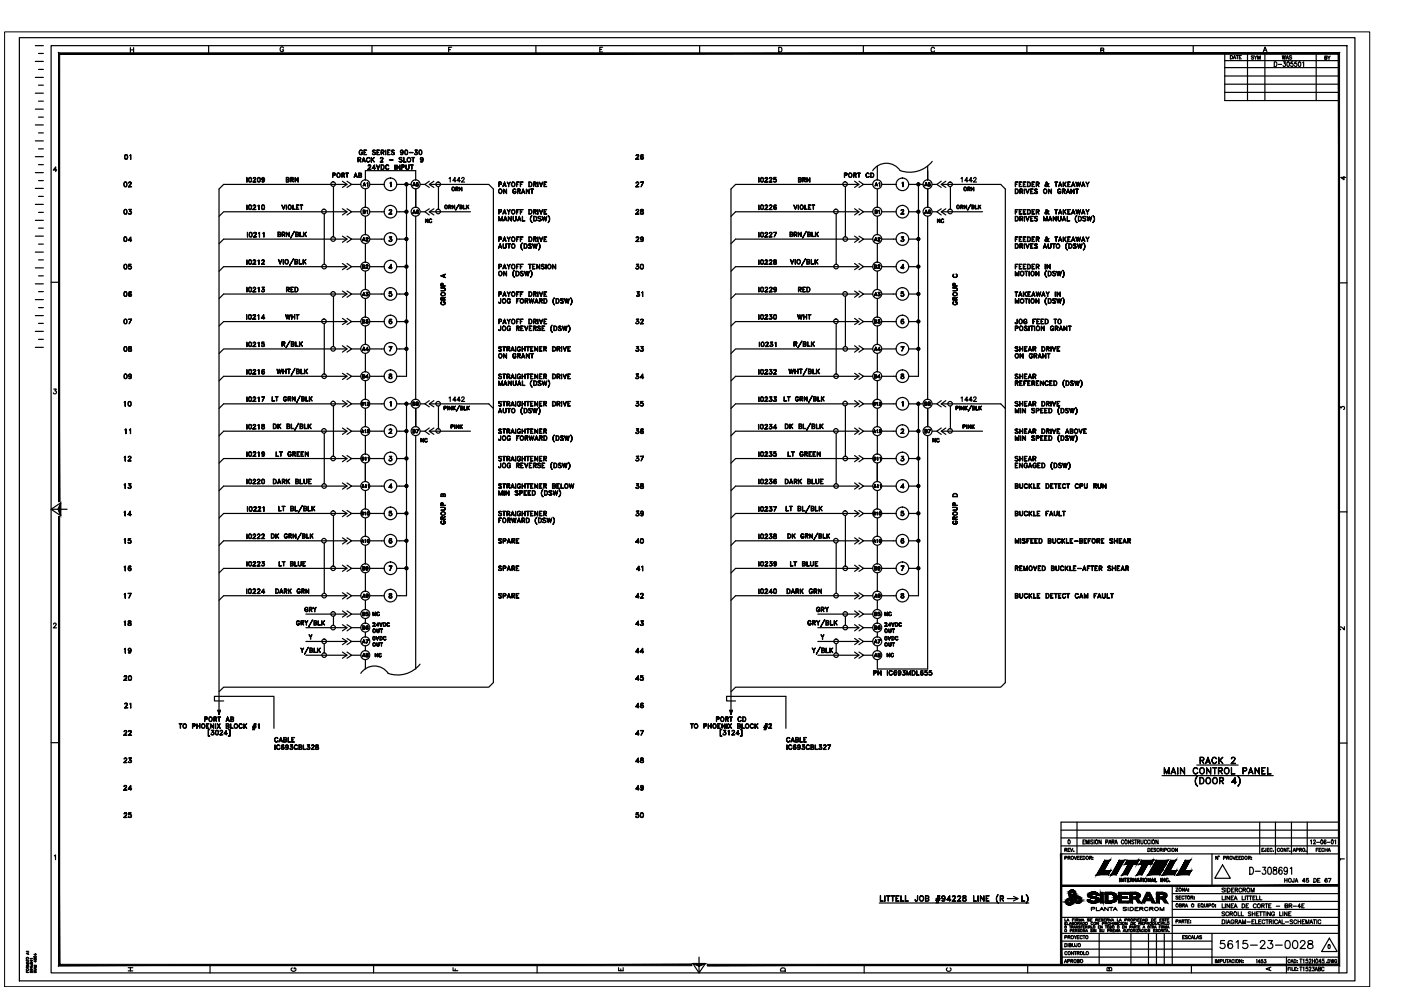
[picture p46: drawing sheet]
<svg xmlns="http://www.w3.org/2000/svg" width="297mm" height="210mm" viewBox="0 0 297 210" stroke-linecap="round" stroke-linejoin="round" font-family="sans-serif">
<g fill="none" stroke="#000" stroke-width=".25">
<path d="M4.1 8h283.2v200h-283.2zM7.5 19.8h1.7M7.5 16.4h1.7M7.5 13h1.7M7.5 9.7h1.7M8.2 18.1h1M8.2 14.7h1M8.2 11.3h1M10.8 9.7h274.8v196.6h-274.8zM27.6 10.1v1M27.6 10.6h.7M28.3 10.1v1"/>
<path d="M44.2 9.7v1.6M60.1 10.2a.37 .37 0 0 0-.4-.3 .37 .37 0 0 0-.3 .4v.3a.36 .36 0 0 0 .4 .4 .36 .36 0 0 0 .3-.4h-.2M78.9 9.7v1.6M95.1 10.5h.4M95.8 10h-.7v1M113.6 9.7v1.6M127.2 10.5h.4M127.8 10h-.6v1h.6M148.3 9.7v1.6M165.1 10h.3a.54 .54 0 0 1 .4 .5 .54 .54 0 0 1-.4 .5h-.3zM183 9.7v1.6M198.1 10.3a.37 .37 0 0 0-.4-.3 .37 .37 0 0 0-.3 .4v.3a.37 .37 0 0 0 .3 .3 .37 .37 0 0 0 .4-.2"/>
<path d="M217.7 9.7v1.6M233.4 10.7l.5-.1 .1-.3-.6-.1v1l.6-.1v-.4h-.2M253 9.7v1.6M259.7 19.6h24.2M259.7 17.9h24.2M259.7 16.1h24.2M259.7 14.3h24.2M259.7 12.9h24.2M260.9 11.8a.37 .37 0 0 1 .4 .3 .37 .37 0 0 1-.4 .4zM261.5 12.5l.2-.7 .3 .7M261.6 12.3h.3M262.1 11.8h.5"/>
<path d="M262.3 11.8v.7M262.8 12.1h.2M263.2 11.8h-.4v.7h.4M264.5 11.3v10M265.8 11.9h-.5l.5 .4-.1 .2-.4-.1M265.9 11.8l.3 .4v.4M266.5 11.8l-.3 .4M266.7 12.6v-.8l.2 .8 .3-.8v.8M267.8 11l.4-1 .4 1M268 10.7h.5M268.2 11.3v10M270.2 13.1a.51 .51 0 0 1 .5 .5 .51 .51 0 0 1-.5 .5z"/>
<path d="M271 13.7h.7M271.9 11.8l.1 .8 .2-.8 .2 .8 .1-.8M272.1 13.1h.4l-.2 .4a.3 .3 0 0 1 .3 .4 .3 .3 0 0 1-.6 0M272.7 12.6l.2-.8 .3 .8M272.8 12.3h.3M273 13.2l.1-.1a.58 .58 0 0 1 0 1l-.3-.4zM273.9 11.9l-.5-.1-.1 .2 .5 .2 .1 .2-.2 .2-.4-.2M274.1 13.1h-.4v.4a.3 .3 0 0 1 .4 .1 .3 .3 0 0 1 0 .4 .3 .3 0 0 1-.5-.1M274.9 13.1h-.4v.4a.3 .3 0 0 1 .4 .1 .3 .3 0 0 1 0 .4 .3 .3 0 0 1-.5-.1M275.4 13.2l.1-.1a.58 .58 0 0 1 0 1l-.2-.4zM276.2 13.3l.2-.2v1M279.1 11.3v10"/>
<path d="M280.9 12.2h.4v-.3h-.4v.7l.4-.1-.1-.3M281.5 11.9l.3 .3v.4M282 11.9l-.2 .3M283.9 11.3h-24.2v10h24.2M7.5 39.9h1.7M7.5 36.6h1.7M7.5 33.2h1.7M7.5 29.9h1.7M7.5 26.5h1.7M7.5 23.1h1.7M8.2 38.3h1M8.2 34.9h1"/>
<path d="M8.2 31.6h1M8.2 28.2h1M8.2 24.8h1M8.2 21.4h1M12 36.1h-.7l.5-.7v1M26.4 38.6h.1a.53 .53 0 0 1 .4 .5 .53 .53 0 0 1-.4 .5l-.3-.5zM26.4 39.5h.4M26.4 38.7h.4M26.5 38.6l-.2 .4 .2 .6M26.5 32.8h.2a.47 .47 0 0 1 .4 .5 .47 .47 0 0 1-.6 .4l-.1-.4zM26.5 33.7h.4M26.5 32.9h.4"/>
<path d="M26.6 32.8l-.1 .4 .1 .5M26.8 38.6l.1 .4-.1 .6M26.9 32.8l.1 .4-.1 .5M27.3 39.6h.6h-.7l.6-.7a.28 .28 0 0 0-.2-.3 .28 .28 0 0 0-.3 .2 .3 .3 0 0 1 .3-.2 .3 .3 0 0 1 .3 .3l-.6 .7M27.5 33l.2-.2v1v-.9zM52.3 37.6l.1 1zM52.8 37.7a.46 .46 0 0 1 .6 .3 .46 .46 0 0 1-.3 .6l-.4-.2zM52.8 38.5h.4M52.8 37.7h.4M52.9 37.7l-.2 .3 .2 .6M53.2 37.7l.1 .3-.1 .6M53.7 38.6h.6h-.7l.6-.7-.1-.2-.4 .1 .4-.2 .1 .3-.5 .7"/>
<path d="M54.7 37.7a.43 .43 0 0 1 .5 .4 .43 .43 0 0 1-.5 .5l-.1-.4zM54.7 38.5h.4M54.7 37.7h.4M54.7 37.7l-.1 .3 .1 .6M55 37.7l.2 .3-.2 .6M55.5 38l.3 .2 .2-.2M55.5 37.9l.3-.2 .2 .2M55.7 37.7l-.2 .2 .2 .3M55.8 37.7a.51 .51 0 0 1 .1 .9M56 38.1l-.1 .1a.32 .32 0 0 1-.4-.2 .32 .32 0 0 1 .2-.4 .32 .32 0 0 1 .4 .4 .45 .45 0 0 1-.3 .6l-.3-.1h.4M56 38l-.2 .2M60.7 37.6l.6 .1v.3l-.2 .1 .2 .2-.1 .3h-.5z"/>
<path d="M60.7 37.7h.5v.3l-.5 .1 .5 .1v.3l-.5 .1zM61.6 37.6h.4l.2 .2-.1 .3h-.4l.5-.1-.1-.3h-.4v.9zM61.9 38.1l.3 .5-.2-.5M62.6 37.6l.6 .9v-.9v1l-.6-.8v.8zM70.6 37.1h.4v-.3l-.4-.1-.1 .9v-.9l.6 .1-.1 .4h-.4M70.7 39.6v10.6M72.5 37.1h.5v-.3l-.5-.1v.9v-.9l.5 .1v.3l-.5 .1M72.6 38.4l1 .7-1 .6M72.7 37.2l.4 .4-.3-.4M73.3 36.7h.6zM73.6 36.7v.9v-.9M73.6 38.4l.9 .7-.9 .6"/>
<path d="M73.6 39.1h-26.2l-1 1v111.4M74.5 39.1h2M75.1 37.4h.6M75.2 37.4h.4M75.4 36.7l.4 .9-.4-.8-.3 .8zM75.9 33.4l.6 .2-.1 .3h-.5l.6-.2-.1-.2-.5-.1v1zM76.1 37.1h.5v-.3l-.5-.1v.9l.5-.1v-.3h-.5M76.2 33.9l.3 .5-.3-.5M76.3 31.9l.3-.1 .2 .3a.37 .37 0 0 0-.5-.1 .37 .37 0 0 0 0 .5 .37 .37 0 0 0 .5 .1l-.2-.2h.2v.3a.47 .47 0 0 1-.7-.2 .47 .47 0 0 1 .2-.6zM76.4 37.1l.3 .2-.1 .2-.5 .1v-.9l.5 .1 .1 .2-.3 .2M76.8 34.1h.6M76.9 34.1h.4"/>
<path d="M77 39.3h.5M77.1 33.4l.4 1-.4-.9-.3 .9zM77.1 39.2h.3M77.2 31.8h.5l-.5 .1v.9h.5h-.5zM77.2 32.3h.3h-.3M77.3 38.7l.2 .7-.2-.6-.3 .6zM77.5 38.1v-1.9h10.6v1.9M77.8 38.8l.2-.1v.7l-.1-.6zM77.9 33.4h.2l.3 .2a.38 .38 0 0 0-.5-.1 .38 .38 0 0 0-.2 .5 .37 .37 0 0 0 .3 .3 .37 .37 0 0 0 .4-.2 .45 .45 0 0 1-.7 0 .45 .45 0 0 1 .2-.7zM78.1 35.9h.6h-.7l.6-.7-.2-.2-.3 .2v-.2h.3l.2 .2-.5 .7M78.4 39.1h3.1M78.7 33.4v1z"/>
<path d="M78.7 33.9l.7-.5-.7 .6M78.9 33.8l.5 .6-.4-.6M79 31.9l.2-.1 .4 .1h-.6l.1 .3 .5 .2v.3l-.2 .1-.4-.1h.6v-.2l-.6-.3zM79 35.7h.6h-.7l.5-.7v.9v-.8l-.4 .6M79.8 35l.4 .8 .3-.8-.3 .9zM79.9 31.8h.6l-.5 .1v.9h.5h-.6zM80 32.3h.3h-.3M80.6 34.3l.6 .1h-.6l.6-.8-.3-.2-.3 .2a.29 .29 0 0 1 .3-.2 .29 .29 0 0 1 .3 .2l-.6 .8M80.8 35h.4a.54 .54 0 0 1 .3 .4 .54 .54 0 0 1-.3 .5h-.4zM80.9 32.3l.4-.1v-.3h-.4l-.1 .9v-1l.6 .1-.1 .4h-.4M80.9 35a.49 .49 0 0 1 .5 .3 .49 .49 0 0 1-.1 .5l-.4 .1M81.1 32.3l.3 .5-.2-.5"/>
<path d="M81.7 31.8l.1 1zM81.8 35.1l.4-.1 .2 .2a.37 .37 0 0 0-.5 0 .37 .37 0 0 0 0 .5 .37 .37 0 0 0 .5 0v.1a.45 .45 0 0 1-.7-.1 .45 .45 0 0 1 .1-.6zM82.2 31.8h.5l-.5 .1v.9h.5h-.5zM82.2 32.3h.3h-.3M82.6 33.9h.7zM82.7 38.8l.2-.2v1l-.1-.9zM83 31.9l.2-.1 .4 .1a.31 .31 0 0 0-.3 0 .31 .31 0 0 0-.2 .3l.4 .1 .1 .4-.2 .1-.4-.1a.31 .31 0 0 0 .4 .1 .31 .31 0 0 0 .1-.4l-.4-.2zM83.7 35l.1 .9zM84.1 35l.7 .8v-.8v.9l-.6-.8-.1 .8zM84.1 39.1h3.1M84.7 33.4l.6 .1h-.6v.2l.5 .3v.3l-.6-.1h.6l-.1-.3-.4-.2zM84.9 32.2l.2 .2 .3-.2"/>
<path d="M84.9 32.1l.2-.2 .3 .2M85 32.7h.3M85.1 31.9l-.2 .2 .2 .3M85.2 35.4h.4v-.4h-.4l-.1 .9v-.9h.6v.4l-.5 .1M85.3 31.9l.1 .3-.1 .6M85.4 32.3a.3 .3 0 0 1-.4 0 .3 .3 0 0 1 0-.4 .3 .3 0 0 1 .4 0v.7l-.2 .2-.3-.1 .1 .1M85.4 32.2l-.1 .2M85.6 33.4v.9l.5 .1h-.5zM85.9 31.9l.2-.1a.47 .47 0 0 1 .3 .5 .47 .47 0 0 1-.5 .5l-.1-.4zM85.9 32.7h.4M85.9 31.9h.4M86 31.9l-.1 .3 .1 .6"/>
<path d="M86.1 35v.7l.3 .2 .2-.1 .1-.8v.7l-.1 .2-.5-.1zM86.2 39.1v40.7h-2.1M86.3 31.9l.1 .3-.1 .6M86.8 32.3l.7 .1zM87 35h.6zM87.3 33.4h.6zM87.3 35v.9v-.9M87.6 33.4v1v-1M87.6 39.3h.4M87.6 39.2h.4M87.8 38.7l.3 .7-.3-.6-.3 .6zM87.9 32.7l.2 .1"/>
<path d="M88.3 39.4h.1M88.3 32.2l.2 .3-.2 .3M88.4 31.9l-.4-.1h.5l-.4 .4h.2a.32 .32 0 0 1 .1 .5 .32 .32 0 0 1-.5-.1M88.4 31.8l-.3 .4 .4 .2M88.5 32.6l-.2 .2-.4-.2M88.6 39l.1 .2-.1 .2M88.7 39.1h-.4v-.4h.3l-.3 .1v.2a.25 .25 0 0 1 .4 0 .25 .25 0 0 1-.1 .4 .25 .25 0 0 1-.3-.1M88.7 39.3l-.2 .1-.2-.1M88.9 31.9l.2-.1a.47 .47 0 0 1 .4 .5 .47 .47 0 0 1-.6 .5l-.1-.4zM88.9 32.7h.4M88.9 31.9h.4M89 31.9l-.1 .3 .1 .6"/>
<path d="M89.1 39.1h1M89.2 33.8l.2 .1 .3-.1M89.2 33.6l.2-.2 .3 .2M89.2 34.3h.4M89.2 31.9l.2 .3-.2 .6M89.3 33.4l-.1 .3 .1 .2M89.5 33.4l.2 .3-.2 .6M89.7 33.9a.3 .3 0 0 1-.5 0 .3 .3 0 0 1 0-.4 .3 .3 0 0 1 .5 0v.7l-.3 .2-.2-.2v.1M89.7 33.7l-.2 .2M91 38.4l-.9 .7 .9 .6M91 39.1h12.6l1 1v104.6l-1 1h-56.2l-1 1M92 38.4l-1 .7 1 .6"/>
<path d="M93 39.6v4.8M95.2 37.8l.3-.2v1M96.7 38.3h-.7l.5-.7v1M97.4 39.7l.5 .6v-.6v.8l-.5-.7v.7zM97.6 38.3h-.7l.5-.7v1M97.9 37.9l.2-.3 .3 .2-.6 .8h.7M105.8 39.1l.5-.1v-.3l-.5-.1-.1 1v-1h.6v.5h-.5M106.7 39.4h.5M107 38.6l.3 1-.3-.8-.4 .8zM107.8 39.1l.4-.5-.3 .5v.5l-.1-.5-.3-.5 .4 .5M109.5 38.6h.6h-.5v1zM109.6 39.1h.2h-.2"/>
<path d="M110.3 38.6h.6h-.5v1zM110.4 39.1h.3h-.3M112.1 38.6a.51 .51 0 0 1 .7 .5 .51 .51 0 0 1-.7 .5zM112.2 38.6a.46 .46 0 0 1 .5 .5 .46 .46 0 0 1-.5 .4M113.2 39.1l.4-.1v-.3l-.4-.1-.1 1v-1h.5l.1 .4-.5 .1M113.4 39.1l.3 .5-.3-.5M114 38.6v1zM114.3 38.6l.4 .8 .4-.8-.4 1zM115.4 38.6h.5h-.5v.9l.5 .1h-.5zM115.4 39.1h.3h-.3M134.8 39.6h.7h-.7l.6-.7a.28 .28 0 0 0-.3-.3 .28 .28 0 0 0-.3 .2 .3 .3 0 0 1 .3-.2 .3 .3 0 0 1 .3 .3l-.6 .7M134.8 33.7l.7 .1h-.7l.6-.8a.29 .29 0 0 0-.3-.2 .29 .29 0 0 0-.3 .2 .3 .3 0 0 1 .3-.2 .3 .3 0 0 1 .3 .2l-.6 .8"/>
<path d="M135.8 33.6l.3 .1 .3-.1M135.8 33.4l.3-.2 .3 .2M135.9 32.9h.5M136 32.8l-.2 .6 .3 .3M136.1 33.2l-.3 .2M136.2 33.2l.2 .2-.2 .3M136.3 32.8h.1a.45 .45 0 0 0-.6 .4 .45 .45 0 0 0 .5 .5 .31 .31 0 0 0 .1-.4 .31 .31 0 0 0-.5-.1l-.1 .1M136.4 38.6l-.5 1 .5-1h-.6h.6M160.9 37.6v1zM161.4 37.7a.43 .43 0 0 1 .5 .4 .43 .43 0 0 1-.5 .5l-.2-.4zM161.4 37.7h.4M161.4 37.7a.44 .44 0 0 0-.2 .6 .44 .44 0 0 0 .6 .2"/>
<path d="M161.7 37.7l.1 .3-.1 .6M162.2 38.6h.6h-.7l.6-.8-.3-.1-.2 .2a.3 .3 0 0 1 .3-.3 .3 .3 0 0 1 .3 .3l-.6 .7M163.1 38.6h.6h-.6l.5-.7-.1-.2-.4 .2 .1-.2a.27 .27 0 0 1 .4 0 .27 .27 0 0 1-.1 .4l-.4 .5M164 38.5l.2 .1M164.4 38l.2 .3-.2 .3M164.6 38.2l-.2-.2h-.4l.1-.4h.4l-.4 .1v.3a.34 .34 0 0 1 .5 .1 .34 .34 0 0 1-.1 .5 .34 .34 0 0 1-.5-.2l.4 .2 .2-.2M169.3 37.7h.5l.1 .3-.2 .1 .2 .2-.1 .3h-.5zM169.3 37.7h.5v.3l-.5 .1 .5 .1v.3l-.5 .1zM170.2 37.7l.6 .1-.1 .3h-.5l.5-.1v-.3h-.5v.9zM170.5 38.1l.3 .5-.3-.5M171.1 37.7l.6 .8v-.8v.9l-.6-.8v.8zM179.1 37.1h.4v-.3l-.4-.1-.1 .9v-.9l.6 .1-.1 .4h-.4"/>
<path d="M179.2 39.6v10.6M181 37.1h.5v-.3l-.5-.1v.9v-.9l.5 .1v.3l-.5 .1M181.2 38.4l.9 .7-.9 .6M181.2 37.2l.4 .4-.3-.4M181.8 36.7h.6zM182.1 36.7v.9v-.9M182.1 38.4l1 .7-1 .6M182.1 39.1h-26.1l-1 1v111.4M183.1 39.1h1.9M183.7 36.8l.4-.1 .2 .2-.2-.2a.45 .45 0 0 0-.5 .4 .45 .45 0 0 0 .3 .5l.4-.2-.2 .2a.48 .48 0 0 1-.5-.3 .48 .48 0 0 1 .1-.5zM184.6 36.7a.51 .51 0 0 1 .6 .2 .51 .51 0 0 1-.1 .7h-.5zM184.7 36.7a.44 .44 0 0 1 .5 .5 .44 .44 0 0 1-.5 .4z"/>
<path d="M185.6 39.3h.4M185.6 39.2h.4M185.8 38.7l.3 .7-.3-.6-.3 .6zM186 35.2v2.9M186.4 38.8l.1-.1v.7v-.6zM187 39.1h3M191.2 38.8l.3-.2v1l-.1-.9zM192.7 39.1h3M194.7 39.1v40.7h-2M196.1 39.3h.5M196.2 39.2h.3M196.3 38.7l.3 .7-.3-.6-.3 .6z"/>
<path d="M196.7 35.2v2.9v-1.9M196.8 39.4h.1M197.1 39l.1 .2-.1 .2M197.2 39.1h-.4l.1-.4h.3l-.3 .1v.2a.25 .25 0 0 1 .3 0 .25 .25 0 0 1 0 .4 .25 .25 0 0 1-.4-.1M197.2 39.3l-.1 .1-.3-.1M197.6 34.2a6.1 6.1 0 0 1-6.7 2 3.5 3.5 0 0 0-5.9 0M197.7 39.1h.9M199.6 38.4l-1 .7 1 .6M199.6 39.1h12.6l.9 1v104.6l-.9 1h-56.2l-1 1M200.5 38.4l-.9 .7 .9 .6M201.5 39.6v4.8M203.8 37.8l.2-.2v1"/>
<path d="M205.2 38.3h-.6l.4-.7v1M205.9 39.7l.5 .6 .1-.6v.8l-.5-.7-.1 .7zM206.2 38.3h-.8l.5-.7v1M206.4 37.9l.2-.3 .4 .2-.6 .8h.7M215.3 38.6h.5h-.5v1zM215.3 39.1h.3h-.3M216.1 38.6h.6h-.5v.9l.5 .1h-.6zM216.2 39.1h.2h-.2M217 38.6h.6h-.6v.9l.6 .1h-.6zM217 39.1h.3h-.3M217.8 38.6h.4a.54 .54 0 0 1 .3 .5 .54 .54 0 0 1-.3 .5h-.4zM217.9 38.6a.49 .49 0 0 1 .5 .3 .49 .49 0 0 1-.1 .6h-.4z"/>
<path d="M218.8 38.6h.6h-.5v.9l.5 .1h-.6zM218.9 39.1h.3h-.3M219.8 39.1l.4-.1v-.3l-.4-.1-.1 1v-1h.5l.1 .4-.5 .1M220 39.1l.3 .5-.3-.5M221.8 38.7h.2M221.8 38.6v.4l.6 .6a.89 .89 0 0 1-.6-1h.2v.2l-.4 .5 .1 .2h.3l.3-.5 .1-.1-.1 .1M222 38.6v.3l-.5 .4a.33 .33 0 0 0 .3 .3 .33 .33 0 0 0 .4-.2l.1-.4M223.6 38.6h.6zM223.9 38.6v1v-1M224.5 39.4h.5M224.8 38.6l.3 1-.3-.8-.4 .8zM225.4 38.6l.1 1z"/>
<path d="M225.6 39l.5 .6-.5-.6M226 38.6l-.5 .6zM226.4 38.6h.5h-.5v.9l.5 .1h-.5zM226.4 39.1h.3h-.3M227.3 39.4h.5M227.5 38.6l.4 1-.4-.8-.3 .8zM228.1 38.6l.3 .8 .2-.8 .3 .8 .2-.8-.2 1-.3-.8-.2 .8zM229.4 39.4h.6M229.7 38.6l.3 1-.3-.8-.4 .8zM230.2 38.6l.4 .5 .3-.5-.3 .5v.5l-.1-.5zM284.9 37.4v.7l-.6-.5h1M7.5 56.8h1.7"/>
<path d="M7.5 53.5h1.7M7.5 50.1h1.7M7.5 46.7h1.7M7.5 43.3h1.7M8.2 45h1M8.2 58.5h1M8.2 55.1h1M8.2 51.8h1M8.2 48.4h1M8.2 41.6h1M10.8 59.8h1.7M26.4 50.3l.1-.1a.47 .47 0 0 1 .4 .6 .47 .47 0 0 1-.5 .4l-.2-.4z"/>
<path d="M26.4 56.1l.1-.1a.53 .53 0 0 1 .4 .5 .53 .53 0 0 1-.4 .6l-.3-.5zM26.4 56.9h.4M26.4 56.1h.4M26.4 44.4a.5 .5 0 0 1 .6 .4 .5 .5 0 0 1-.4 .6l-.3-.2-.1-.4zM26.4 45.3h.4M26.4 44.5h.4M26.5 56.1l-.2 .4 .2 .5M26.5 44.4l-.2 .4 .2 .6M26.7 50.3l.1 .4-.1 .5M26.8 56.1l.1 .4-.1 .5M26.8 50.3h-.2a.46 .46 0 0 0-.3 .4 .46 .46 0 0 0 .3 .5l.2-.1M26.8 44.4l.1 .4-.1 .6"/>
<path d="M27.2 51h.7h-.7l.5-.8v1v-.8l-.5 .6M27.3 56.9l.1 .1M27.3 45.3l.1 .1M27.5 44.8l.4-.4h-.6h.5l-.3 .4 .4 .2M27.5 44.8a.35 .35 0 0 1 .4 .3 .35 .35 0 0 1-.3 .4 .35 .35 0 0 1-.4-.3h.1M27.6 56.4l.3 .3-.3 .3M27.6 44.8l.3 .3-.3 .3M27.9 56.6l-.3-.2-.3 .1v-.5h.5l-.5 .1v.3a.36 .36 0 0 1 .5 .1 .36 .36 0 0 1-.1 .5 .36 .36 0 0 1-.5-.2l.4 .2 .3-.2M27.9 45.2l-.3 .2-.3-.2M52.3 55.1l.1 .9zM52.3 43.5l.1 .9zM52.5 49.3v.9z"/>
<path d="M52.8 55.1a.43 .43 0 0 1 .5 .5 .43 .43 0 0 1-.5 .4l-.1-.3zM52.8 56h.4M52.8 55.2h.4M52.8 43.5a.45 .45 0 0 1 .5 .4 .45 .45 0 0 1-.5 .5l-.1-.4zM52.8 44.4h.4M52.8 43.5h.4M52.9 55.1l-.2 .4 .2 .5M52.9 43.5l-.2 .4 .2 .5M53 49.3a.45 .45 0 0 1 .5 .4 .45 .45 0 0 1-.5 .5l-.2-.4zM53 50.2h.3M53 49.3h.3M53 49.3l-.1 .4 .1 .5"/>
<path d="M53.1 55.1l.2 .4-.2 .5M53.1 43.5l.2 .4-.2 .5M53.3 49.3l.1 .4-.1 .5M53.6 56h.7h-.7l.5-.7-.3-.2-.2 .2a.3 .3 0 0 1 .4-.2 .3 .3 0 0 1 .2 .3l-.6 .6M53.6 43.6a.31 .31 0 0 1 .4-.2 .31 .31 0 0 1 .2 .3l-.6 .7h.7h-.7l.5-.7-.1-.2zM53.8 50.2h.6h-.6l.5-.6v-.3h-.3l-.2 .2v-.2h.5l.1 .3-.6 .6M54.7 55.3l.2-.2v.9v-.8zM54.7 43.6l.2-.1v.9v-.9zM54.8 49.5l.2-.2v.9v-.9zM55.5 56h.6h-.6l.5-.6-.1-.3-.4 .2 .4-.2 .1 .3-.5 .6M55.6 43.5a.45 .45 0 0 1 .5 .4 .45 .45 0 0 1-.5 .5l-.1-.4zM55.6 44.4h.4"/>
<path d="M55.6 43.5h.4M55.6 43.5l-.1 .4 .1 .5M55.7 49.5l.3-.2v.9l-.1-.9zM55.9 43.5l.1 .4-.1 .5M59 55l.4 .9 .4-.9-.4 1zM59 49.7l.4-.1v-.3h-.4v.8h.4v-.3l-.4-.1M59.3 49.7l.2 .2v.2l-.6 .1v-1l.6 .1v.2l-.2 .2M59.7 43.5l.4 .8 .4-.8-.4 .9zM59.9 49.7l.4-.1v-.3h-.4l-.1 .9v-1l.6 .1-.1 .4h-.4M60 55l.1 1zM60.1 49.7l.3 .5-.2-.5M60.5 55.1a.44 .44 0 0 1 .7 .4 .44 .44 0 0 1-.7 .4z"/>
<path d="M60.7 49.2l.6 .8v-.8v1l-.6-.9v.9zM60.7 43.5v.9zM62.1 43.5v.9h.5h-.5zM62.2 54.8l-.8 1.5zM62.4 49.1l-.8 1.3zM62.6 55.1l.5 .1-.1 .2-.4 .1M62.6 55.5l.5 .2-.1 .2-.4 .1M62.7 49.7l.5-.1v-.3h-.5v.8h.5v-.3l-.5-.1M62.9 43.5h.5h-.5v.9h.5h-.5zM62.9 55.5l.2-.1v-.3l-.6-.1v1M62.9 55.5l.2 .2v.2l-.6 .1M62.9 43.9h.3l-.3 .1"/>
<path d="M63.1 49.7l.2 .2-.1 .2-.5 .1v-1l.5 .1 .1 .2-.2 .2M63.5 55v1h.5h-.5zM63.6 49.2v.9l.5 .1h-.5zM63.6 43.5h.6zM63.9 43.5v.9v-.9M64.3 55v1zM64.3 55.6l.6-.6-.6 .6M64.3 49.2l.1 1zM64.4 49.8l.6-.6-.6 .6M64.4 55.4l.5 .6zM64.5 49.6l.5 .6-.4-.6M68.7 45.4v10.6"/>
<path d="M72.6 55.9l1 .6-1 .7M72.6 50.1l1 .6-1 .7M72.6 44.3l1 .6-1 .7M73.6 55.9l.9 .6-.9 .7M73.6 50.1l.9 .6-.9 .7M73.6 44.9h-26.2l-1 1M73.6 44.3l.9 .6-.9 .7M73.6 50.7h-26.2l-1 1M73.6 56.5h-26.2l-1 1M74.5 50.7h2M74.5 56.5h2M74.5 44.9h2"/>
<path d="M76.9 51.1h.1M76.9 56.5h.4v-.3h-.4v.7l.4-.1v-.2l-.4-.1M76.9 50.9h.4M77 50.9h.3M77 44.9h.4v-.3h-.4v.6h.4v-.3h-.4M77.1 50.4l.3 .7-.3-.7-.2 .7zM77.2 56.5l.1 .3-.4 .1v-.7h.4l-.1 .3M77.3 44.9h.1v.3l-.4 .1v-.7h.4l.1 .2-.2 .1M77.5 40.1v3.8M77.5 45.9v3.9M77.5 51.7v3.9M77.5 57.5v3.9"/>
<path d="M77.6 56.2h.3l.1 .2-.4 .5h.4h-.4l.4-.5-.1-.2-.3 .1zM77.6 51l.5 .1h-.5l.4-.5-.1-.2h-.3h.3l.1 .2-.4 .5M77.8 44.7l.1-.1v.7v-.7zM78.4 50.7h3.1M78.4 56.5h3.1M78.4 44.9h3.1M82.5 56.8h.6h-.6l.5-.8v1l-.1-.8-.4 .6M82.5 45.3l.6 .1h-.6l.5-.8-.3-.1-.2 .1a.28 .28 0 0 1 .3-.2 .28 .28 0 0 1 .3 .3l-.6 .7M82.5 51.1l.2 .1M82.7 50.7l.4 .1M82.8 50.6a.32 .32 0 0 1 .3 .3 .32 .32 0 0 1-.3 .4 .32 .32 0 0 1-.3-.3l.3 .2 .3-.2M82.9 50.7l.2 .2-.2 .3"/>
<path d="M83 50.3l-.4-.1h.5l-.3 .5M83 50.2l-.3 .5M84.1 50.7h2.1M84.1 56.5h2.1M84.1 44.9h2.1M87.6 45.1h.4M87.8 44.6l.3 .7-.3-.7-.3 .7zM88.1 40.1v3.8M88.1 45.9v38.8M88.3 45.1l.2 .1 .2-.1M88.3 45l.2-.1 .2 .1M88.4 44.6h.2"/>
<path d="M88.4 44.6l-.1 .4 .2 .2M88.5 44.9l-.2 .1M88.6 44.9l.1 .1-.1 .2M88.6 44.6a.34 .34 0 0 0-.3 .3 .34 .34 0 0 0 .3 .3 .23 .23 0 0 0 0-.3 .23 .23 0 0 0-.3 0M89.1 44.9h1M90.2 46.4l.5 .7v-.7v.8l-.4-.6-.1 .6zM91 44.3l-.9 .6 .9 .7M91 44.9h8.7M92 44.3l-1 .6 1 .7M93.5 58.5l.9-.4-.8 .4 .8 .4zM94.1 58.3v.4M94.2 58.2v.6"/>
<path d="M95.2 43.8h.3l.1-.2-.4-.1-.1 .8v-.8l.5 .1v.2l-.4 .1M95.3 43.9l.3 .4zM95.9 43.5l.5 .6v-.6v.8l-.5-.7v.7zM96.7 40h.4v-.3h-.4l-.1 .8v-.8h.5v.3l-.4 .1M96.9 40.1l.2 .4-.2-.4M97.3 43.3l-.7 1.2zM97.6 43.8h.4v-.2l-.4-.1v.7h.4v-.3h-.4M97.8 43.8l.2 .1v.3l-.5 .1v-.8h.5v.3l-.2 .1M98.3 43.5v.7l.4 .1h-.4zM98.9 43.5v.8zM98.9 43.9l.5-.4-.5 .5M99.1 43.8l.3 .5-.3-.5"/>
<path d="M105.7 50.2h.5l.1 .2v.3h-.5l.5-.1v-.3h-.5v.9zM105.7 45.9l.4 .8 .4-.8v.9v-.7l-.4 .7-.3-.7-.1 .7zM105.7 52.4h.6M105.8 57.6h.1a.44 .44 0 0 1 .6 .4 .44 .44 0 0 1-.7 .3zM105.8 56.5h.5v-.3l-.5-.1-.1 .9v-1l.6 .1v.4h-.5M105.8 44.9h.4l.1-.4h-.5l-.1 .9v-1l.6 .1v.4h-.5M105.8 40.2l.1-.1a.44 .44 0 0 1 .6 .5 .44 .44 0 0 1-.7 .3zM105.8 52.4h.5M106 51.7l.4 .9-.4-.8-.3 .8zM106.7 51.7v.7l.3 .2 .2-.1 .1-.8-.1 .9-.5-.1zM106.7 51h.5M106.7 56.8h.5"/>
<path d="M106.7 45.2h.5M106.7 45.1h.5M106.8 57.5l.6 .8v-.8v1l-.6-.9v.9zM106.8 40.1l.6 .8v-.8v.9l-.6-.8v.8zM106.8 46.6h.6M106.9 46.6h.5M107 56l.3 1-.3-.8-.4 .8zM107 50.2l.3 1-.3-.8-.4 .8zM107 44.4l.3 1-.3-.8-.4 .8zM107.1 45.9l.4 .9-.4-.8-.3 .8zM107.6 51.7h.6zM107.8 45.9l.6 .8v-.8v.9l-.6-.8v.8z"/>
<path d="M107.8 56.5l.4-.5-.3 .5v.5l-.1-.5-.3-.5 .4 .5M107.8 50.7l.4-.5-.3 .5v.5l-.1-.5-.3-.5 .4 .5M107.8 44.9l.4-.5-.3 .5v.5l-.1-.5-.3-.5 .4 .5M107.9 51.7v.9v-.9M108.5 50.4a.42 .42 0 0 1 .7 .3 .42 .42 0 0 1-.7 .4l-.1-.3zM108.5 44.6l.2-.2a.45 .45 0 0 1 .5 .5 .45 .45 0 0 1-.6 .4l-.2-.3zM108.8 45.9l.1 .8 .2 .1 .2-.1 .1-.8-.1 .9-.5-.1zM108.9 40.1h.3l.2 .2a.34 .34 0 0 0-.4-.2 .34 .34 0 0 0-.2 .3v.3a.3 .3 0 0 0 .3 .3 .3 .3 0 0 0 .2-.3l-.1-.1h.2a.35 .35 0 0 1-.3 .5 .35 .35 0 0 1-.4-.4zM108.9 57.4l.2-.1a.98 .98 0 0 0 0 1.5 .9 .9 0 0 1-.2-1.4zM109.4 57.5h.3a.51 .51 0 0 1 .4 .5 .51 .51 0 0 1-.4 .5h-.3zM109.4 57.6h.3a.47 .47 0 0 1 .3 .4 .47 .47 0 0 1-.3 .4h-.3zM109.5 56h.6l-.5 .1v.9z"/>
<path d="M109.5 50.2h.6l-.5 .1v.9zM109.5 44.4h.6l-.5 .1v.9zM109.6 56.5h.2h-.2M109.6 50.7h.2zM109.6 44.9h.2h-.2M109.8 40.5h.4v-.3l-.4-.1-.1 .9v-.9l.6 .1-.1 .3-.4 .1M109.8 46.6h.6M109.9 46.6h.4M110 40.6l.3 .4-.2-.4M110.1 45.9l.3 .9-.3-.8-.4 .8zM110.3 56h.6l-.5 .1v.9zM110.3 50.2h.6l-.5 .1v.9z"/>
<path d="M110.3 44.4h.6l-.5 .1v.9zM110.4 56.5h.3h-.3M110.4 50.7h.3zM110.4 44.9h.3h-.3M110.4 57.6h.6a.31 .31 0 0 0-.4-.1 .31 .31 0 0 0-.2 .3l.5 .3v.3l-.3 .1-.3-.2 .3 .1 .3-.1-.1-.2-.4-.3zM110.7 51.6l.1-.1a.97 .97 0 0 0 0 1.5 .9 .9 0 0 1-.1-1.4zM110.7 40.8h.5M110.7 45.9l.1 .9h.5h-.6zM110.9 40.1l.4 .9-.4-.8-.3 .8zM111.1 51.7a.51 .51 0 0 1 .7 .5 .51 .51 0 0 1-.7 .4zM111.2 51.7a.46 .46 0 0 1 .5 .5 .46 .46 0 0 1-.5 .4M111.2 57.5l.3 .8 .2-.8 .2 .8 .3-.8-.3 1-.2-.9-.2 .9z"/>
<path d="M111.6 40.1l.6 .8v-.8v.9l-.6-.8v.8zM112 56l.6 .1zM112 51.8l.3-.1 .4 .1-.4-.1-.2 .2a.57 .57 0 0 1 .5 .7l-.6-.1a.33 .33 0 0 0 .4 .1 .33 .33 0 0 0 .2-.3zM112.1 50.2a.51 .51 0 0 1 .7 .5 .51 .51 0 0 1-.7 .5zM112.1 44.4a.51 .51 0 0 1 .7 .5 .51 .51 0 0 1-.7 .5zM112.2 50.3a.46 .46 0 0 1 .5 .4 .46 .46 0 0 1-.5 .5M112.2 44.5a.44 .44 0 0 1 .6 .4 .44 .44 0 0 1-.6 .4M112.3 56.1v.9l.1-.9M112.4 57.3a.91 .91 0 0 1 0 1.5 .97 .97 0 0 0 0-1.5zM112.5 40.1h.6zM112.7 45.8l.1-.1a.97 .97 0 0 0 0 1.5 .9 .9 0 0 1-.1-1.4zM112.8 40.1v.9z"/>
<path d="M112.9 56h.6l-.6 .1v.9h.6h-.6zM112.9 51.7l.3 .8 .2-.8 .3 .8 .2-.8-.2 .9-.3-.8-.2 .8zM112.9 56.5h.3h-.3M113.1 50.2l.6 .2-.1 .3h-.4l.5-.1-.1-.3h-.4v.9zM113.2 44.9l.4-.1v-.3h-.4l-.1 .9v-1l.6 .1-.1 .4h-.4M113.2 45.9a.51 .51 0 0 1 .6 .5 .51 .51 0 0 1-.6 .4zM113.2 45.9a.46 .46 0 0 1 .6 .5 .46 .46 0 0 1-.6 .4zM113.4 50.7l.3 .5-.3-.5M113.4 44.9l.3 .5-.3-.5M113.8 56l.6 .9v-.9v1l-.6-.8v.8zM114 50.2v1zM114 44.4v1z"/>
<path d="M114 46l.3-.1 .4 .1a.3 .3 0 0 0-.3-.1 .3 .3 0 0 0-.2 .3l.5 .3v.2l-.2 .1-.5-.1a.33 .33 0 0 0 .4 .1 .33 .33 0 0 0 .2-.3l-.4-.2zM114.2 51.5a.97 .97 0 0 1 0 1.5 1.06 1.06 0 0 0 0-1.5zM114.3 50.2l.4 .9 .4-.9-.4 1zM114.3 44.4l.4 .8 .4-.8-.4 1zM114.9 56.1l.3-.1 .2 .2-.2-.1-.4 .1 .1 .2 .4 .1v.5l-.5-.1h.6l-.1-.3-.5-.2zM114.9 45.9l.3 .8 .2-.8 .3 .8 .3-.8-.3 .9-.3-.8-.2 .8zM115.4 50.2h.5l-.5 .1v.9h.5h-.5zM115.4 44.4h.5l-.5 .1v.8l.5 .1h-.5zM115.4 50.7h.3zM115.4 44.9h.3h-.3M115.7 56l.1 1zM116.2 45.7a.97 .97 0 0 1 0 1.5 1.07 1.07 0 0 0 0-1.5z"/>
<path d="M117.1 56l.7 .9v-.9v1l-.6-.8-.1 .8zM134.8 45.4h.7h-.7l.6-.7a.28 .28 0 0 0-.3-.3 .28 .28 0 0 0-.3 .2 .3 .3 0 0 1 .3-.2 .3 .3 0 0 1 .3 .3l-.6 .7M134.8 56.9l.2 .1M134.9 51.2h.6h-.7l.6-.7-.1-.2-.4 .1 .4-.2 .2 .3-.6 .7M135.1 56.4a.34 .34 0 0 1 .3 .3 .34 .34 0 0 1-.2 .4 .34 .34 0 0 1-.4-.3l.4 .2 .2-.2M135.2 56.5l.2 .2-.2 .3M135.4 56.1l-.5-.1h.5l-.3 .5M135.4 56l-.4 .5h.3l.1 .2M135.8 45.3l.1 .1M135.8 50.6l.3 .2 .3-.2M135.8 50.4l.3-.1 .3 .1M135.8 44.4a.44 .44 0 0 0 .6 .6v.3h-.6a.45 .45 0 0 1 .6-.6v-.3z"/>
<path d="M135.8 44.5h.6M135.9 56.1a.47 .47 0 0 1 .5 .4 .47 .47 0 0 1-.5 .5l-.1-.4zM135.9 56.9h.4M135.9 56.1h.4M135.9 51.1h.4M135.9 44.4l-.1 .2a.59 .59 0 0 1 .6 .8h-.2a.34 .34 0 0 1-.5-.3 .34 .34 0 0 1 .5-.3l.2-.2-.1-.2M135.9 56.1l-.1 .4 .1 .5M136 50.3l-.2 .2 .2 .3M136.2 50.3l.2 .3-.2 .6M136.2 56.1l.2 .4-.2 .5M136.4 50.7a.3 .3 0 0 1-.5 .1 .3 .3 0 0 1 0-.5 .3 .3 0 0 1 .5 .1v.6l-.3 .2-.3-.1 .1 .1M136.4 50.6l-.2 .2"/>
<path d="M136.4 45.3l-.2 .1M160.9 55.1v.9zM160.9 49.3v.9zM160.9 43.5v.9zM161.4 55.1a.43 .43 0 0 1 .5 .5 .43 .43 0 0 1-.5 .4l-.2-.3zM161.4 55.2h.4M161.4 49.3a.45 .45 0 0 1 .5 .4 .45 .45 0 0 1-.5 .5l-.2-.4zM161.4 50.2h.4M161.4 49.3h.4M161.4 43.5a.45 .45 0 0 1 .5 .4 .45 .45 0 0 1-.5 .5l-.2-.4zM161.4 44.4h.4M161.4 43.5h.4"/>
<path d="M161.4 55.1a.44 .44 0 0 0-.2 .6 .44 .44 0 0 0 .6 .3M161.4 49.3l-.1 .4 .1 .5M161.4 43.5l-.1 .4 .1 .5M161.7 55.1l.1 .4-.1 .5M161.7 49.3l.1 .4-.1 .5M161.7 43.5l.1 .4-.1 .5M162.2 56h.6h-.7l.6-.7-.3-.2-.2 .2a.3 .3 0 0 1 .3-.2 .3 .3 0 0 1 .3 .3l-.6 .6M162.2 50.2h.6h-.7l.6-.7-.3-.2-.2 .2a.3 .3 0 0 1 .3-.2 .3 .3 0 0 1 .3 .3l-.6 .6M162.2 43.6a.31 .31 0 0 1 .3-.2 .31 .31 0 0 1 .3 .3l-.6 .7h.6h-.7l.6-.7-.1-.2zM163.1 56h.6h-.6l.5-.7-.3-.2-.2 .2a.28 .28 0 0 1 .3-.2 .28 .28 0 0 1 .3 .3l-.6 .6M163.1 50.2h.6h-.6l.5-.6-.1-.3h-.3l-.1 .2 .1-.2h.3l.2 .3-.6 .6M163.2 43.5h.3l.2 .2-.6 .7h.6h-.6l.5-.7-.1-.2-.4 .2z"/>
<path d="M164 55.9l.2 .1M164.1 55.1v.3a.43 .43 0 0 1 .4 .6h-.4a.43 .43 0 0 1 .4-.6v-.3zM164.1 55.2h.4M164.1 44.2l.2 .2 .3-.2M164.1 44.1l.2-.2 .3 .2M164.1 55.1v.3l.5 .3-.2 .3h-.3l-.1-.3 .5-.3v-.3M164.2 43.5h.3M164.2 43.5l-.1 .6 .2 .3M164.3 43.9l-.2 .2M164.4 43.9l.2 .2-.2 .3M164.5 43.5a.48 .48 0 0 0-.5 .4 .48 .48 0 0 0 .3 .5 .3 .3 0 0 0 .3-.4 .3 .3 0 0 0-.5 0M164.6 49.3l-.5 .9 .5-.9h-.6h.6"/>
<path d="M164.6 55.9l-.1 .1M167.6 55l.3 .9 .4-.9-.4 1zM167.6 49.7l.4-.1v-.3h-.4v.8h.4v-.3l-.4-.1M167.9 49.7l.2 .2-.1 .2-.5 .1v-1l.5 .1 .1 .2-.2 .2M168.3 43.5l.4 .8 .3-.8-.3 .9zM168.4 49.7l.5-.1v-.3h-.5v.9v-1l.5 .1v.4h-.5M168.6 55l.1 1zM168.7 49.7l.3 .5-.3-.5M169.2 49.2l.6 .8 .1-.8v1l-.6-.9-.1 .9zM169.2 43.5l.1 .9zM170.6 43.5l.1 .9h.5h-.6zM170.8 54.8l-.9 1.5z"/>
<path d="M170.9 49.1l-.8 1.3zM171.1 55.5l.5-.1v-.3h-.5v.9l.5-.1v-.3l-.5-.1M171.3 49.7l.4-.1v-.3h-.4v.8h.4v-.3l-.4-.1M171.4 43.5h.5h-.4v.9h.4h-.5zM171.5 55.5l.2 .2-.1 .2-.5 .1v-1l.5 .1 .1 .3-.2 .1M171.5 43.9h.2l-.2 .1M171.6 49.7l.2 .2v.2l-.6 .1v-1l.6 .1v.2l-.2 .2M172 55v1h.6h-.6zM172.1 49.2l.1 .9 .5 .1h-.6zM172.1 43.5h.6zM172.4 43.5v.9l.1-.9M172.8 55v1z"/>
<path d="M172.8 55.6l.6-.6-.6 .6M172.9 49.2v1zM172.9 49.8l.6-.6-.6 .6M173 55.4l.4 .6-.4-.6M173.1 49.6l.4 .6-.4-.6M177.3 45.4v10.6M181.2 55.9l.9 .6-.9 .7M181.2 50.1l.9 .6-.9 .7M181.2 44.3l.9 .6-.9 .7M182.1 55.9l1 .6-1 .7M182.1 50.1l1 .6-1 .7M182.1 44.3l1 .6-1 .7"/>
<path d="M182.1 50.7h-26.1l-1 1M182.1 56.5h-26.1l-1 1M182.1 44.9h-26.1l-1 1M183.1 50.7h1.9M183.1 56.5h1.9M183.1 44.9h1.9M185.4 51.1h.1M185.5 56.5h.3v-.3h-.3v.7l.3-.1v-.2l-.3-.1M185.5 50.9h.4M185.5 50.9h.3M185.5 44.6h.5v.2l-.2 .1M185.6 44.6l.4 .1-.1 .2h-.3"/>
<path d="M185.6 44.9l.4 .1-.1 .2h-.3M185.6 44.6l-.1 .7M185.7 50.4l.3 .7-.3-.7-.3 .7zM185.7 56.5l.1 .3-.4 .1v-.7h.4l-.1 .3M185.8 44.9h.2v.3l-.5 .1M186 40.1v3.8M186 45.9v3.9M186 51.7v3.9M186 57.5v3.9M186.2 56.2h.2l.2 .2-.5 .5h.5h-.5l.4-.5-.1-.2-.3 .1zM186.2 51l.4 .1h-.5l.5-.5-.2-.2h-.2h.2l.2 .2-.4 .5M186.3 44.7l.2-.1v.7l-.1-.7z"/>
<path d="M187 44.9h3M187 50.7h3M187 56.5h3M191.1 56.8h.6h-.7l.5-.8v1v-.8l-.4 .6M191.1 45.3l.6 .1h-.7l.6-.8-.3-.1-.2 .1a.28 .28 0 0 1 .2-.2 .28 .28 0 0 1 .3 .3l-.5 .7M191.1 51.1l.1 .1M191.3 50.6l.2 .1a.33 .33 0 0 1 0 .5 .33 .33 0 0 1-.5-.2l.4 .2 .2-.2M191.4 50.7l.2 .2-.2 .3M191.6 50.3l-.5-.1h.5l-.3 .5M191.6 50.2l-.3 .5 .3 .1M192.7 56.5h2M192.7 50.7h2"/>
<path d="M192.7 44.9h2M196.1 45.1h.5M196.2 45.1h.3M196.3 44.6l.3 .7-.3-.7-.3 .7zM196.7 40.1v3.8M196.7 45.9v38.8M196.9 45.1l.1 .1 .2-.1M196.9 45l.1-.1 .2 .1M196.9 44.6h.3M197 44.6l-.1 .4 .1 .2M197 44.9l-.1 .1M197.1 44.9l.1 .1-.1 .2"/>
<path d="M197.2 44.6a.34 .34 0 0 0-.4 .3 .34 .34 0 0 0 .4 .3 .23 .23 0 0 0 0-.3 .23 .23 0 0 0-.3 0M197.7 44.9h.9M198.8 46.4l.4 .7 .1-.7v.8l-.5-.6v.6zM199.6 44.3l-1 .6 1 .7M199.6 44.9h8.7M200.5 44.3l-.9 .6 .9 .7M202.1 58.3l.1-.2a.37 .37 0 0 0-.1 .4 .37 .37 0 0 0 .3 .3h.2a.35 .35 0 0 0 .3-.3 .35 .35 0 0 0-.2-.4 .37 .37 0 0 1 .3 .4 .37 .37 0 0 1-.4 .3l-.5-.1zM203.7 43.8h.4v-.2l-.4-.1v.8v-.8l.5 .1-.1 .2-.4 .1M203.9 43.9l.3 .4zM204.4 43.5l.5 .6v-.6v.8l-.4-.7-.1 .7zM205.2 40h.4v-.3h-.4v.8v-.8h.5l-.1 .3-.4 .1M205.4 40.1l.3 .4-.3-.4"/>
<path d="M205.8 43.3l-.7 1.2zM206.1 43.8h.4v-.2l-.4-.1v.7h.4v-.3h-.4M206.4 43.8l.1 .1v.3l-.4 .1v-.8h.4v.3l-.1 .1M206.8 43.5v.7l.5 .1h-.5zM207.4 43.5l.1 .8zM207.5 43.9l.4-.4-.4 .5M207.6 43.8l.3 .5-.3-.5M215.3 57.5l.3 .8 .4-.8v1l-.1-.8-.3 .8-.3-.8v.8zM215.3 56h.5l-.5 .1v.9zM215.3 51.7h.3a.54 .54 0 0 1 .3 .5 .54 .54 0 0 1-.3 .4h-.3zM215.3 50.2h.5l-.5 .1v.9zM215.3 45.9h.3a.54 .54 0 0 1 .3 .5 .54 .54 0 0 1-.3 .4h-.3z"/>
<path d="M215.3 40.1h.3a.53 .53 0 0 1 .3 .5 .53 .53 0 0 1-.3 .4h-.3zM215.3 44.4h.5l-.5 .1v.9zM215.3 56.5h.3h-.3M215.3 51.7a.49 .49 0 0 1 .5 .3 .49 .49 0 0 1-.1 .6h-.4zM215.3 50.7h.3zM215.3 45.9h.3a.51 .51 0 0 1 0 .9h-.3zM215.3 40.1h.3a.47 .47 0 0 1 .3 .4 .47 .47 0 0 1-.3 .5h-.3zM215.3 44.9h.3h-.3M216.1 56h.6l-.5 .1v.9h.5h-.6zM216.1 50.2h.6l-.5 .1v.9h.5h-.6zM216.1 44.4h.6l-.5 .1v.8l.5 .1h-.6zM216.2 56.5h.2h-.2"/>
<path d="M216.2 50.7h.2zM216.2 44.9h.2h-.2M216.2 51.7h.5l.1 .2-.1 .2-.4 .1 .5-.2-.2-.3h-.3v.9zM216.3 46.3h.4v-.3l-.4-.1-.1 .9v-.9l.6 .1-.1 .3-.4 .1M216.3 40.5h.4v-.3l-.4-.1-.1 .9v-.9l.6 .1-.1 .3-.4 .1M216.5 52.2l.3 .4-.2-.4M216.5 46.4l.3 .4-.2-.4M216.5 40.6l.3 .4-.2-.4M217 56h.6l-.6 .1v.9h.6h-.6zM217 50.2h.6l-.6 .1v.9h.6h-.6zM217 44.4h.6l-.6 .1v.8l.6 .1h-.6zM217 56.5h.3h-.3"/>
<path d="M217 50.7h.3zM217 44.9h.3h-.3M217.2 51.7v.9zM217.2 45.9v.9zM217.2 40.1v.9zM217.3 57.5l.6 .1zM217.5 51.7l.3 .8 .4-.8-.4 .9zM217.5 45.9l.3 .8 .4-.8-.4 .9zM217.5 40.1l.3 .8 .4-.8-.4 .9zM217.6 57.6v.9v-.9M217.8 56h.4a.54 .54 0 0 1 .3 .5 .54 .54 0 0 1-.3 .5h-.4zM217.8 50.2h.4a.54 .54 0 0 1 .3 .5 .54 .54 0 0 1-.3 .5h-.4z"/>
<path d="M217.8 44.4h.4a.53 .53 0 0 1 .3 .5 .53 .53 0 0 1-.3 .5h-.4zM217.9 56.1a.49 .49 0 0 1 .5 .2 .49 .49 0 0 1-.1 .6l-.4 .1zM217.9 50.3h.3a.51 .51 0 0 1 0 .9h-.3zM217.9 44.5h.3a.47 .47 0 0 1 .3 .4 .47 .47 0 0 1-.3 .4h-.3zM218.2 57.5v1zM218.5 51.7h.6h-.5v.9h.5h-.6zM218.5 45.9h.6h-.5v.9h.5h-.6zM218.5 40.1h.6h-.5v.9h.5h-.6zM218.6 52.1l.2 .1zM218.6 46.3h.2l-.2 .1M218.6 40.5h.2l-.2 .1M218.7 57.6l.1-.1a.47 .47 0 0 1 .5 .5 .47 .47 0 0 1-.6 .4l-.1-.3z"/>
<path d="M218.8 56h.6l-.5 .1v.9h.5h-.6zM218.8 50.2h.6l-.5 .1v.9h.5h-.6zM218.8 44.4h.6l-.5 .1v.8l.5 .1h-.6zM218.9 56.5h.3h-.3M218.9 50.7h.3zM218.9 44.9h.3h-.3M219.3 46l.3-.1 .4 .1a.31 .31 0 0 0-.4-.1 .31 .31 0 0 0-.2 .3l.4 .2 .2 .3-.2 .1-.5-.1a.31 .31 0 0 0 .4 .1 .31 .31 0 0 0 .2-.3l-.5-.2zM219.3 40.2l.3-.1 .4 .1a.31 .31 0 0 0-.4-.1 .31 .31 0 0 0-.2 .3l.4 .2 .2 .3-.2 .1-.5-.1a.3 .3 0 0 0 .4 .1 .3 .3 0 0 0 .2-.3l-.5-.3zM219.4 51.7h.5l.1 .1-.4-.1-.2 .2 .4 .3 .2 .3-.2 .1-.5-.1a.3 .3 0 0 0 .4 .1 .3 .3 0 0 0 .2-.3l-.5-.3zM219.6 57.5l.6 .8 .1-.8v1l-.6-.9-.1 .9zM219.7 50.2l.6 .2-.1 .3h-.4l.5-.1-.1-.3h-.4v.9zM219.8 56.5h.4v-.3l-.4-.1-.1 .9v-1l.5 .1 .1 .4h-.5"/>
<path d="M219.8 44.9l.4-.1v-.3h-.4l-.1 .9v-1l.6 .1-.1 .4h-.4M220 56.5l.3 .5-.3-.5M220 50.7l.3 .5-.3-.5M220 44.9l.3 .5-.3-.5M221.3 45.9l.4 .8 .3-.8v.9v-.7l-.3 .7-.4-.7v.7zM221.3 52.4h.5M221.3 40.2l.2-.1a.45 .45 0 0 1 .5 .5 .45 .45 0 0 1-.6 .4l-.2-.3zM221.5 51.7l.4 .9-.4-.8-.3 .8zM221.6 56l.1 1zM221.8 50.3h.2M221.8 44.5h.2M221.8 50.3v.3l.6 .6a.89 .89 0 0 1-.6-.9h.2v.1l-.4 .5 .1 .2h.3l.3-.5h.1l-.1 .1"/>
<path d="M221.8 44.5l.1 .4 .5 .5a.73 .73 0 0 1-.5-1l.1 .2-.4 .5 .1 .2h.3l.3-.5 .1-.1-.1 .1M221.9 57.3a.98 .98 0 0 0 0 1.5 .93 .93 0 0 1 0-1.5zM222 50.3v.3l-.5 .3a.32 .32 0 0 0 .3 .3 .32 .32 0 0 0 .4-.2l.1-.4M222 44.5v.2l-.4 .3a.3 .3 0 0 0 .2 .4 .3 .3 0 0 0 .4-.2l.1-.4M222 56l.6 .9 .1-.9v1l-.7-.8v.8zM222.2 51.7l.1 .7 .2 .2 .3-.1v-.8l-.1 .9-.4-.1zM222.3 57.5a.51 .51 0 0 1 .6 .5 .51 .51 0 0 1-.6 .5zM222.3 57.6a.46 .46 0 0 1 .6 .4 .46 .46 0 0 1-.6 .4zM222.3 40.1l.6 .8v-.8v.9l-.6-.8v.8zM222.4 46.6h.5M222.7 45.9l.3 .9-.3-.8-.4 .8zM223.1 51.7h.6z"/>
<path d="M223.3 57.6h.5h-.4l-.2 .1a.56 .56 0 0 1 .5 .7l-.3 .1-.2-.2a.3 .3 0 0 0 .3 .2 .3 .3 0 0 0 .2-.4l-.5-.3zM223.3 45.9l.6 .8v-.8v.9l-.5-.8-.1 .8zM223.4 51.7v.9zM223.6 50.2l.6 .1zM223.6 44.4l.6 .1zM223.9 50.3v.9v-.9M223.9 44.5v.9v-.9M224 57.5l.3 .8 .2-.8 .3 .8 .2-.8-.2 1-.3-.9-.2 .9zM224.3 45.9l.1 .8 .2 .1 .3-.1 .1-.8-.2 .9-.4-.1zM224.3 40.2l.4-.1 .2 .2-.4-.2a.45 .45 0 0 0-.2 .5 .45 .45 0 0 0 .4 .4l.2-.2-.2-.2h.2l-.2 .4a.52 .52 0 0 1-.4-.3 .52 .52 0 0 1 0-.5zM224.5 51h.5M224.5 45.2h.5"/>
<path d="M224.5 45.1h.5M224.8 50.2l.3 1-.3-.8-.4 .8zM224.8 44.4l.3 1-.3-.8-.4 .8zM225.3 57.3a.98 .98 0 0 1 0 1.5 1.06 1.06 0 0 0 0-1.5zM225.3 40.5h.5v-.3l-.5-.1v.9v-.9l.5 .1v.3l-.5 .1M225.3 46.6h.6M225.4 46.6h.4M225.4 50.2l.1 1zM225.4 44.4l.1 1zM225.5 50.8l.6-.6-.6 .6M225.5 45l.6-.6-.6 .6M225.5 40.6l.3 .4z"/>
<path d="M225.6 50.7l.5 .5-.5-.5M225.6 45.9l.4 .9-.4-.8-.3 .8zM225.6 44.8l.5 .6-.5-.6M226.1 51.6l.2-.1a.97 .97 0 0 0 0 1.5 .94 .94 0 0 1-.2-1.4zM226.1 40.8h.6M226.2 40.8h.5M226.3 45.9v.9h.5h-.5zM226.4 50.2h.5l-.5 .1v.9h.5h-.5zM226.4 44.4h.5l-.5 .1v.8l.5 .1h-.5zM226.4 50.7h.3zM226.4 40.1l.4 .9-.4-.8-.3 .8zM226.4 44.9h.3h-.3"/>
<path d="M226.6 51.7h.3a.51 .51 0 0 1 .4 .5 .51 .51 0 0 1-.4 .4h-.3zM226.7 51.7a.49 .49 0 0 1 .5 .3 .49 .49 0 0 1-.1 .6h-.4zM227.1 40.1l.6 .8v-.8v.9l-.6-.8v.8zM227.3 51h.5M227.3 45.2h.5M227.3 45.1h.5M227.5 50.2l.4 1-.4-.8-.3 .8zM227.5 44.4l.4 1-.4-.8-.3 .8zM227.6 51.7h.5l.1 .1-.4-.1-.2 .2 .4 .3 .2 .3-.2 .1-.5-.1a.3 .3 0 0 0 .4 .1 .3 .3 0 0 0 .2-.3l-.5-.3zM228 40.1h.6zM228.1 50.2l.3 .9 .2-.9 .3 .9 .2-.9-.2 1-.3-.8-.2 .8zM228.1 44.4l.3 .8 .2-.8 .3 .8 .2-.8-.2 1-.3-.8-.2 .8z"/>
<path d="M228.2 45.8l.1-.1a.97 .97 0 0 0 0 1.5 .94 .94 0 0 1-.1-1.4zM228.3 40.1v.9v-.9M228.4 51.7l.3 .8 .2-.8 .3 .8 .2-.8-.2 .9-.3-.8-.2 .8zM228.6 45.9h.4a.51 .51 0 0 1 .3 .5 .51 .51 0 0 1-.3 .4h-.4zM228.7 45.9h.3a.51 .51 0 0 1 0 .9h-.3M229.4 51h.6M229.4 45.2h.6M229.4 45.1h.5M229.6 46l.2-.1 .4 .1a.31 .31 0 0 0-.3-.1 .31 .31 0 0 0-.2 .3l.4 .2 .1 .3-.2 .1-.4-.1a.31 .31 0 0 0 .4 .1 .31 .31 0 0 0 .1-.3l-.4-.2zM229.7 51.5a.9 .9 0 0 1 0 1.5 .97 .97 0 0 0 0-1.5zM229.7 50.2l.3 1-.3-.8-.4 .8zM229.7 44.4l.3 1-.3-.8-.4 .8z"/>
<path d="M230.2 50.2l.4 .5 .3-.5-.3 .5v.5l-.1-.5zM230.2 44.4l.4 .5 .3-.5-.3 .5v.5l-.1-.5zM230.5 45.9l.2 .8 .3-.8 .2 .8 .3-.8-.3 .9-.2-.8-.3 .8zM231.7 45.7a.9 .9 0 0 1 0 1.5 .98 .98 0 0 0 0-1.5zM283.9 60h1.7M7.5 73.6h1.7M7.5 70.3h1.7M7.5 66.9h1.7M7.5 63.5h1.7M7.5 60.2h1.7M8.2 72h1M8.2 68.6h1"/>
<path d="M8.2 65.2h1M8.2 61.8h1M26.4 79.4a.46 .46 0 0 1 .6 .4 .46 .46 0 0 1-.6 .4l-.1-.3zM26.4 79.4h.4M26.4 73.5a.5 .5 0 0 1 .6 .4 .5 .5 0 0 1-.4 .6l-.3-.2zM26.4 74.4h.4M26.4 73.6h.4M26.4 67.7h.1a.47 .47 0 0 1 .4 .5 .47 .47 0 0 1-.5 .4l-.2-.4zM26.4 68.6h.4M26.4 67.8h.4M26.4 61.9a.5 .5 0 0 1 .6 .4 .5 .5 0 0 1-.4 .6l-.3-.2zM26.4 62.8h.4"/>
<path d="M26.4 62h.4M26.5 79.4l-.2 .3 .2 .5M26.5 73.5l-.2 .4 .2 .6M26.5 67.7l-.2 .4 .2 .5M26.5 61.9l-.2 .4 .2 .5M26.8 79.4l.1 .3-.1 .5M26.8 73.5l.1 .4-.1 .6M26.8 67.7l.1 .4-.1 .5M26.8 61.9l.1 .4-.1 .5M27.3 74.3l.1 .2M27.3 79.7l.2 .2 .3-.2M27.3 79.5l.2-.1 .3 .1"/>
<path d="M27.3 73.5v.3a.5 .5 0 0 1 .5 .6h-.5a.45 .45 0 0 1 .5-.6v-.3zM27.3 73.6h.5M27.3 62.6l.3 .2 .3-.2M27.3 73.5v.2a.54 .54 0 0 1 .5 .8h-.2a.33 .33 0 0 1-.4-.3 .33 .33 0 0 1 .4-.3l.2-.2-.1-.2M27.4 62h.4M27.5 79.4l-.2 .2 .2 .3M27.5 61.9l-.2 .6 .2 .3M27.5 62.3l-.2 .2 .3-.2 .3 .2M27.6 79.4l.2 .2-.1 .6M27.6 62.3l.3 .2-.3 .3M27.7 61.9l.2 .1-.1-.1a.5 .5 0 0 0-.6 .3 .5 .5 0 0 0 .4 .7 .32 .32 0 0 0 .3-.4 .32 .32 0 0 0-.3-.3l-.3 .2M27.8 79.8a.32 .32 0 0 1-.5-.1 .32 .32 0 0 1 .3-.4 .55 .55 0 0 1 .3 .5 .55 .55 0 0 1-.4 .5l-.2-.1h.1"/>
<path d="M27.8 79.6l-.2 .3M27.9 67.7l-.6 1 .6-1h-.7h.7M27.9 74.3l-.2 .2M52.3 66.7v1zM52.3 78.3l.1 1zM52.3 72.5l.1 1zM52.3 60.9l.1 1zM52.8 66.7a.48 .48 0 0 1 .5 .4 .48 .48 0 0 1-.3 .6l-.3-.2zM52.8 67.6h.4M52.8 66.8h.4M52.8 78.4l.2-.1a.47 .47 0 0 1 .3 .6 .47 .47 0 0 1-.5 .4l-.1-.4zM52.8 79.2h.4"/>
<path d="M52.8 78.4h.4M52.8 72.6a.43 .43 0 0 1 .5 .4 .43 .43 0 0 1-.5 .4l-.1-.3zM52.8 73.4h.4M52.8 72.6h.4M52.8 66.7l-.1 .4 .1 .5M52.8 60.9a.45 .45 0 0 1 .5 .5 .45 .45 0 0 1-.5 .4l-.1-.3zM52.8 61.8h.4M52.8 61h.4M52.9 78.4l-.2 .4 .2 .5M52.9 72.6l-.2 .3 .2 .5M52.9 60.9l-.2 .4 .2 .5M53.1 78.4l.2 .4-.2 .5"/>
<path d="M53.1 72.6l.2 .3-.2 .5M53.1 66.7l.2 .4-.2 .5M53.1 60.9l.2 .4-.2 .5M53.6 73.4l.7 .1h-.7l.5-.8-.3-.1-.2 .2a.3 .3 0 0 1 .4-.3 .3 .3 0 0 1 .2 .3l-.6 .7M53.6 67.6l.6 .1h-.6l.5-.7-.1-.3-.3 .1-.1 .2 .1-.2 .3-.1 .2 .3-.6 .7M53.7 78.4l.3-.1 .2 .3-.6 .7h.7h-.7l.5-.7v-.2h-.3l-.2 .2zM53.8 60.9h.2l.2 .3-.6 .6 .7 .1h-.7l.5-.7-.1-.3-.4 .2zM54.7 78.5l.2-.2v1v-.9zM54.7 72.7l.2-.2v1v-.9zM54.7 66.9l.2-.2v1l-.1-.9zM54.7 61.1l.2-.2v1v-.9zM55.5 67.4l.6 .1h-.7l.5-.8v1v-.8l-.4 .6"/>
<path d="M55.5 73.3l.1 .1M55.5 61.8h.1M55.5 79.1l.3 .2 .2-.2M55.5 78.9l.3-.1 .2 .1M55.6 78.4h.4M55.7 78.4l-.2 .6 .2 .3M55.7 78.8l-.2 .2M55.7 61.3a.32 .32 0 0 1 .4 .2 .32 .32 0 0 1-.3 .4 .32 .32 0 0 1-.3-.2l.3 .1 .2-.2M55.9 78.8l.1 .2-.1 .3M55.9 72.9l.1 .2-.1 .3M55.9 61.3l.1 .2-.1 .3M56 78.4a.48 .48 0 0 0-.6 .3 .48 .48 0 0 0 .4 .6 .3 .3 0 0 0 .3-.4 .3 .3 0 0 0-.6 0"/>
<path d="M56 60.9h-.5h.5l-.3 .4M56 60.9l-.3 .4 .3 .2M56 73.1l-.2-.2h-.3v-.4h.5l-.4 .1-.1 .3a.34 .34 0 0 1 .5 0 .34 .34 0 0 1-.1 .5 .34 .34 0 0 1-.4-.1l.3 .1 .2-.1M58.7 78.3l.3 .8 .2-.8 .2 .8 .3-.8-.3 .9-.2-.8-.2 .8zM59.9 72.9h.4l.1-.3-.5-.1-.1 .9v-.9h.6v.4l-.5 .1M60 78.3v.9zM60 78.7h.6M60 78.8h.6M60.1 73l.3 .4-.3-.4M60.5 66.7l.3 .8 .2-.8 .3 .8 .3-.8-.3 1-.3-.8-.2 .8zM60.6 78.3l.1 .9zM60.8 61.4l.5-.1v-.3l-.5-.1-.1 1v-1l.6 .1v.4h-.5"/>
<path d="M60.9 78.3h.6zM61 61.4l.3 .5-.3-.5M61.2 78.3v.9l.1-.9M61.5 72.3l-.9 1.4zM61.7 60.9h.5h-.5v1M61.7 61.4h.3h-.3M61.7 61.8l.5 .1zM61.8 72.9h.5v-.4h-.5v.9l.5-.1v-.3h-.5M61.8 66.7l.1 1zM61.9 67.2h.5M62.1 72.9l.3 .2-.1 .2-.5 .1v-.9h.5l.1 .3-.3 .2M62.4 66.7l.1 1z"/>
<path d="M62.5 78.1l-.8 1.5zM62.5 60.9h.4a.51 .51 0 0 1 .3 .5 .51 .51 0 0 1-.3 .5h-.4zM62.6 60.9h.3a.51 .51 0 0 1 0 .9h-.3M62.7 72.5v.9h.5h-.5zM62.8 66.7h.6zM62.9 78.7h.5v-.3l-.5-.1v.9l.5-.1v-.3h-.5M63 66.7v1l.1-1M63.2 78.7l.2 .1v.3l-.5 .1v-.9h.5l.1 .3-.3 .2M63.5 72.5v.9zM63.5 73l.6-.5-.6 .6M63.7 72.9l.4 .5-.4-.5M63.8 78.3v.9h.5h-.5z"/>
<path d="M64.6 78.3v.9zM64.6 78.8l.6-.5-.6 .6M64.8 78.7l.4 .5-.4-.5M68.7 68.6v10.7M70.7 62.8v10.7M72.6 79.1l1 .7-1 .7M72.6 73.3l1 .7-1 .7M72.6 67.5l1 .7-1 .6M72.6 61.7l1 .6-1 .7M73.6 79.1l.9 .7-.9 .7M73.6 74h-26.2l-1 1M73.6 73.3l.9 .7-.9 .7"/>
<path d="M73.6 67.5l.9 .7-.9 .6M73.6 61.7l.9 .6-.9 .7M73.6 62.3h-26.2l-1 1M73.6 68.2h-26.2l-1 .9M73.6 79.8h-26.2l-1 1M74.5 62.3h2M74.5 68.2h2M74.5 74h2M74.5 79.8h2M76.9 67.8l.4 .1-.1 .3 .1 .1v.2h-.4zM76.9 62.7h.1M76.9 79.8l.4-.1v-.2h-.4v.6l.4-.1v-.1l-.4-.1"/>
<path d="M76.9 67.8l.4 .1v.2h-.4l.4 .2v.2h-.4zM76.9 74.2h.4M76.9 62.6h.4M77 62.5h.3M77.1 73.6l.3 .8-.3-.7-.3 .7zM77.1 62l.3 .7-.3-.6-.2 .6zM77.2 79.8l.1 .2-.4 .2v-.8l.4 .1-.1 .3M77.5 63.3v3.9M77.5 69.1v3.9M77.5 75v3.8M77.6 80h.5h-.5l.3-.6v.8v-.7l-.3 .5M77.6 68.4l.1 .1"/>
<path d="M77.9 68.1l.1 .2-.1 .2M77.9 62.3l.1 .1-.1 .3M77.9 73.6v.8v-.7l-.3 .5h.5h-.5zM78 67.8h-.4h.4l-.2 .3a.22 .22 0 0 1 .2 .2 .22 .22 0 0 1-.3 .2l-.1-.1 .3 .1 .1-.1M78 67.8l-.3 .3 .3 .2M78 62.4l-.2-.1 .2-.3h-.4h.4l-.1 .3a.24 .24 0 0 1 .1 .3 .24 .24 0 0 1-.4 0M78 62.6l-.1 .1-.3-.1 .1 .1M78.4 62.3h3.1M78.4 68.2h3.1M78.4 74h3.1M78.4 79.8h3.1M82.5 62.7l.2 .1"/>
<path d="M82.6 79.4a.44 .44 0 0 0 .4 .5v.3h-.4a.5 .5 0 0 1 .4-.6v-.2zM82.6 79.4h.4M82.6 68.4l.2 .2 .3-.2M82.6 68.3l.2-.2 .3 .2M82.6 79.4v.2a.41 .41 0 0 1 .4 .2 .41 .41 0 0 1 0 .4l-.3 .1a.31 .31 0 0 1-.2-.4 .31 .31 0 0 1 .4-.2l.1-.3M82.6 67.8h.4M82.7 67.7l-.1 .6 .1 .3M82.7 68.1l-.1 .2M82.8 68.1l.3 .2-.3 .3M82.9 62.2l.2 .3-.2 .3M83 67.7a.48 .48 0 0 0-.6 .4 .48 .48 0 0 0 .4 .6 .3 .3 0 0 0 .3-.5 .3 .3 0 0 0-.5 0M83.1 73.5l-.5 1 .5-1h-.6l.6 .1"/>
<path d="M83.1 62.4l-.3-.2-.3 .1 .1-.4h.4h-.4v.3a.34 .34 0 0 1 .4 .1 .34 .34 0 0 1-.1 .5 .34 .34 0 0 1-.4-.2l.3 .2 .3-.2M84.1 62.3h2.1M84.1 68.2h2.1M84.1 74h2.1M93.5 61l.8 .1 .1 .3-.3 .3h-.6l.6-.1 .3-.2-.1-.3zM93.5 64.1l.2-.1-.2 .4a.45 .45 0 0 0 .5 .2 .45 .45 0 0 0 .4-.4l-.2-.2-.2 .2v-.2l.4 .2a.47 .47 0 0 1-.5 .5 .47 .47 0 0 1-.4-.6zM93.5 62.2a.47 .47 0 0 1 .6-.2 .47 .47 0 0 1 .3 .6 .47 .47 0 0 1-.6 .1 .47 .47 0 0 1-.3-.5zM93.9 63.6v-.5h-.3l-.1 .5h.9h-.9l.1-.5h.3l.1 .5M93.9 60.6v-.5h-.3l-.1 .5h.9h-.9l.1-.5h.3l.1 .5M94 63.4l.4-.4zM105.7 79.4l.3-.1 .3 .1a.31 .31 0 0 0-.3-.1 .31 .31 0 0 0-.2 .3l.5 .3v.3h-.5l-.1-.1 .6 .1v-.2l-.5-.3zM105.7 73.6l.3-.1 .3 .1a.31 .31 0 0 0-.3-.1 .31 .31 0 0 0-.2 .3l.4 .2 .1 .3-.2 .2-.4-.2a.3 .3 0 0 0 .4 .1 .3 .3 0 0 0 .2-.3l-.5-.2z"/>
<path d="M105.7 67.7h.5l.1 .1v.3l-.5 .1 .5-.2v-.2l-.5-.1v1zM105.8 75.1a.43 .43 0 0 1 .6 0 .43 .43 0 0 1 0 .6 .43 .43 0 0 1-.6 .1zM105.8 62.3h.5v-.3l-.5-.1-.1 1v-1l.6 .1v.3l-.5 .1M106.1 69.1l.1 .8-.3 .2-.2-.2 .2 .1h.2zM106.1 63.3l.1 .8-.3 .2-.2-.2 .2 .1h.2zM106.6 79.3l.6 .1zM106.6 73.5l.6 .1zM106.7 68.4h.5M106.7 62.6h.5M106.8 75l.6 .8v-.8v.9l-.6-.8v.8zM106.8 79.4v.9l.1-.9M106.8 73.6v.9l.1-.9"/>
<path d="M107 67.7l.3 1-.3-.9-.4 .9zM107 61.9l.3 1-.3-.9-.4 .9zM107.5 79.8l.5-.1v-.3h-.5v.9v-1l.5 .1v.4h-.5M107.5 73.9h.5v-.3h-.5v.9v-1l.5 .1v.3l-.5 .1M107.6 69.3l.4-.2 .2 .3-.4-.2a.45 .45 0 0 0-.2 .5 .45 .45 0 0 0 .4 .3l.2-.1-.2-.2h.2l-.2 .4a.48 .48 0 0 1-.5-.3 .48 .48 0 0 1 .1-.5zM107.6 63.4l.4-.1 .2 .3a.37 .37 0 0 0-.5-.1 .37 .37 0 0 0-.1 .5 .37 .37 0 0 0 .6 .1l-.2-.2h.2v.3a.45 .45 0 0 1-.7-.1 .45 .45 0 0 1 .1-.7zM107.7 79.8l.4 .5zM107.7 74l.4 .5zM107.8 68.1l.4-.4-.3 .4v.6l-.1-.6-.3-.4 .4 .4M107.8 62.3l.4-.4-.3 .4v.6l-.1-.6-.3-.4 .4 .4M108.4 74.2h.5M108.4 80h.5"/>
<path d="M108.5 62l.2-.1a.47 .47 0 0 1 .5 .5 .47 .47 0 0 1-.6 .4l-.2-.3zM108.7 79.3l.4 1-.4-.9-.4 .9zM108.7 73.5l.4 1-.4-.9-.4 .9zM108.8 75.1l.4-.1 .2 .2a.34 .34 0 0 0-.4-.2 .34 .34 0 0 0-.2 .3v.3a.3 .3 0 0 0 .3 .3 .3 .3 0 0 0 .2-.3l-.1-.1h.2a.38 .38 0 0 1-.5 .4 .38 .38 0 0 1-.2-.6zM109.3 79.3v1zM109.3 73.5v1zM109.5 63.3h.6l-.5 .1v.9zM109.5 67.7h.6h-.5v1zM109.5 61.9h.6h-.5v1zM109.6 69.6l.4-.1v-.3h-.4l-.1 .9v-1l.6 .1-.1 .4h-.4M109.6 63.8h.2h-.2M109.6 68.1l.2 .1z"/>
<path d="M109.6 62.3h.2l-.2 .1M109.8 79.4l.4-.1 .1 .2a.37 .37 0 0 0-.5 0 .37 .37 0 0 0 0 .5 .37 .37 0 0 0 .5 .1v-.2h-.1h.2l-.1 .2a.44 .44 0 0 1-.6 0 .44 .44 0 0 1 .1-.7zM109.8 75.4h.4v-.4h-.4l-.1 .9v-.9h.6l-.1 .4-.4 .1M109.8 73.6l.4-.1 .2 .2-.5-.1a.45 .45 0 0 0-.2 .5 .45 .45 0 0 0 .5 .3l.1-.2-.1-.1h.2l-.2 .4a.48 .48 0 0 1-.5-.3 .48 .48 0 0 1 .1-.6zM109.8 69.6l.3 .5-.3-.5M110 75.5l.3 .4-.2-.4M110.3 67.7h.6h-.5v1zM110.3 61.9h.6h-.5v1zM110.4 68.1l.3 .1zM110.4 62.3h.3l-.3 .1M110.4 69.1h.6l-.6 .1v.8l.6 .1h-.6zM110.4 69.6h.3h-.3"/>
<path d="M110.7 75.7h.5M110.7 79.3v1zM110.7 73.5v1zM110.7 75.6h.5M110.7 74h.6M110.7 79.8h.6M110.7 73.9h.6M110.9 75l.4 .9-.4-.8-.3 .8zM111.2 69.1l.4 .9 .3-.9-.3 1zM111.3 79.3v1zM111.3 73.5v1zM111.4 63.8l.4-.1v-.3h-.4l-.1 .9v-1l.6 .1-.1 .4h-.4"/>
<path d="M111.6 75l.6 .8v-.8v.9l-.6-.8v.8zM111.6 79.3l.6 .1zM111.6 73.5l.6 .1zM111.6 63.8l.3 .5-.2-.5M111.9 79.4v.9v-.9M111.9 73.6v.9v-.9M112.1 67.7a.51 .51 0 0 1 .7 .5 .51 .51 0 0 1-.7 .5zM112.1 61.9a.51 .51 0 0 1 .7 .5 .51 .51 0 0 1-.7 .5zM112.2 63.3l.2 .9 .3-.9 .2 .9 .3-.9-.3 1-.2-.9-.3 .9zM112.2 67.7a.46 .46 0 0 1 .5 .5 .46 .46 0 0 1-.5 .4M112.2 61.9a.46 .46 0 0 1 .6 .5 .46 .46 0 0 1-.6 .4M112.2 69.1h.6l-.5 .1v.8l.5 .1h-.6z"/>
<path d="M112.3 69.6h.2h-.2M112.5 79.3h.5l-.5 .1v.8l.5 .1h-.5zM112.5 75h.6zM112.5 73.5h.5l-.5 .1v.8l.5 .1h-.5zM112.5 79.8h.3h-.3M112.5 73.9h.3l-.3 .1M112.8 75v.9zM113.1 67.7l.6 .1-.1 .3-.4 .1 .5-.2-.1-.2-.4-.1v1zM113.2 69.6l.4-.1v-.3h-.4l-.1 .9v-1l.6 .1-.1 .4h-.4M113.2 62.3h.4v-.3l-.4-.1-.1 1v-1l.6 .1-.1 .3-.4 .1M113.4 79.3l.6 .8v-.8v1l-.6-.9v.9zM113.4 73.5l.6 .8v-.8v1l-.6-.9v.9z"/>
<path d="M113.4 69.6l.3 .5-.3-.5M113.4 68.2l.3 .5-.3-.5M113.4 62.4l.3 .5-.3-.5M113.5 64.1h.5M113.5 64h.5M113.7 63.3l.4 1-.4-.9-.3 .9zM114 69.3l.2-.2 .4 .2a.33 .33 0 0 0-.3-.1 .33 .33 0 0 0-.3 .3l.5 .1 .1 .4-.2 .1-.4-.1a.3 .3 0 0 0 .3 .1 .3 .3 0 0 0 .2-.3l-.5-.3zM114 67.7v1zM114 61.9v1zM114.3 67.7l.4 .8 .4-.8-.4 1zM114.3 61.9l.4 .8 .4-.8-.4 1zM114.4 79.3h.5l-.5 .1v.8l.5 .1h-.5z"/>
<path d="M114.4 73.5h.5l-.5 .1v.8l.5 .1h-.5zM114.4 79.8h.3h-.3M114.4 73.9h.3l-.3 .1M114.4 63.8l.5-.1v-.3h-.5v.9v-1l.5 .1v.4h-.5M114.7 63.8l.3 .5zM114.9 69.1h.6l-.5 .1v.8l.5 .1h-.6zM115 69.6h.3h-.3M115.3 79.8l.5-.1v-.3h-.5v.9v-1l.5 .1v.4h-.5M115.3 73.9h.5v-.3h-.5v.9v-1l.5 .1v.3l-.5 .1M115.3 63.3h.4a.54 .54 0 0 1 .3 .5 .54 .54 0 0 1-.3 .5h-.4zM115.4 63.4a.49 .49 0 0 1 .5 .2 .49 .49 0 0 1-.1 .6h-.4M115.4 67.7h.5h-.5v.9l.5 .1h-.5z"/>
<path d="M115.4 61.9h.5h-.5v.9l.5 .1h-.5zM115.4 68.1l.3 .1zM115.4 62.3h.3l-.3 .1M115.5 79.8l.4 .5zM115.5 74l.4 .5zM117 69l.1-.1a1.06 1.06 0 0 0 0 1.5 .99 .99 0 0 1-.1-1.4zM117.1 79.3h.4a.51 .51 0 0 1 .3 .5 .51 .51 0 0 1-.3 .5h-.4zM117.1 73.5h.4a.51 .51 0 0 1 .3 .5 .51 .51 0 0 1-.3 .5h-.4zM117.2 79.4a.46 .46 0 0 1 .6 .4 .46 .46 0 0 1-.6 .4zM117.2 73.6h.3a.44 .44 0 0 1 .3 .5 .44 .44 0 0 1-.6 .3zM117.4 69.1h.4a.54 .54 0 0 1 .3 .5 .54 .54 0 0 1-.3 .5h-.4zM117.4 63.2l.2-.1a1.06 1.06 0 0 0 0 1.5 .99 .99 0 0 1-.2-1.4z"/>
<path d="M117.5 69.2h.3a.47 .47 0 0 1 .2 .4 .47 .47 0 0 1-.2 .4h-.3M117.9 63.3h.3a.54 .54 0 0 1 .3 .5 .54 .54 0 0 1-.3 .5h-.3zM117.9 63.4a.49 .49 0 0 1 .6 .2 .49 .49 0 0 1-.1 .6h-.5zM118.2 79.8l.4-.1v-.3h-.4l-.1 .9v-1l.6 .2-.1 .3h-.4M118.2 73.9h.4v-.3h-.4l-.1 .9v-1h.4l.2 .2-.1 .2-.4 .1M118.4 69.3l.2-.2 .4 .2h-.6l.6 .5-.1 .2h-.5h.6l-.1-.2-.5-.3zM118.4 79.8l.3 .5-.3-.5M118.4 74l.3 .5-.3-.5M118.8 63.4l.2-.1 .5 .1h-.6v.3l.5 .2v.3h-.6h.6v-.3l-.5-.2zM119 79.3l.1 1zM119 73.5l.1 1zM119.3 69.1l.2 .9 .3-.9 .2 .9 .3-.9-.3 1-.2-.8-.3 .8z"/>
<path d="M119.4 79.3l.4 .8 .3-.8-.3 1zM119.4 73.5l.4 .8 .3-.8-.3 1zM119.7 63.3l.3 .9 .2-.9 .2 .9 .3-.9-.3 1-.2-.9-.2 .9zM120.4 79.3h.5l-.5 .1v.8l.5 .1h-.5zM120.4 73.5h.5l-.5 .1v.8l.5 .1h-.5zM120.4 79.8h.3h-.3M120.4 73.9h.3l-.3 .1M120.5 68.9a.9 .9 0 0 1 0 1.5 .97 .97 0 0 0 0-1.5zM120.9 63.1a.9 .9 0 0 1 0 1.5 1.07 1.07 0 0 0 0-1.5zM134.8 74.3l.2 .2M134.8 68.5l.2 .1M135 62.7l.1 .1"/>
<path d="M135 79.7h.2a.34 .34 0 0 1 .2 .5 .34 .34 0 0 1-.6-.1M135.1 73.9a.34 .34 0 0 1 .3 .2 .34 .34 0 0 1-.2 .4 .34 .34 0 0 1-.4-.2l.4 .2 .2-.3M135.1 68.1a.31 .31 0 0 1 .4 .3 .31 .31 0 0 1-.5 .3l-.2-.2 .4 .1 .2-.2M135.2 79.7l.2 .3-.2 .2M135.2 73.9l.2 .3-.2 .3M135.2 68.1l.2 .3-.2 .2M135.2 62.3l.4-.5h-.6l.5 .1-.3 .4 .4 .2M135.2 62.2h.1a.34 .34 0 0 1 .2 .6 .34 .34 0 0 1-.5-.1M135.3 79.4l-.4-.1h.5l-.4 .4M135.3 79.3l-.3 .4 .4 .2M135.4 73.5h-.5h.5l-.3 .4M135.4 73.5l-.4 .4h.3l.1 .2"/>
<path d="M135.4 67.7h-.5h.5l-.3 .4M135.4 67.7l-.4 .4 .4 .2M135.4 62.3l.2 .2-.2 .3M135.6 62.6l-.3 .2-.3-.1M135.8 80l.6 .1h-.7l.6-.8v1l-.1-.9-.4 .7M135.8 68.6l.6 .1h-.6l.6-.8a.29 .29 0 0 0-.3-.2 .29 .29 0 0 0-.3 .2 .3 .3 0 0 1 .3-.2 .3 .3 0 0 1 .3 .2l-.6 .8M135.8 74.3l.1 .2M136.1 73.9a.34 .34 0 0 1 .3 .2 .34 .34 0 0 1-.2 .4 .34 .34 0 0 1-.4-.2l.3 .2 .3-.3M136.1 62l.2-.2v1.1l-.1-.9zM136.2 73.9l.2 .3-.2 .3M136.4 73.5h-.6h.6l-.3 .4M136.4 73.5l-.4 .4 .4 .2"/>
<path d="M160.9 78.3v1zM160.9 66.7v1zM160.9 60.9v1zM161 72.5v1zM161.4 78.4a.45 .45 0 0 1 .5 .4 .45 .45 0 0 1-.5 .5l-.2-.4zM161.4 79.2h.4M161.4 78.4h.4M161.4 66.7a.45 .45 0 0 1 .5 .5 .45 .45 0 0 1-.5 .4l-.2-.3zM161.4 67.6h.4M161.4 66.8h.4M161.4 60.9a.48 .48 0 0 1 .6 .4 .48 .48 0 0 1-.4 .6l-.3-.2zM161.4 61.8h.4"/>
<path d="M161.4 61h.4M161.4 78.4l-.1 .4 .1 .5M161.4 66.7l-.1 .4 .1 .5M161.4 60.9l-.1 .4 .1 .5M161.5 72.6a.43 .43 0 0 1 .5 .4 .43 .43 0 0 1-.5 .4l-.1-.3zM161.5 73.4h.4M161.5 72.6h.4M161.5 72.6l-.1 .3 .1 .5M161.7 78.4l.1 .4-.1 .5M161.7 66.7l.1 .4-.1 .5M161.7 60.9l.1 .4-.1 .5M161.8 72.6l.2 .3-.2 .5"/>
<path d="M162.2 78.5a.31 .31 0 0 1 .3-.2 .31 .31 0 0 1 .3 .3l-.6 .7h.6h-.7l.6-.7-.1-.2zM162.2 67.6l.6 .1h-.7l.6-.8-.3-.2-.2 .3a.3 .3 0 0 1 .3-.3 .3 .3 0 0 1 .3 .3l-.6 .7M162.3 60.9h.3l.2 .3-.6 .6 .6 .1h-.6l.5-.7-.1-.3-.4 .2zM162.3 73.4l.6 .1h-.6l.6-.7-.2-.2-.4 .1a.29 .29 0 0 1 .4-.2 .29 .29 0 0 1 .2 .3l-.6 .7M163.1 79.2l.2 .1M163.1 67.5l.2 .1M163.2 60.9h.3l.2 .3-.5 .6 .5 .1h-.6l.6-.7-.2-.3-.3 .2zM163.3 73.3l.1 .1M163.3 72.5h.5l-.4 .4 .4-.3zM163.4 78.7a.32 .32 0 0 1 .3 .3 .32 .32 0 0 1-.3 .4 .32 .32 0 0 1-.3-.3l.3 .2 .3-.2M163.4 72.9l.4 .2M163.5 78.8l.2 .2-.2 .3"/>
<path d="M163.5 72.9h.2a.33 .33 0 0 1 0 .5 .33 .33 0 0 1-.5-.1l.4 .1 .2-.1M163.5 67.1l.2 .3-.2 .2M163.6 78.4l-.4-.1h.5l-.3 .5M163.6 78.3l-.3 .5 .4 .1M163.6 72.9l.2 .3-.2 .2M163.6 66.7h-.4h.5l-.3 .4a.32 .32 0 0 1 .2 .5 .32 .32 0 0 1-.5-.1M163.6 66.7l-.3 .4 .4 .2M163.7 67.5l-.3 .1-.3-.1M164.1 78.4l.3-.1 .2 .3-.6 .7h.6h-.6l.5-.7-.1-.2-.4 .2zM164.1 61.3l.2 .2 .3-.2M164.1 61.1l.2-.2 .3 .2M164.1 66.7a.48 .48 0 0 1 .6 .4 .48 .48 0 0 1-.3 .6l-.4-.2z"/>
<path d="M164.1 67.6h.4M164.1 66.8h.4M164.1 61.8h.4M164.2 66.7l-.2 .4 .2 .5M164.3 60.9l-.2 .3 .2 .3M164.3 72.7l.2-.2v1v-.9zM164.4 60.9l.2 .3-.2 .6M164.5 66.7l.1 .4-.1 .5M164.6 61.4a.3 .3 0 0 1-.5 0 .3 .3 0 0 1 0-.4 .3 .3 0 0 1 .5 0v.7l-.3 .2-.2-.1h.1M164.6 61.2l-.2 .3M167.3 78.3l.2 .8 .3-.8 .2 .8 .3-.8-.3 .9-.2-.8-.3 .8zM168.4 72.9h.4l.1-.3-.5-.1-.1 .9v-.9h.6v.4l-.5 .1"/>
<path d="M168.5 78.3l.1 .9zM168.6 78.7h.6M168.6 78.8h.6M168.6 73l.4 .4-.3-.4M169.1 66.7l.3 .8 .2-.8 .2 .8 .3-.8-.3 1-.2-.8-.2 .8zM169.2 78.3v.9zM169.3 61.4l.5-.1v-.3l-.5-.1v1v-1l.5 .1v.4h-.5M169.5 78.3h.6zM169.5 61.4l.4 .5zM169.8 78.3v.9zM170 72.3l-.8 1.4zM170.2 60.9h.6h-.5v.9l.5 .1h-.6z"/>
<path d="M170.3 61.4h.2h-.2M170.3 72.9h.5v-.4h-.5v.9l.5-.1v-.3h-.5M170.4 66.7v1zM170.4 67.2h.6M170.7 72.9l.2 .2v.2l-.6 .1v-.9h.6v.3l-.2 .2M171 66.7v1zM171.1 78.1l-.8 1.5zM171.1 60.9h.3a.51 .51 0 0 1 .4 .5 .51 .51 0 0 1-.4 .5h-.3zM171.1 60.9h.3a.51 .51 0 0 1 0 .9h-.3zM171.2 72.5l.1 .9h.5h-.6zM171.3 66.7h.6zM171.5 78.7h.4v-.3l-.4-.1v.9l.4-.1v-.3h-.4"/>
<path d="M171.6 66.7v1v-1M171.8 78.7l.2 .1v.3l-.6 .1v-.9h.5l.1 .3-.2 .2M172 72.5l.1 .9zM172.1 73l.6-.5-.6 .6M172.2 72.9l.5 .5-.4-.5M172.3 78.3l.1 .9h.5h-.6zM173.1 78.3v.9zM173.1 78.8l.7-.5-.7 .6M173.3 78.7l.5 .5-.4-.5M177.3 68.6v10.7M179.2 62.8v10.7M181.2 79.1l.9 .7-.9 .7"/>
<path d="M181.2 73.3l.9 .7-.9 .7M181.2 67.5l.9 .7-.9 .6M181.2 61.7l.9 .6-.9 .7M182.1 79.1l1 .7-1 .7M182.1 74h-26.1l-1 1M182.1 73.3l1 .7-1 .7M182.1 67.5l1 .7-1 .6M182.1 61.7l1 .6-1 .7M182.1 62.3h-26.1l-1 1M182.1 68.2h-26.1l-1 .9M182.1 79.8h-26.1l-1 1M183.1 62.3h1.9"/>
<path d="M183.1 68.2h1.9M183.1 74h1.9M183.1 79.8h1.9M185.4 67.8l.5 .1-.2 .3 .2 .1-.1 .2h-.4zM185.4 62.7h.1M185.5 79.8l.3-.1v-.2h-.3v.6h.3v-.2l-.3-.1M185.5 67.8l.3 .1v.2h-.3l.3 .1v.3h-.3zM185.5 74.2h.4M185.5 62.6h.4M185.5 62.5h.3M185.7 73.6l.2 .8-.2-.7-.3 .7zM185.7 62l.3 .7-.3-.6-.3 .6z"/>
<path d="M185.7 79.8l.2 .2-.5 .2v-.8l.4 .1-.1 .3M186 63.3v3.9M186 69.1v3.9M186 75v3.8M186.1 80h.5h-.5l.4-.6v.8l-.1-.7-.3 .5M186.1 68.4l.1 .1M186.4 68.1l.2 .2-.2 .2M186.4 62.3l.2 .1-.2 .3M186.5 73.6v.8v-.7l-.4 .5h.5h-.5zM186.5 67.8h-.3h.4l-.3 .3a.22 .22 0 0 1 .3 .2 .22 .22 0 0 1-.3 .2l-.2-.1 .4 .1 .1-.1M186.5 67.8l-.2 .3 .3 .2M186.6 62.4l-.3-.1 .3-.3h-.4h.4l-.2 .3a.24 .24 0 0 1 .1 .3 .24 .24 0 0 1-.4 0h.1"/>
<path d="M186.6 62.6l-.2 .1-.2-.1 .1 .1M187 74h3M187 62.3h3M187 68.2h3M187 79.8h3M191.1 62.7l.1 .1M191.1 68.4l.2 .2 .3-.2M191.1 68.3l.2-.2 .3 .2M191.1 79.4a.44 .44 0 0 0 .5 .5v.3h-.5a.5 .5 0 0 1 .5-.6v-.2zM191.1 79.4h.5M191.2 67.8h.4M191.2 79.4v.2a.41 .41 0 0 1 .4 .2 .41 .41 0 0 1 0 .4l-.3 .1a.31 .31 0 0 1-.3-.4 .31 .31 0 0 1 .4-.2l.1-.3"/>
<path d="M191.2 67.7l-.1 .6 .2 .3M191.3 68.1l-.2 .2M191.4 62.2l.2 .3-.2 .3M191.4 68.1l.2 .2-.2 .3M191.5 67.7h.1a.48 .48 0 0 0-.6 .4 .48 .48 0 0 0 .3 .6 .3 .3 0 0 0 .3-.5 .3 .3 0 0 0-.5 0M191.6 62.4l-.2-.2-.3 .1v-.4h.5h-.4l-.1 .3a.36 .36 0 0 1 .5 .1 .36 .36 0 0 1-.1 .5 .36 .36 0 0 1-.5-.2l.4 .2 .2-.2M191.6 73.5l-.4 1 .5-1h-.7l.6 .1M192.7 74h2M192.7 68.2h2M192.7 62.3h2M202 61l.8 .1 .1 .4-.9 .2 .7-.1 .2-.2-.1-.3zM202.1 64.1l.1-.1-.1 .4a.48 .48 0 0 0 .5 .2 .48 .48 0 0 0 .3-.4l-.2-.2-.1 .2v-.2l.3 .1a.46 .46 0 0 1-.4 .5 .46 .46 0 0 1-.4-.5z"/>
<path d="M202.1 62.2a.49 .49 0 0 1 .6-.2 .49 .49 0 0 1 .2 .6 .49 .49 0 0 1-.6 .1 .49 .49 0 0 1-.2-.5zM202.5 63.6l-.1-.5h-.3v.5h.9h-1l.1-.5h.4v.5M202.5 60.6l-.1-.5h-.3v.5h.9h-1l.1-.5h.4v.5M202.5 63.4l.5-.4zM215.2 61.9h.6zM215.2 79.4l.2-.1 .5 .1h-.6l.1 .3 .4 .2v.3h-.5l-.1-.1 .6 .1v-.2l-.5-.3zM215.2 73.6l.2-.1 .5 .1h-.6l.5 .5v.3l-.6-.1h.6v-.2l-.5-.2zM215.3 63.3l.3 .9 .4-.9v1l-.1-.7-.3 .7-.3-.7v.7zM215.3 75.1a.44 .44 0 0 1 .7 .3 .44 .44 0 0 1-.6 .5l-.2-.3zM215.3 69.6l.5-.1v-.3h-.5v.9v-1l.5 .1v.4h-.5M215.4 61.9v1l.1-1M215.6 67.7l.1 .7-.3 .3-.2-.3 .2 .2h.2z"/>
<path d="M216.1 62.6h.5M216.2 79.3v1zM216.2 73.5v1zM216.2 74h.6M216.2 79.8h.6M216.2 73.9h.6M216.3 75l.6 .8v-.8v.9l-.6-.8v.8zM216.3 61.9l.4 1-.4-.9-.4 .9zM216.8 79.3v1zM216.8 73.5v1zM217 61.9v1zM217 62.4l.6-.5-.6 .6"/>
<path d="M217.1 67.8l.4-.1 .2 .2a.33 .33 0 0 0-.4-.2 .33 .33 0 0 0-.2 .4v.2a.31 .31 0 0 0 .2 .3 .31 .31 0 0 0 .4-.2v-.1l-.2-.1h.2v.2a.39 .39 0 0 1-.5 .2 .39 .39 0 0 1-.2-.5zM217.2 62.3l.4 .6-.4-.6M217.2 79.3h.6l-.5 .1v.8l.5 .1h-.6zM217.2 73.5h.6l-.5 .1v.8l.5 .1h-.6zM217.3 79.8h.3h-.3M217.3 73.9h.3l-.3 .1M217.3 69.2l.3-.1 .2 .2h-.6l.6 .5-.1 .2h-.5h.6l-.2-.4-.4-.1zM217.3 63.3l.6 .1zM217.6 63.4v.9v-.9M218 61.9h.5h-.6v1h.6l-.5-.1M218 62.3h.3l-.3 .1M218.1 74.2h.6"/>
<path d="M218.1 69.1l.1 1zM218.1 80h.5M218.1 74.2h.5M218.2 63.3v1zM218.3 75.1l.4-.1 .2 .2a.37 .37 0 0 0-.5 0 .37 .37 0 0 0-.1 .5 .37 .37 0 0 0 .5 .1l.1-.2-.2-.1h.2v.3a.44 .44 0 0 1-.7-.1 .44 .44 0 0 1 .1-.6zM218.4 79.3l.3 1-.3-.9-.4 .9zM218.4 73.5l.3 1-.3-.9-.4 .9zM218.4 69.1l.7 .1zM218.7 69.2v.9l.1-.9M218.8 62.6h.6M218.9 62.6h.4M219 67.7h.6h-.5v1z"/>
<path d="M219.1 79.8l.4-.1 .1-.2-.5-.1-.1 .9v-1l.6 .1v.3l-.5 .1M219.1 73.9h.4l.1-.2-.5-.1-.1 .9v-1l.6 .1v.3l-.5 .1M219.1 68.1l.2 .1zM219.1 61.9l.4 1-.4-.9-.4 .9zM219.3 79.8l.3 .5-.3-.5M219.3 74l.3 .5-.3-.5M219.3 75.4h.5v-.4h-.5l-.1 .9v-.9h.6v.4l-.5 .1M219.3 69.1l.1 1zM219.5 75.5l.3 .4-.2-.4M219.6 63.3l.6 .9 .1-.9v1l-.6-.9-.1 .9zM219.7 61.9l.2 .8 .3-.8 .2 .8 .3-.8-.3 1-.2-.9-.3 .9zM219.8 67.7h.6h-.5v.9l.5 .1h-.6z"/>
<path d="M219.9 68.1l.3 .1zM220.2 75.7h.5M220.2 75.6h.5M220.4 75l.4 .9-.4-.8-.3 .8zM220.7 67.7h.6h-.5v.9l.5 .1h-.6zM220.8 69.1l.6 .9v-.9v1l-.6-.8v.8zM220.8 68.1l.2 .1zM220.9 73.5h.3a.54 .54 0 0 1 .3 .5 .54 .54 0 0 1-.3 .5h-.3zM220.9 73.6h.3a.47 .47 0 0 1 .3 .4 .47 .47 0 0 1-.3 .4h-.3zM220.9 62.6h.6M221 62.6h.4M221.1 75l.6 .8v-.8v.9l-.6-.8v.8z"/>
<path d="M221.2 61.9l.4 1-.4-.9-.3 .9zM221.6 67.7h.3a.51 .51 0 0 1 .4 .5 .51 .51 0 0 1-.4 .5h-.3zM221.7 67.7a.46 .46 0 0 1 .5 .5 .46 .46 0 0 1-.5 .4zM221.8 63.2l.1-.1a.97 .97 0 0 0 0 1.5 .9 .9 0 0 1-.1-1.4zM221.9 73.9h.5v-.3h-.5v.9v-1l.5 .1v.3l-.5 .1M222 75h.6zM222.1 62.3l.4-.4-.3 .4v.6l-.1-.6-.3-.4 .4 .4M222.2 74l.3 .5-.3-.5M222.3 63.3a.51 .51 0 0 1 .6 .5 .51 .51 0 0 1-.6 .5zM222.3 75v.9v-.9M222.3 63.4a.46 .46 0 0 1 .6 .4 .46 .46 0 0 1-.6 .4zM222.8 73.5v1z"/>
<path d="M222.8 69.3l.4-.2 .2 .3-.4-.2a.45 .45 0 0 0-.3 .5 .45 .45 0 0 0 .5 .3l.2-.1-.2-.2h.2l-.2 .4a.48 .48 0 0 1-.5-.3 .48 .48 0 0 1 .1-.5zM223.1 73.5l.4 .8 .4-.8-.4 1zM223.2 63.4l.2-.1 .4 .1a.3 .3 0 0 0-.3-.1 .3 .3 0 0 0-.2 .4l.4 .1 .1 .4-.2 .1-.4-.1a.31 .31 0 0 0 .4 .1 .31 .31 0 0 0 .1-.4l-.4-.2zM223.4 67.7h.6zM223.7 67.7v1l.1-1M223.7 61.9l.1 1zM223.8 69.6l.4-.1v-.3h-.4l-.1 .9v-1l.6 .1-.1 .4h-.4M224 69.6l.3 .5-.3-.5M224 63.3l.3 .9 .2-.9 .3 .9 .2-.9-.2 1-.3-.9-.2 .9zM224.1 73.5h.6l-.5 .1v.8l.5 .1h-.6zM224.1 61.9l.6 .8 .1-.8v1l-.6-.9-.1 .9zM224.2 73.9h.3l-.3 .1"/>
<path d="M224.6 69.9h.6M224.9 69.1l.4 1-.4-.8-.4 .8zM225.3 63.1a.97 .97 0 0 1 0 1.5 1.07 1.07 0 0 0 0-1.5zM225.6 69.1l.5 .9 .1-.9v1l-.6-.8v.8zM226.5 69.1l.6 .1zM226.8 69.2v.9v-.9M11.4 82.5h.5l-.3 .4a.34 .34 0 0 1 .4 .3 .34 .34 0 0 1-.3 .3 .34 .34 0 0 1-.4-.2M26.3 96.9l.3-.2v1l-.1-.9zM26.3 85.3l.3-.2v1l-.1-.9zM26.4 80.2h.4M26.5 91.1l.2-.2v1v-.9zM27.2 97.7h.6h-.7l.6-.7a.29 .29 0 0 0-.2-.2 .29 .29 0 0 0-.3 .2 .3 .3 0 0 1 .4-.2 .3 .3 0 0 1 0 .5l-.4 .4"/>
<path d="M27.2 85.3l.2-.2a.53 .53 0 0 1 .4 .5 .53 .53 0 0 1-.4 .5l-.2-.2zM27.3 85.2h.1a.46 .46 0 0 1 .4 .4 .46 .46 0 0 1-.4 .4h-.1M27.3 85.2l-.1 .3 .1 .5M27.3 80.2h.4M27.4 91.1l.3-.2v1l-.1-.9zM52.3 95.8l.1 1zM52.3 90l.1 1zM52.3 84.1l.1 1zM52.8 95.8h.2a.52 .52 0 0 1 .3 .5 .52 .52 0 0 1-.3 .5l-.3-.2zM52.8 96.7h.4M52.8 95.9h.4M52.8 90a.43 .43 0 0 1 .5 .5 .43 .43 0 0 1-.5 .4l-.1-.4z"/>
<path d="M52.8 90.8h.4M52.8 90.1h.4M52.8 84.2a.45 .45 0 0 1 .5 .4 .45 .45 0 0 1-.5 .5l-.1-.4zM52.8 85h.4M52.8 84.3h.4M52.9 95.8l-.2 .4 .2 .5M52.9 90l-.2 .4 .2 .5M52.9 84.2l-.2 .4 .2 .5M53.1 90l.2 .4-.2 .5M53.1 84.2l.2 .4-.2 .5M53.2 95.8l.1 .4-.1 .5M53.6 90.9l.7 .1h-.7l.5-.8-.3-.2-.2 .2a.3 .3 0 0 1 .4-.2 .3 .3 0 0 1 .2 .2l-.6 .8"/>
<path d="M53.6 85.1h.7h-.7l.5-.7-.3-.2-.2 .2a.3 .3 0 0 1 .4-.3 .3 .3 0 0 1 .2 .3l-.6 .7M53.8 95.8h.3l.1 .3-.5 .6 .6 .1h-.7l.6-.7-.1-.3-.3 .1-.1 .1zM54.7 90.2l.2-.2v1v-.9zM54.7 84.4l.2-.3v1v-.8zM54.7 96l.2-.2v1v-.9zM55.5 90.8l.1 .1M55.5 96.2l.3 .1 .2-.2-.2 .2M55.5 96l.3-.2 .2 .2M55.5 90a.42 .42 0 0 0 .5 .5v.2l-.1 .2-.4-.1v-.3a.42 .42 0 0 0 .5-.5zM55.5 90.1h.5M55.6 96.7h.3M55.6 90l-.1 .2a.51 .51 0 0 1 .5 .7l-.3 .1-.2-.2a.56 .56 0 0 1 .5-.6v-.2"/>
<path d="M55.7 95.8l-.2 .3 .2 .2M55.8 95.8a.57 .57 0 0 1 .1 .9M56 96.3a.3 .3 0 0 1-.5-.1 .3 .3 0 0 1 .3-.4 .48 .48 0 0 1 .3 .5 .48 .48 0 0 1-.5 .4M56 84.1l-.4 1 .5-1h-.6l.5 .1M56 90.8l-.1 .1M57.7 84.1v.9h.6h-.6zM58 89.9a.51 .51 0 0 1 .6 .5 .51 .51 0 0 1-.6 .5zM58 89.9a.46 .46 0 0 1 .6 .5 .46 .46 0 0 1-.6 .4zM58.4 84.1h.5zM58.5 95.8l.1 .9 .5 .1h-.6zM58.6 84.1v.9l.1-.9M58.9 89.9l.1 1z"/>
<path d="M59 90.5l.6-.6-.6 .6M59.1 90.3l.5 .6-.5-.6M59.2 95.8h.7zM59.5 95.8v1l.1-1M60.3 84.1h.2l.2 .2a.31 .31 0 0 0-.3-.2 .31 .31 0 0 0-.2 .4v.2a.29 .29 0 0 0 .2 .3 .29 .29 0 0 0 .3-.2l-.2-.1h.2a.32 .32 0 0 1-.2 .3 .32 .32 0 0 1-.4-.3zM60.9 90.4l.4-.1v-.3l-.4-.1v.9l.5-.1-.1-.2-.4-.1M61.1 95.9l.4-.1 .2 .2a.4 .4 0 0 0-.5 0 .4 .4 0 0 0-.1 .5 .4 .4 0 0 0 .5 .2l.1-.3-.2-.1h.2v.3a.45 .45 0 0 1-.7-.1 .45 .45 0 0 1 .1-.6zM61.1 84.6l.5-.1v-.3l-.5-.1v.9v-.9l.5 .1v.4h-.5M61.2 90.4l.2 .1v.3l-.6 .1v-1l.6 .1v.3l-.2 .1M61.3 84.6l.3 .4-.2-.4M61.8 89.9v.9l.5 .1h-.5zM62 84.1l.5 .8 .1-.8v.9l-.6-.8v.8z"/>
<path d="M62.1 96.3l.5-.1v-.3l-.5-.1v1v-1l.5 .1v.4h-.5M62.3 96.3l.4 .5zM63 95.8h.5h-.5v.9l.5 .1h-.5zM63 96.3h.3h-.3M63.3 89.7l-.8 1.5zM63.6 83.9l-.7 1.5zM63.7 90.4l.4-.1v-.3l-.4-.1v.9h.4v-.3l-.4-.1M63.8 95.8h.6h-.5v.9l.5 .1h-.6zM63.9 96.3h.3h-.3M64 90.4l.2 .1v.3l-.6 .1v-1l.6 .1v.2l-.2 .2M64 84.6l.4-.1v-.3l-.4-.1v.9l.4-.1v-.2l-.4-.1M64.3 84.6l.2 .1v.2l-.5 .1v-.9l.5 .1v.2l-.2 .2"/>
<path d="M64.6 89.9v.9l.5 .1h-.5zM64.7 95.8l.6 .8 .1-.8v1l-.6-.9-.1 .9zM64.9 84.1v.9h.5h-.5zM65.3 89.9l.1 1zM65.4 90.5l.6-.6-.6 .6M65.5 90.3l.5 .6-.4-.6M65.6 84.1l.1 .9zM65.7 84.7l.5-.6-.5 .6M65.8 84.5l.4 .5-.4-.5M68.7 91.9v10.7M70.7 86v10.7M72.6 96.6l1 .6-1 .7"/>
<path d="M72.6 84.9l1 .7-1 .7M72.6 90.7l1 .7-1 .7M73.6 96.6l.9 .6-.9 .7M73.6 84.9l.9 .7-.9 .7M73.6 90.7l.9 .7-.9 .7M73.6 85.6h-26.2l-1 1M73.6 91.4h-26.2l-1 1M73.6 97.2h-26.2l-1 1M74.5 85.6h2M74.5 91.4h2M74.5 97.2h2M76.7 91.7h.1"/>
<path d="M76.7 85.3l.4 .1-.2 .2 .2 .1-.1 .2h-.3zM76.7 85.3l.3 .1v.2h-.3l.3 .1v.2h-.3zM76.7 91.6h.4M76.8 91.6h.2M76.8 96.9l.3 .1-.1 .3M76.8 97l.3 .1-.3 .1M76.8 96.9v.7l.4-.2-.2-.2M76.8 97.3l.3 .1-.3 .1M76.9 91.1l.2 .6-.2-.5-.2 .5zM77.3 85.4l.2-.1v.6v-.5zM77.4 91.2l.1-.1v.6zM77.4 97.1l.2-.2v.7v-.6z"/>
<path d="M77.5 98.2v3.9v-3.9M77.5 80.8v3.9M77.5 86.6v3.9M77.5 92.4v3.9M77.9 85.9h.3h-.3l.3-.4-.1-.2-.2 .1h.3l-.3 .5M77.9 91.1h.3v.2l-.3 .4h.4h-.4l.3-.4-.1-.2-.2 .2zM78 97.1l.1-.2v.7v-.6zM78.4 85.6h3.1M78.4 91.4h3.1M78.4 97.2h3.1M82.5 91.8l.6 .1h-.6l.5-.8-.3-.1-.2 .2a.28 .28 0 0 1 .3-.2 .28 .28 0 0 1 .3 .2l-.6 .7M82.5 97.6l.2 .1"/>
<path d="M82.5 80.1l.2 .1M82.7 85.3l.2-.2v1l-.1-.9zM82.7 97.2l.4 .2M82.8 97.1a.32 .32 0 0 1 .3 .3 .32 .32 0 0 1-.3 .4 .32 .32 0 0 1-.3-.3l.3 .2 .3-.2M82.9 97.2l.2 .2-.2 .3M83 96.8h-.4h.5l-.3 .4M83 96.8l-.3 .4M83.1 80.1l-.2 .1M84.1 85.6h3.1M84.1 91.4h2.1M84.1 97.2h2.1M86.2 85.6v40.7h-2.1"/>
<path d="M87.5 85.2l.5 .2-.2 .2 .2 .3-.5 .1zM87.6 85.3l.4 .1-.1 .1-.3 .1 .3 .1v.2h-.3M87.6 91l.5 .2-.3 .2M87.6 91.1l.4 .1v.1l-.4 .1M87.6 91v.8l.4-.1v-.2l-.2-.1M87.6 91.4l.4 .2v.1l-.4 .1M88.1 90.5v-3.9v3.9M88.1 92.4v49.4M88.3 85.3v.2a.32 .32 0 0 1 .3 .4h-.3a.32 .32 0 0 1 .3-.4v-.2zM88.3 85.3h.3M88.3 91h.4l-.3 .8 .3-.7zM88.3 85.9h.1"/>
<path d="M88.3 85.3v.2a.26 .26 0 0 1 .3 .1 .26 .26 0 0 1-.1 .4 .22 .22 0 0 1-.3-.2 .22 .22 0 0 1 .3-.3l.1-.2M88.6 85.9h.1M89.1 85.6h1M89.1 91.4h1M89.2 92.9l.5 .7v-.7v.8l-.4-.6-.1 .6zM90.1 93.1l.3-.2 .2 .2a.32 .32 0 0 0-.5 0 .32 .32 0 0 0 0 .5 .32 .32 0 0 0 .5-.1 .35 .35 0 0 1-.5 .1 .35 .35 0 0 1 0-.5zM91 84.9l-.9 .7 .9 .7M91 90.7l-.9 .7 .9 .7M91 85.6h12.6l1 1M91 91.4h8.7M92 84.9l-1 .7 1 .7M92 90.7l-1 .7 1 .7"/>
<path d="M93 86.1v4.9M94.2 86.5h.4v-.3h-.4l-.1 .7v-.8l.5 .1v.3l-.4 .1M94.9 86.9v-.8v.8M95.2 84.4l.3-.3v1M95.2 86.1l.5 .7 .1-.7v.8l-.5-.6-.1 .6zM95.7 90.5l.4-.1v-.2l-.4-.1-.1 .7v-.7l.5 .1v.3h-.4M96.1 86.9v-.8v.8M96.1 86.6l.5-.5zM96.2 86.5l.4 .4zM96.4 90.1v.7zM96.7 84.8h-.7l.5-.7v1M96.7 90.1l.5 .6v-.6v.7l-.4-.6-.1 .6z"/>
<path d="M97.4 86l-.7 1.2zM97.5 90.1l.1 .7zM97.6 90.5l.4-.4-.4 .4M97.6 84.8h-.7l.5-.7v1M97.7 90.4l.3 .4zM97.7 86.2h.4v.3h-.4M97.7 86.6h.4v.3h-.4M97.9 84.4l.1-.2a.28 .28 0 0 1 .4 .1 .28 .28 0 0 1-.1 .4l-.5 .4h.7M98 86.6l.1-.1v-.3l-.4-.1v.8M98 86.5l.1 .1v.3h-.4M98.4 86.1v.8h.4h-.4zM99 86.1l.1 .8z"/>
<path d="M99.2 86.5l.3 .4-.3-.4M99.5 86.1l-.4 .5 .4-.5M105.7 96.9l.3-.1 .3 .1a.31 .31 0 0 0-.3-.1 .31 .31 0 0 0-.2 .3l.4 .2 .1 .3-.2 .1-.4-.1a.31 .31 0 0 0 .4 .1 .31 .31 0 0 0 .2-.3l-.5-.3zM105.7 91.1l.3-.1 .3 .1a.31 .31 0 0 0-.3-.1 .31 .31 0 0 0-.2 .3l.3 .1 .2 .4-.2 .1-.4-.1a.3 .3 0 0 0 .4 .1 .3 .3 0 0 0 .2-.3l-.5-.3zM105.7 85.2l.3-.1 .3 .1a.31 .31 0 0 0-.3-.1 .31 .31 0 0 0-.2 .4l.4 .1 .1 .4-.2 .1-.4-.1a.31 .31 0 0 0 .4 .1 .31 .31 0 0 0 .2-.4l-.5-.2zM105.7 80.8l.4 .8 .4-.8v.9v-.7l-.4 .7-.3-.7-.1 .7zM105.7 87.3h.6M106 86.6l.4 .9-.4-.8-.3 .8zM106.1 98.2l.1 .8-.3 .2-.2-.2 .2 .1h.2zM106.1 92.4v.9l-.2 .1-.2-.3 .2 .2h.2zM106.6 96.8h.6zM106.6 91h.6z"/>
<path d="M106.6 92.5a.42 .42 0 0 1 .6 .4 .42 .42 0 0 1-.6 .3zM106.6 85.1l.6 .1zM106.7 86.6l.1 .8 .2 .1 .2-.1 .1-.8-.1 .9-.5-.1zM106.8 96.8v.9l.1-.9M106.8 91v.9l.1-.9M106.8 85.2v.9l.1-.9M106.8 81.5h.6M106.9 81.5h.5M107.1 80.8l.4 .9-.4-.8-.3 .8zM107.5 85.1l.5 .1 .1 .1-.1 .3h-.5l.5-.1v-.3h-.5v.9zM107.5 97.2h.5v-.4h-.5v.9v-.9h.5v.4l-.5 .1M107.5 91.4l.5-.1v-.3h-.5v.9v-.9h.5v.4l-.5 .1"/>
<path d="M107.6 92.5l.4-.1 .2 .2-.2-.2a.42 .42 0 0 0-.4 .5 .42 .42 0 0 0 .5 .3l.1-.2-.2-.1h.2v.3a.45 .45 0 0 1-.7 0 .45 .45 0 0 1 .1-.7zM107.6 86.6h.6zM107.7 98.2h.3l.2 .3a.37 .37 0 0 0-.5-.1 .37 .37 0 0 0-.1 .5 .37 .37 0 0 0 .6 .1l-.2-.3h.2v.3a.47 .47 0 0 1-.7-.1 .47 .47 0 0 1 .2-.7zM107.7 97.3l.4 .4zM107.7 91.5l.4 .4zM107.7 85.6l.4 .5zM107.8 80.8l.6 .8v-.8v.9l-.6-.8v.8zM107.9 86.6v.9v-.9M108.4 97.5h.5M108.4 91.7h.5M108.4 85.9h.5M108.4 97.4h.5"/>
<path d="M108.4 91.6h.5M108.4 85.8h.5M108.7 96.8l.4 .9-.4-.8-.4 .8zM108.7 91l.4 .9-.4-.8-.4 .8zM108.7 85.1l.4 1-.4-.9-.4 .9zM108.8 80.8v.7l.3 .2 .2-.1 .1-.8-.1 .9-.5-.1zM109.3 96.8v.9zM109.3 91v.9zM109.3 85.1v1zM109.5 92.4h.6h-.5v1zM109.6 98.7l.4-.1v-.3l-.4-.1-.1 1v-1l.6 .1-.1 .4h-.4M109.6 92.9h.2h-.2"/>
<path d="M109.8 96.9l.4-.1 .2 .2-.2-.2a.42 .42 0 0 0-.5 .5 .42 .42 0 0 0 .6 .3v-.2l-.1-.1h.2l-.1 .3a.45 .45 0 0 1-.6-.1 .45 .45 0 0 1 .1-.6zM109.8 91.1l.4-.1 .2 .2-.5-.2a.45 .45 0 0 0-.2 .5 .45 .45 0 0 0 .5 .3l.1-.1-.1-.2h.2l-.2 .4a.48 .48 0 0 1-.5-.3 .48 .48 0 0 1 .1-.5zM109.8 98.7l.3 .5-.3-.5M109.8 85.2l.4-.1 .2 .3a.37 .37 0 0 0-.6-.1 .37 .37 0 0 0 0 .5 .37 .37 0 0 0 .5 .1l-.1-.2h.2l-.1 .3a.45 .45 0 0 1-.6-.1 .45 .45 0 0 1 .1-.7zM109.8 81.5h.6M109.9 81.5h.4M110.1 80.8l.3 .9-.3-.8-.4 .8zM110.4 98.2h.6h-.6v.9l.6 .1h-.6zM110.4 98.7h.3h-.3M110.4 92.4a.44 .44 0 0 1 .6 .5 .44 .44 0 0 1-.6 .3l-.1-.4zM110.7 96.8v.9zM110.7 91v.9z"/>
<path d="M110.7 85.1v1zM110.7 86.4h.1a.97 .97 0 0 0 0 1.5 .93 .93 0 0 1-.1-1.5zM110.7 80.8l.1 .9h.5h-.6zM110.7 85.6h.6M110.7 97.2h.6M110.7 97.3h.6M110.7 91.4h.6M110.7 91.5h.6M111.1 86.6a.51 .51 0 0 1 .6 .2 .51 .51 0 0 1-.1 .7h-.5zM111.2 86.6a.44 .44 0 0 1 .5 .5 .44 .44 0 0 1-.5 .4M111.2 98.2l.4 .8 .3-.8-.3 1zM111.3 96.8v.9z"/>
<path d="M111.3 91v.9zM111.3 85.1v1zM111.4 92.9l.4-.1v-.3l-.4-.1-.1 1v-1l.6 .1-.1 .4h-.4M111.6 96.8h.6zM111.6 91h.6zM111.6 92.9l.3 .5-.2-.5M111.6 85.1l.6 .1zM111.9 96.8v.9v-.9M111.9 91v.9v-.9M111.9 85.2v.9v-.9M112 86.7l.3-.1 .4 .1-.4-.1-.2 .2a.63 .63 0 0 1 .5 .7l-.6-.1a.33 .33 0 0 0 .4 .1 .33 .33 0 0 0 .2-.3zM112.2 92.4l.2 .8 .3-.8 .2 .8 .3-.8-.3 1-.2-.9-.3 .9z"/>
<path d="M112.2 98.2h.6h-.5v.9l.5 .1h-.6zM112.3 98.7h.2h-.2M112.5 96.8h.5h-.5v.9h.5h-.5zM112.5 91h.5h-.5v.8l.5 .1h-.5zM112.5 85.1h.5l-.5 .1v.8l.5 .1h-.5zM112.5 97.2h.3l-.3 .1M112.5 91.4h.3l-.3 .1M112.5 85.6h.3zM112.7 80.7l.1-.1a.97 .97 0 0 0 0 1.5 .9 .9 0 0 1-.1-1.4zM112.9 86.6l.3 .8 .2-.8 .3 .8 .2-.8-.2 .9-.3-.8-.2 .8zM113.2 98.7l.4-.1v-.3l-.4-.1-.1 1v-1l.6 .1-.1 .4h-.4M113.2 80.8a.51 .51 0 0 1 .6 .4 .51 .51 0 0 1-.6 .5z"/>
<path d="M113.2 80.8a.46 .46 0 0 1 .6 .4 .46 .46 0 0 1-.6 .5zM113.4 96.8l.6 .8v-.8v.9l-.6-.8v.8zM113.4 91l.6 .8v-.8v.9l-.6-.8v.8zM113.4 98.7l.3 .5-.3-.5M113.4 85.1l.6 .9v-.9v1l-.6-.9v.9zM113.5 93.1h.5M113.7 92.4l.4 1-.4-.9-.3 .9zM114 98.2h.4l.2 .2a.32 .32 0 0 0-.3-.2 .32 .32 0 0 0-.3 .3l.5 .2 .1 .3-.2 .2-.4-.2a.31 .31 0 0 0 .3 .2 .31 .31 0 0 0 .2-.4l-.5-.3zM114 80.9l.3-.1 .4 .1a.3 .3 0 0 0-.3-.1 .3 .3 0 0 0-.2 .3l.5 .3v.2l-.2 .1-.5-.1a.33 .33 0 0 0 .4 .1 .33 .33 0 0 0 .2-.3l-.4-.3zM114.2 86.4a.97 .97 0 0 1 0 1.5 1.06 1.06 0 0 0 0-1.5zM114.4 96.8h.5h-.5v.9h.5h-.5zM114.4 91h.5h-.5v.8l.5 .1h-.5z"/>
<path d="M114.4 85.1h.5l-.5 .1v.8l.5 .1h-.5zM114.4 97.2h.3l-.3 .1M114.4 91.4h.3l-.3 .1M114.4 92.9l.5-.1v-.3l-.5-.1v1v-1l.5 .1v.4h-.5M114.4 85.6h.3zM114.7 92.9l.3 .5zM114.9 98.2h.6h-.5v.9l.5 .1h-.6zM114.9 80.8l.3 .8 .2-.8 .3 .8 .3-.8-.3 .9-.3-.8-.2 .8zM115 98.7h.3h-.3M115.3 85.1l.5 .1 .1 .1-.1 .3h-.5l.5-.1v-.3h-.5v.9zM115.3 97.2h.5v-.4h-.5v.9v-.9h.5v.4l-.5 .1M115.3 91.4l.5-.1v-.3h-.5v.9v-.9h.5v.4l-.5 .1"/>
<path d="M115.3 92.4h.4a.54 .54 0 0 1 .3 .5 .54 .54 0 0 1-.3 .5h-.4zM115.4 92.4h.3a.51 .51 0 0 1 0 .9h-.3M115.5 97.3l.4 .4zM115.5 91.5l.4 .4zM115.5 85.6l.4 .5zM116.2 80.6a.97 .97 0 0 1 0 1.5 1.07 1.07 0 0 0 0-1.5zM117 98.1l.1-.1a1.06 1.06 0 0 0 0 1.5 .99 .99 0 0 1-.1-1.4zM117.1 85.1h.4a.51 .51 0 0 1 .3 .5 .51 .51 0 0 1-.3 .5h-.4zM117.2 85.2a.46 .46 0 0 1 .6 .4 .46 .46 0 0 1-.6 .4zM117.4 98.2h.4a.54 .54 0 0 1 .3 .5 .54 .54 0 0 1-.3 .5h-.4zM117.4 92.3l.2-.1a1.01 1.01 0 0 0 0 1.5 .92 .92 0 0 1-.2-1.4zM117.5 98.2a.49 .49 0 0 1 .5 .3 .49 .49 0 0 1-.1 .6h-.4"/>
<path d="M117.9 92.4h.3a.54 .54 0 0 1 .3 .5 .54 .54 0 0 1-.3 .5h-.3zM117.9 92.4h.3a.51 .51 0 0 1 0 .9h-.3zM118.1 85.1h.4l.2 .2-.1 .3h-.4l.5-.1-.1-.3h-.4v.9zM118.4 85.6l.3 .5-.3-.5M118.4 98.2h.4l.2 .2-.2-.2-.4 .2v.1l.6 .3-.1 .3-.5-.1h.6l-.1-.3-.5-.2zM118.8 92.5l.2-.1 .5 .1h-.6v.2l.5 .3v.3l-.6-.1h.6v-.2l-.5-.2zM119 85.1l.1 1zM119.3 98.2l.2 .8 .3-.8 .2 .8 .3-.8-.3 1-.2-.8-.3 .8zM119.4 85.1l.4 .9 .3-.9-.3 1zM119.7 92.4l.3 .8 .2-.8 .2 .8 .3-.8-.3 1-.2-.9-.2 .9zM120.4 85.1h.5l-.5 .1v.8l.5 .1h-.5zM120.4 85.6h.3z"/>
<path d="M120.5 98a.9 .9 0 0 1 0 1.5 .97 .97 0 0 0 0-1.5zM120.9 92.2a.86 .86 0 0 1 0 1.5 .93 .93 0 0 0 0-1.5zM134.8 97.6l.2 .1M134.8 86h.2M134.8 91.8l.2 .1M134.8 80.2h.2M135.1 85.5h.2a.34 .34 0 0 1 0 .6 .34 .34 0 0 1-.5-.2l.4 .1 .2-.1M135.1 91.3a.34 .34 0 0 1 .4 .3 .34 .34 0 0 1-.3 .4 .34 .34 0 0 1-.4-.3l.4 .2 .2-.2M135.2 97.2l.2 .2-.2 .3M135.2 85.5l.2 .3-.2 .2M135.2 91.3l.2 .3-.2 .3M135.4 96.8l-.5-.1h.5l-.3 .5h.2a.34 .34 0 0 1 0 .5 .34 .34 0 0 1-.5-.1"/>
<path d="M135.4 96.7l-.4 .5 .4 .2M135.4 85.2l-.5-.1h.5l-.3 .4M135.4 85.1l-.4 .4 .3 .1 .1 .2M135.4 91l-.5-.1h.5l-.3 .4M135.4 90.9l-.4 .4 .3 .1 .1 .2M135.4 80.1l-.2 .1-.4-.1M135.4 97.5l-.2 .2-.4-.1M135.8 86h.1M135.8 91.7l.3 .2 .3-.2M135.8 91.6l.3-.3 .3 .3M135.9 91h.5M136 91l-.2 .6 .3 .3"/>
<path d="M136.1 91.3l-.3 .3M136.2 85.5l.2 .3-.2 .2M136.2 91.3l.2 .3-.2 .3M136.3 91l.1 .1v-.1a.5 .5 0 0 0-.7 .3 .5 .5 0 0 0 .4 .6 .32 .32 0 0 0 .3-.4 .32 .32 0 0 0-.6 0M136.4 96.7l-.5 1 .5-1h-.6l.6 .1M136.4 85.7l-.3-.2h-.3v-.4h.6l-.5 .1-.1 .3a.36 .36 0 0 1 .6 .1 .36 .36 0 0 1-.1 .5 .36 .36 0 0 1-.5-.2l.3 .1 .3-.1M160.8 90l.1 1zM160.9 95.8v1zM160.9 84.1v1zM161.3 90a.48 .48 0 0 1 .6 .4 .48 .48 0 0 1-.3 .6l-.4-.3zM161.3 90.8h.4M161.3 90.1h.4"/>
<path d="M161.4 95.8h.1a.47 .47 0 0 1 .4 .5 .47 .47 0 0 1-.5 .4l-.2-.4zM161.4 96.7h.4M161.4 95.9h.4M161.4 90l-.2 .4 .2 .5M161.4 84.2a.45 .45 0 0 1 .5 .4 .45 .45 0 0 1-.5 .5l-.2-.4zM161.4 85h.4M161.4 84.3h.4M161.4 95.8l-.1 .4 .1 .5M161.4 84.2l-.1 .4 .1 .5M161.7 95.8l.1 .4-.1 .5M161.7 90l.1 .4-.1 .5M161.7 84.2l.1 .4-.1 .5"/>
<path d="M162.2 96a.31 .31 0 0 1 .3-.2 .31 .31 0 0 1 .3 .3l-.6 .6 .6 .1h-.7l.6-.7-.1-.3-.3 .1v.1zM162.2 90.9l.6 .1h-.7l.6-.8-.1-.2-.4 .2 .4-.2 .1 .2-.5 .8M162.2 85.1h.6h-.7l.6-.7-.3-.2-.2 .2a.3 .3 0 0 1 .3-.3 .3 .3 0 0 1 .3 .3l-.6 .7M163.1 96.6l.2 .1M163.1 90.8l.1 .1M163.1 85l.2 .1M163.3 90.3l.4 .2a.32 .32 0 0 1-.2 .4 .32 .32 0 0 1-.4-.2l.3 .2 .3-.2M163.4 96.2a.32 .32 0 0 1 .3 .2 .32 .32 0 0 1-.3 .4 .32 .32 0 0 1-.3-.2l.3 .1 .3-.2M163.4 90.4l.3 .2-.3 .3M163.5 96.2l.2 .2-.2 .3M163.5 84.6l.2 .2-.2 .3M163.6 95.8h-.4h.5l-.3 .4"/>
<path d="M163.6 95.8l-.3 .4 .4 .2M163.6 90h-.4h.5l-.4 .4M163.6 90l-.3 .4 .4 .2M163.6 84.2l-.4-.1h.5l-.3 .4a.32 .32 0 0 1 .2 .6 .32 .32 0 0 1-.5-.2M163.6 84.1l-.3 .5 .4 .2M163.7 84.9l-.3 .2-.3-.2M164 90.7h.7h-.7l.5-.7v1l-.1-.9-.4 .6M164 96.6l.2 .1M164 85l.2 .1M164.4 96.2l.2 .2-.2 .3M164.4 84.6l.2 .2-.2 .3M164.5 84.2l-.4-.1h.5l-.2 .4a.32 .32 0 0 1 .1 .6 .32 .32 0 0 1-.5-.2"/>
<path d="M164.5 84.1l-.3 .5h.3l.1 .2M164.6 96.3l-.2-.1h-.4l.1-.4h.4h-.4v.4a.34 .34 0 0 1 .5 0 .34 .34 0 0 1-.1 .5 .34 .34 0 0 1-.5-.1l.4 .1 .2-.2M164.6 84.9l-.2 .2-.4-.2M166.2 84.1l.1 .9h.5h-.6zM166.5 89.9a.51 .51 0 0 1 .6 .5 .51 .51 0 0 1-.6 .5zM166.5 89.9a.46 .46 0 0 1 .6 .5 .46 .46 0 0 1-.6 .4zM166.9 84.1h.6zM167.1 95.8v.9l.5 .1h-.5zM167.2 84.1v.9v-.9M167.5 89.9v1zM167.5 90.5l.6-.6-.6 .6M167.6 90.3l.5 .6-.4-.6"/>
<path d="M167.8 95.8h.6zM168.1 95.8v1v-1M168.7 84.2l.4-.1 .2 .2a.31 .31 0 0 0-.4-.2 .31 .31 0 0 0-.2 .4v.2a.29 .29 0 0 0 .2 .3 .29 .29 0 0 0 .3-.2l-.1-.1h.2a.32 .32 0 0 1-.3 .3 .32 .32 0 0 1-.3-.3zM169.5 90.4l.4-.1v-.3l-.4-.1v.9h.4v-.3l-.4-.1M169.7 95.9l.4-.1 .2 .2a.4 .4 0 0 0-.6 0 .4 .4 0 0 0-.1 .5 .4 .4 0 0 0 .5 .2l.1-.3-.1-.1h.2l-.1 .3a.45 .45 0 0 1-.6-.1 .45 .45 0 0 1 .1-.6zM169.7 84.6l.4-.1v-.3l-.4-.1-.1 .9v-.9l.5 .1v.4h-.4M169.8 90.4l.2 .1v.3l-.6 .1v-1l.6 .1v.3l-.2 .1M169.9 84.6l.3 .4-.3-.4M170.3 89.9v.9l.6 .1h-.6zM170.5 84.1l.6 .8v-.8v.9l-.5-.8-.1 .8zM170.6 96.3l.5-.1v-.3l-.5-.1v1v-1l.6 .1-.1 .4h-.5M170.9 96.3l.3 .5-.3-.5"/>
<path d="M171.5 95.8h.6h-.5v.9l.5 .1h-.6zM171.6 96.3h.2h-.2M171.8 89.7l-.8 1.5zM172.2 83.9l-.8 1.5zM172.2 90.4l.5-.1v-.3l-.5-.1v.9h.5v-.3l-.5-.1M172.4 95.8h.5h-.5v.9l.5 .1h-.5zM172.4 96.3h.3h-.3M172.5 84.1l.5 .1 .1 .2-.3 .2M172.5 84.1v.9l.5-.1 .1-.2-.3-.1M172.6 90.4l.2 .1-.1 .3-.5 .1v-1l.5 .1 .1 .2-.2 .2M172.6 84.1l.4 .2v.2l-.4 .1M172.6 84.6l.4 .1v.2l-.4 .1"/>
<path d="M173.1 89.9v.9l.6 .1h-.6zM173.3 95.8l.6 .8v-.8v1l-.6-.9v.9zM173.4 84.1v.9h.5h-.5zM173.9 89.9v1zM173.9 90.5l.6-.6-.6 .6M174.1 90.3l.4 .6-.4-.6M174.2 84.1v.9zM174.2 84.7l.6-.6-.6 .6M174.3 84.5l.5 .5-.4-.5M177.3 91.9v10.7M179.2 86v10.7M181.2 96.6l.9 .6-.9 .7"/>
<path d="M181.2 84.9l.9 .7-.9 .7M181.2 90.7l.9 .7-.9 .7M182.1 96.6l1 .6-1 .7M182.1 84.9l1 .7-1 .7M182.1 90.7l1 .7-1 .7M182.1 85.6h-26.1l-1 1M182.1 91.4h-26.1l-1 1M182.1 97.2h-26.1l-1 1M183.1 85.6h1.9M183.1 91.4h1.9M183.1 97.2h1.9M185.2 91.7h.1"/>
<path d="M185.2 85.3l.4 .1-.1 .2 .1 .1v.2h-.4zM185.3 85.3l.3 .1-.1 .2h-.2l.2 .1v.2h-.2zM185.3 91.6h.3M185.3 96.9l.4 .1-.2 .3M185.3 97l.4 .1-.4 .1M185.3 96.9v.7l.4-.2-.2-.2M185.3 97.3l.4 .1-.4 .1M185.4 91.1l.3 .6-.3-.5-.2 .5zM185.9 91.2l.2-.1v.6zM185.9 85.4l.1-.1v.6zM186 97.1l.1-.2v.7v-.6zM186 98.2v3.9v-3.9"/>
<path d="M186 80.8v3.9M186 86.6v3.9M186 92.4v3.9M186.4 85.9h.4h-.4l.4-.4-.2-.2-.2 .1h.3l-.3 .5M186.5 91.1h.2l.1 .2-.4 .4h.4h-.4l.4-.4-.1-.2-.3 .2zM186.6 97.1l.1-.2v.7v-.6zM187 85.6h3M187 91.4h3M187 97.2h3M191.1 91.8l.6 .1h-.7l.6-.8-.3-.1-.2 .2a.28 .28 0 0 1 .2-.2 .28 .28 0 0 1 .3 .2l-.5 .7M191.1 80.1l.1 .1M191.1 97.6l.1 .1"/>
<path d="M191.3 85.2l.2-.1v1l-.1-.9-.2 .2zM191.4 97.2l.2 .2-.2 .3M191.6 96.8h-.5h.5l-.3 .4h.2a.32 .32 0 0 1 0 .5 .32 .32 0 0 1-.5-.2l.4 .2 .2-.2M191.6 96.8l-.3 .4 .3 .2M191.6 80.1l-.1 .1M192.7 97.2h2M192.7 91.4h2M192.7 85.6h3M194.7 85.6v40.7h-2M196.1 85.2l.5 .2-.2 .2 .1 .3-.4 .1zM196.1 91l.5 .2-.2 .2M196.1 91.1l.5 .1-.1 .1-.4 .1"/>
<path d="M196.1 91v.8l.5-.1v-.2l-.2-.1M196.1 91.4l.5 .2-.1 .1-.4 .1M196.1 85.3l.4 .1v.1l-.4 .1 .4 .1v.2h-.4zM196.7 90.5v-3.9v3.9M196.7 92.4v49.4h-10.7v-1.9M196.8 91h.5l-.4 .8 .3-.7zM196.8 85.3v.2a.32 .32 0 0 1 .4 .4h-.4a.32 .32 0 0 1 .4-.4v-.2zM196.8 85.3h.4M196.8 85.9h.1M196.9 85.3v.2a.26 .26 0 0 1 .3 .1 .26 .26 0 0 1-.1 .4 .22 .22 0 0 1-.3-.2 .22 .22 0 0 1 .3-.3v-.2M197.2 85.9h-.1M197.7 85.6h.9"/>
<path d="M197.7 91.4h.9M197.8 92.9l.5 .7v-.7v.8l-.5-.6v.6zM198.6 93.1l.2-.2 .3 .2a.32 .32 0 0 0-.4 0 .32 .32 0 0 0 0 .5 .32 .32 0 0 0 .4-.1 .35 .35 0 0 1-.5 .1 .35 .35 0 0 1 0-.5zM199.6 84.9l-1 .7 1 .7M199.6 90.7l-1 .7 1 .7M199.6 85.6h12.6l.9 1M199.6 91.4h8.7M200.5 84.9l-.9 .7 .9 .7M200.5 90.7l-.9 .7 .9 .7M201.5 86.1v4.9M202.7 86.5h.4v-.3h-.4v.7v-.8l.5 .1-.1 .3-.4 .1M203.5 86.9v-.8v.8"/>
<path d="M203.8 86.1l.5 .7v-.7v.8l-.5-.6v.6zM203.8 84.4l.2-.3v1M204.2 90.5l.4-.1v-.2l-.4-.1v.7v-.7l.5 .1-.1 .3h-.4M204.6 86.1v.8zM204.7 86.5l.4 .4-.3-.4M204.9 90.1l.1 .7zM205.1 86.1l-.5 .5zM205.2 84.8h-.6l.4-.7v1M205.3 90.1l.4 .6 .1-.6v.7l-.5-.6v.6zM206 86l-.7 1.2zM206.1 90.1v.7zM206.1 90.5l.5-.4-.5 .4"/>
<path d="M206.2 84.8h-.8l.5-.7v1M206.2 90.4l.4 .4-.4-.4M206.2 86.5h.4v-.3h-.4v.7h.4v-.3h-.4M206.4 84.4l.1-.2a.28 .28 0 0 1 .4 .1 .28 .28 0 0 1-.1 .4l-.4 .4h.7M206.5 86.5l.2 .1-.1 .3h-.4v-.8l.4 .1 .1 .2-.2 .2M206.9 86.1l.1 .8h.4h-.5zM207.6 86.1v.8zM207.6 86.6l.5-.5zM207.7 86.5l.4 .4-.3-.4M215.2 91.1l.2-.1 .5 .1-.5-.1-.1 .2a.54 .54 0 0 1 .5 .6h-.6h.6v-.2l-.5-.3zM215.2 85.2l.2-.1 .5 .1h-.6v.3l.5 .2v.3h-.6h.6v-.3l-.5-.2zM215.2 96.9l.2-.1 .5 .1h-.6v.2l.5 .3v.3l-.6-.1h.6v-.2l-.5-.3z"/>
<path d="M215.3 92.4l.3 .8 .4-.8v1l-.1-.8-.3 .8-.3-.8v.8zM215.3 98.2h.5h-.5v.9l.5 .1h-.5zM215.3 86.6l.3 .8 .4-.8v.9l-.1-.7-.3 .7-.3-.7v.7zM215.3 98.7h.3h-.3M215.3 81.2h.5v-.4h-.5v.9v-.9h.5v.4l-.5 .1M215.6 81.3l.3 .4-.3-.4M216.2 98.2l.5 .8 .1-.8v1l-.6-.8v.8zM216.2 91v.9zM216.2 85.1v1zM216.2 80.8h.5h-.5v.9h.5h-.5zM216.2 96.8v.9zM216.2 81.2h.3l-.3 .1"/>
<path d="M216.2 85.6h.6M216.2 97.2h.6M216.2 97.3h.6M216.2 91.4h.6M216.2 91.5h.6M216.4 92.4v1zM216.4 86.6v.9zM216.8 92.4l.6 .8v-.8v1l-.6-.9v.9zM216.8 91v.9zM216.8 86.6l.6 .8v-.8v.9l-.6-.8v.8zM216.8 85.1v1zM216.8 96.8v.9z"/>
<path d="M217.1 80.8h.5h-.5v.9zM217.1 81.2h.3l-.3 .1M217.2 91h.6h-.5v.8l.5 .1h-.6zM217.2 85.1h.6l-.5 .1v.8l.5 .1h-.6zM217.2 96.8h.6h-.5v.9h.5h-.6zM217.3 91.4h.3l-.3 .1M217.3 85.6h.3zM217.3 97.2h.3l-.3 .1M217.3 98.2h.3l.2 .3a.37 .37 0 0 0-.5-.1 .37 .37 0 0 0-.1 .5 .37 .37 0 0 0 .6 .1l-.2-.3h.2v.3a.47 .47 0 0 1-.7-.1 .47 .47 0 0 1 .2-.7zM217.9 80.8h.5h-.5v.9h.5h-.5zM217.9 81.2h.3l-.3 .1M218.1 97.5h.6"/>
<path d="M218.1 91.7h.6M218.1 85.9h.6M218.1 80h.6M218.1 97.4h.5M218.1 91.6h.5M218.1 85.8h.5M218.1 99h.6M218.2 98.9h.5M218.4 91l.3 .9-.3-.8-.4 .8zM218.4 85.1l.3 1-.3-.9-.4 .9zM218.4 96.8l.3 .9-.3-.8-.4 .8zM218.4 98.2l.4 1-.4-.8-.3 .8z"/>
<path d="M218.7 92.5l.2-.1 .5 .1h-.6v.2l.5 .3v.3l-.6-.1h.6v-.2l-.5-.2zM218.8 86.6l.6 .1-.5-.1-.1 .2a.54 .54 0 0 1 .5 .7l-.6-.1h.6l-.1-.2-.4-.3zM218.8 81.2h.5v-.4h-.5v.9v-.9h.5v.4l-.5 .1M219 85.1h.4l.2 .2v.2l-.5 .1 .5-.1-.1-.3h-.4v.9zM219.1 91.4l.4-.1 .1-.2-.5-.1-.1 .9v-.9h.6v.3l-.5 .2M219.1 81.3l.3 .4-.3-.4M219.1 97.2h.4l.1-.3-.5-.1-.1 .9v-.9h.6v.4l-.5 .1M219.2 98.2h.4l.1 .3a.33 .33 0 0 0-.4-.3 .33 .33 0 0 0-.2 .4v.2a.31 .31 0 0 0 .2 .3 .31 .31 0 0 0 .4-.1v-.2l-.2-.1h.2v.3a.45 .45 0 0 1-.7-.1 .45 .45 0 0 1 .2-.7zM219.3 91.5l.3 .4-.3-.4M219.3 85.6l.3 .5-.3-.5M219.3 97.3l.3 .4-.3-.4M219.7 80.8h.6h-.5v.9h.5h-.6z"/>
<path d="M219.8 92.9l.4-.1v-.3l-.4-.1-.1 1v-1l.6 .1-.1 .4h-.4M219.8 87h.4v-.3l-.4-.1-.1 .9v-.9l.6 .1-.2 .4h-.3M219.8 81.2h.2l-.2 .1M220 98.2h.6h-.5v.9l.5 .1h-.6zM220.1 98.7h.2h-.2M220.6 80.8l.6 .8v-.8v.9l-.6-.8v.8zM220.7 92.4h.5h-.6v1h.6l-.5-.1M220.7 92.9h.2h-.2M220.7 86.6h.5h-.6v.9M220.7 87h.2l-.2 .1M220.7 87.5h.5zM220.9 91h.3a.5 .5 0 0 1 .3 .4 .5 .5 0 0 1-.3 .5h-.3z"/>
<path d="M220.9 98.2h.3a.54 .54 0 0 1 .3 .5 .54 .54 0 0 1-.3 .5h-.3zM220.9 85.1h.3a.54 .54 0 0 1 .3 .5 .54 .54 0 0 1-.3 .5h-.3zM220.9 91h.3a.47 .47 0 0 1 .3 .4 .47 .47 0 0 1-.3 .4h-.3zM220.9 98.2a.49 .49 0 0 1 .6 .3 .49 .49 0 0 1-.1 .6h-.5zM220.9 85.2a.49 .49 0 0 1 .6 .2 .49 .49 0 0 1-.1 .6h-.5zM221.5 92.4h.5h-.5v1h.5l-.5-.1M221.5 92.9h.3h-.3M221.5 86.6h.5h-.5v.9M221.5 87h.3l-.3 .1M221.5 87.5h.5zM221.7 80.8h.3l.3 .2a.38 .38 0 0 0-.6-.2 .38 .38 0 0 0-.1 .6 .37 .37 0 0 0 .2 .3 .37 .37 0 0 0 .5-.2 .45 .45 0 0 1-.8 0 .45 .45 0 0 1 .2-.7zM221.9 85.1l.5 .1 .1 .1-.1 .3h-.5l.5-.1v-.3h-.5v.9z"/>
<path d="M221.9 91.4l.5-.1v-.3h-.5v.9v-.9h.5v.4l-.5 .1M222.2 91.5l.3 .4-.3-.4M222.2 85.6l.3 .5-.3-.5M222.4 92.4h.3a.54 .54 0 0 1 .3 .5 .54 .54 0 0 1-.3 .5h-.3zM222.4 86.6h.3a.5 .5 0 0 1 .3 .5 .5 .5 0 0 1-.3 .4h-.3zM222.4 92.4h.3a.51 .51 0 0 1 0 .9h-.3zM222.4 86.6h.3a.47 .47 0 0 1 .3 .5 .47 .47 0 0 1-.3 .4h-.3zM222.5 80.8h.6zM222.5 80.8v.9h.6h-.5M222.6 81.2h.3l-.3 .1M222.8 91v.9zM222.8 85.1v1z"/>
<path d="M223 98.1l.2-.1a.97 .97 0 0 0 0 1.5 .94 .94 0 0 1-.2-1.4zM223.1 91l.4 .8 .4-.8-.4 .9zM223.1 85.1l.4 .9 .4-.9-.4 1zM223.4 80.8h.4a.54 .54 0 0 1 .3 .4 .54 .54 0 0 1-.3 .5h-.4zM223.5 98.2h.3a.54 .54 0 0 1 .3 .5 .54 .54 0 0 1-.3 .5h-.3zM223.5 80.8a.49 .49 0 0 1 .5 .3 .49 .49 0 0 1-.1 .5l-.4 .1zM223.5 98.2a.49 .49 0 0 1 .6 .3 .49 .49 0 0 1-.2 .6h-.4zM224.1 91h.6h-.5v.8l.5 .1h-.6zM224.1 85.1h.6l-.5 .1v.8l.5 .1h-.6zM224.2 91.4h.3l-.3 .1M224.2 85.6h.3zM224.5 92.3l.1-.1a1.01 1.01 0 0 0 0 1.5 .92 .92 0 0 1-.1-1.4z"/>
<path d="M224.5 98.2h.3l.2 .2-.2-.2-.3 .2v.1l.5 .3v.3l-.6-.1h.6l-.1-.3-.4-.2zM224.5 86.5l.1-.1a1.06 1.06 0 0 0 0 1.5 .99 .99 0 0 1-.1-1.4zM225 92.4h.3a.54 .54 0 0 1 .3 .5 .54 .54 0 0 1-.3 .5h-.3zM225 86.6h.3a.5 .5 0 0 1 .3 .5 .5 .5 0 0 1-.3 .4h-.3zM225 92.4h.3a.51 .51 0 0 1 0 .9h-.3zM225 86.6h.3a.47 .47 0 0 1 .3 .5 .47 .47 0 0 1-.3 .4h-.3zM225.3 98.2l.3 .8 .2-.8 .2 .8 .3-.8-.3 1-.2-.8-.2 .8zM225.6 80.7l.1-.1a.97 .97 0 0 0 0 1.5 .94 .94 0 0 1-.1-1.4zM225.9 92.5l.2-.1 .4 .1h-.6l.1 .2 .5 .3-.1 .3-.5-.1h.6l-.1-.2-.4-.2zM225.9 86.7l.2-.1 .4 .1-.4-.1-.2 .2a.54 .54 0 0 1 .5 .7l-.5-.1h.6l-.1-.2-.4-.3zM226 91.7h.5M226 80.8h.4a.54 .54 0 0 1 .3 .4 .54 .54 0 0 1-.3 .5h-.4z"/>
<path d="M226 91.6h.5M226.1 80.8a.49 .49 0 0 1 .5 .3 .49 .49 0 0 1-.1 .5l-.4 .1zM226.3 91l.3 .9-.3-.8-.4 .8zM226.5 98a.9 .9 0 0 1 0 1.5 .97 .97 0 0 0 0-1.5zM226.8 92.4l.2 .8 .3-.8 .2 .8 .3-.8-.3 1-.2-.9-.3 .9zM226.8 86.6l.2 .8 .3-.8 .2 .8 .3-.8-.3 .9-.2-.8-.3 .8zM226.9 91.4l.5-.1v-.3h-.5v.8h.5v-.3h-.5M226.9 80.9l.3-.1 .4 .1h-.6v.2l.5 .3v.3l-.6-.1h.6v-.2l-.5-.3zM227.3 91.4l.2 .2v.2l-.6 .1v-.9h.6v.3l-.2 .2M227.8 80.8l.3 .8 .2-.8 .3 .8 .3-.8-.3 .9-.3-.8-.2 .8zM228 92.2a.86 .86 0 0 1 0 1.5 .93 .93 0 0 0 0-1.5zM228 86.4a.9 .9 0 0 1 0 1.5 .97 .97 0 0 0 0-1.5z"/>
<path d="M228.7 91l.4 .8 .4-.8-.4 .9zM229.1 80.6a.9 .9 0 0 1 0 1.5 .98 .98 0 0 0 0-1.5zM229.7 91h.6h-.5v.8l.5 .1h-.6zM229.8 91.4h.3l-.3 .1M284.1 86.7v-.5l.3 .3a.34 .34 0 0 1 .6-.3 .33 .33 0 0 1-.1 .6M12.9 106.6v2.7l-2.1-1.3h3.4M12.9 106.7l-.6 1.3 .6 1.3M12.9 106.6l-2.1 1.4M26.3 108.6l.2-.2v1v-1zM26.3 114.4l.3-.2v1l-.1-.9zM26.3 102.7l.3-.1v1l-.1-1zM27.2 109.1h.7h-.8l.5-.7v1v-.9l-.4 .6"/>
<path d="M27.2 115l.1 .1M27.2 103.4l.1 .1M27.4 102.9a.34 .34 0 0 1 .4 .3 .34 .34 0 0 1-.3 .4 .34 .34 0 0 1-.4-.2l.4 .1 .3-.2M27.6 114.6l.2 .2-.2 .3M27.6 103l.2 .2-.2 .3M27.7 102.6h-.5h.6l-.4 .4M27.7 102.6l-.3 .4h.3l.1 .2M27.8 114.8l-.3-.2h-.3v-.4h.5h-.4l-.1 .4a.36 .36 0 0 1 .5 0 .36 .36 0 0 1-.1 .6 .36 .36 0 0 1-.5-.2l.4 .1 .3-.1M52.3 119.1l.1 .9zM52.3 113.2l.1 1zM52.3 101.6l.1 1zM52.5 107.4v1z"/>
<path d="M52.8 119.1a.43 .43 0 0 1 .5 .4 .43 .43 0 0 1-.5 .5l-.1-.4zM52.8 119.9h.4M52.8 119.2h.4M52.8 113.3a.45 .45 0 0 1 .5 .4 .45 .45 0 0 1-.5 .5l-.1-.4zM52.8 114.1h.4M52.8 113.3h.4M52.8 101.7a.43 .43 0 0 1 .5 .4 .43 .43 0 0 1-.5 .4l-.1-.3zM52.8 102.5h.4M52.8 101.7h.4M52.9 119.1l-.2 .4 .2 .5M52.9 113.3l-.2 .4 .2 .5M52.9 101.7l-.2 .3 .2 .5"/>
<path d="M53 107.5a.45 .45 0 0 1 .5 .4 .45 .45 0 0 1-.5 .5l-.2-.4zM53 108.3h.3M53 107.5h.3l.1 .1-.1 .8M53 107.5l-.1 .4 .1 .5M53.1 119.1l.2 .4-.2 .5M53.1 113.3l.2 .4-.2 .5M53.1 101.7l.2 .3-.2 .5M53.6 120h.7h-.7l.5-.8-.3-.1-.2 .2a.3 .3 0 0 1 .4-.2 .3 .3 0 0 1 .2 .2l-.6 .7M53.6 114.2h.7h-.7l.5-.8-.3-.1-.2 .2a.3 .3 0 0 1 .4-.3 .3 .3 0 0 1 .2 .3l-.6 .7M53.6 102.5l.7 .1h-.7l.5-.8-.3-.1-.2 .1a.3 .3 0 0 1 .4-.2 .3 .3 0 0 1 .2 .3l-.6 .7M53.8 108.4h.6h-.6l.5-.7-.2-.2-.3 .1a.29 .29 0 0 1 .3-.2 .29 .29 0 0 1 .3 .3l-.6 .7M54.6 120h.6h-.7l.6-.8-.3-.1-.2 .2a.28 .28 0 0 1 .3-.2 .28 .28 0 0 1 .2 .2l-.5 .7"/>
<path d="M54.6 114.2h.6h-.7l.6-.7-.2-.2h-.2l-.1 .2v-.2l.3-.1 .2 .3-.5 .7M54.6 102.5l.6 .1h-.7l.6-.7-.2-.2-.3 .1 .1-.1a.27 .27 0 0 1 .4 0 .27 .27 0 0 1-.1 .4l-.4 .5M54.7 108.4h.6h-.6l.5-.7-.1-.2-.4 .1a.29 .29 0 0 1 .3-.2 .29 .29 0 0 1 .3 .3l-.6 .7M55.5 114.2h.6h-.6l.5-.7-.1-.2h-.3l-.1 .2v-.2l.4-.1 .1 .3-.5 .7M55.5 119.9l.1 .1M55.6 101.7a.46 .46 0 0 1 .6 .3 .46 .46 0 0 1-.4 .6l-.3-.2zM55.6 102.5h.4M55.6 101.7h.4M55.6 101.7l-.1 .3 .1 .5M55.7 119.4a.32 .32 0 0 1 .4 .3 .32 .32 0 0 1-.3 .3 .32 .32 0 0 1-.3-.2l.3 .2 .2-.2M55.7 107.6l.3-.2v1l-.1-.9zM55.9 119.5l.1 .2-.1 .3"/>
<path d="M55.9 101.7l.1 .3-.1 .5M56 119.1h-.5h.5l-.3 .4M56 119.1l-.3 .4h.3v.2M57.5 113.2a.51 .51 0 0 1 .6 .2 .51 .51 0 0 1 0 .6l-.6 .1zM57.6 113.2a.44 .44 0 0 1 .5 .5 .44 .44 0 0 1-.5 .4zM58 101.6a.51 .51 0 0 1 .6 .5 .51 .51 0 0 1-.6 .5zM58 101.7a.44 .44 0 0 1 .6 .4 .44 .44 0 0 1-.6 .4zM58.5 113.2v.9zM58.5 113.7l.6-.5-.6 .6M58.6 113.6l.5 .5-.4-.5M58.9 102.3h.6M59 102.3h.4"/>
<path d="M59.1 107.3v1h.5h-.5zM59.2 119.1v.9h.5h-.5zM59.2 101.6l.4 1-.4-.8-.4 .8zM59.8 107.3l.6 .1zM59.8 119.1h.6zM59.9 102.1l.5-.1v-.3h-.5v.9v-1l.5 .1v.4h-.5M60.1 107.4v.9v-.9M60.1 119.1v.9l.1-.9M60.1 102.1l.4 .5-.3-.5M60.5 113.2h.2l.3 .2a.34 .34 0 0 0-.4-.2 .34 .34 0 0 0-.3 .3v.3a.3 .3 0 0 0 .3 .3 .3 .3 0 0 0 .3-.3l-.2-.1h.3a.34 .34 0 0 1-.4 .4 .34 .34 0 0 1-.3-.3zM60.7 101.6l.1 1zM60.8 102.2l.6-.6-.6 .6"/>
<path d="M61 102l.4 .6-.4-.6M61.3 113.6h.4v-.3l-.4-.1v.9v-.9l.5 .2-.2 .3h-.3M61.5 113.7l.3 .4-.2-.4M61.6 119.5h.5v-.3l-.5-.1v.9l.5-.1v-.3l-.5-.1M61.7 107.8h.4v-.4h-.4v.9l.4-.1v-.3h-.4M62 119.5l.2 .2-.1 .2-.5 .1v-.9l.5 .1 .1 .2-.2 .1M62 107.8l.2 .2v.2l-.6 .1v-1l.6 .1v.3l-.2 .2M62.1 113.2l.6 .8v-.8v.9l-.5-.8-.1 .8zM62.5 119.1v.9h.5h-.5zM62.6 107.3v1h.5h-.5zM62.7 102.1l.5-.1v-.3h-.5v.8h.5v-.3l-.5-.1M63.1 102.1l.2 .2-.1 .2-.5 .1v-1l.5 .1 .1 .2-.2 .2"/>
<path d="M63.2 119.1l.1 .6 .2 .3 .3-.1 .1-.8-.1 .9-.5-.1zM63.6 101.6l.1 .9 .5 .1h-.6zM63.8 113l-.8 1.4zM64.1 107.2l-.9 1.5zM64.2 113.6h.4v-.3l-.4-.1v.9l.4-.1v-.3h-.4M64.3 119.1h.5h-.6v.9h.6h-.5M64.3 119.5h.2h-.2M64.4 101.6l.1 .7 .2 .2 .3-.1 .1-.8v.7l-.2 .2h-.3l-.2-.2zM64.5 113.6l.2 .3-.6 .2v-.9l.6 .2-.2 .3M64.5 107.8h.4v-.4h-.4v.9l.5-.2-.1-.2h-.4M64.8 107.8l.2 .1v.3l-.6 .1v-1l.6 .1v.4l-.2 .1M65 113.2l.1 .9h.4h-.5z"/>
<path d="M65.3 107.3l.1 1h.5h-.6zM65.4 101.6h.6l-.5 .1v.8l.5 .1h-.6zM65.5 102.1h.2h-.2M65.8 113.2v.9zM65.8 113.7l.6-.5-.6 .6M66 113.6l.4 .5-.4-.5M66.1 107.3l.1 1zM66.3 107.8l.5 .5-.5-.5M66.7 107.3l-.5 .6zM68.7 115.1v10.7M70.7 109.3v10.7M72.6 114l1 .7-1 .6"/>
<path d="M72.6 119.8l1 .7-1 .6M72.6 108.2l1 .7-1 .6M72.6 102.4l1 .7-1 .6M73.6 114l.9 .7-.9 .6M73.6 119.8l.9 .7-.9 .6M73.6 108.2l.9 .7-.9 .6M73.6 102.4l.9 .7-.9 .6M73.6 108.9h-26.2l-1 .9M73.6 114.7h-26.2l-1 .9M73.6 103.1h-26.2l-1 .9M74.5 108.9h2M74.5 114.7h2"/>
<path d="M74.5 103.1h2M76.7 115h.1M76.7 108.6h.3l.1 .2-.2 .1 .2 .1-.1 .2h-.3zM76.7 108.6l.3 .1-.3 .2h.3l-.1 .3h-.2zM76.7 114.8h.4M76.8 103.2h.4M76.8 103.2h.3M76.9 114.4l.2 .6-.2-.5-.2 .5zM77 102.7l.2 .7-.2-.5-.2 .5zM77.3 108.7l.2-.1v.6v-.6zM77.4 114.5l.1-.1v.6zM77.5 104v3.9"/>
<path d="M77.5 109.8v3.9M77.5 115.6v3.9M77.6 102.7v.7l-.1-.5zM77.9 114.9h.3M77.9 114.5h.3M77.9 108.6v.6M77.9 109.1h.2M77.9 108.6h.2M78 114.4v.6M78.1 102.9l.1-.2v.7zM78.1 114.4v.6M78.1 108.6v.6"/>
<path d="M78.4 108.9h3.1M78.4 114.7h3.1M78.4 103.1h3.1M82.5 103.3h.6h-.6l.5-.7v.9l-.1-.8-.4 .6M82.5 109.2l.2 .1M82.6 114.9l.2 .2 .3-.2M82.6 114.8l.2-.2 .3 .2M82.6 114.3h.4M82.7 114.2l-.1 .6 .1 .3M82.7 114.6l-.1 .2M82.8 114.6l.3 .2-.3 .3M82.9 108.7l.2 .3-.2 .3"/>
<path d="M83 114.2a.48 .48 0 0 0-.6 .4 .48 .48 0 0 0 .4 .6 .3 .3 0 0 0 .3-.4 .3 .3 0 0 0-.5-.1M83.1 109l-.3-.3-.3 .1 .1-.4h.4h-.4v.3a.34 .34 0 0 1 .4 .1 .34 .34 0 0 1-.1 .5 .34 .34 0 0 1-.4-.1M83.1 109.1l-.3 .2-.3-.1M84.1 108.9h2.1M84.1 114.7h2.1M84.1 103.1h2.1M93.5 107.6h.8l.1 .3-.3 .3h-.6l.8-.1 .1-.2-.1-.3zM93.6 110.5l.1-.1a.34 .34 0 0 0-.2 .4 .34 .34 0 0 0 .3 .3h.3a.3 .3 0 0 0 .3-.3 .3 .3 0 0 0-.3-.3l-.1 .2v-.3a.36 .36 0 0 1 .5 .4 .36 .36 0 0 1-.4 .4l-.6-.3zM93.9 110.1v-.3l-.3-.3-.1 .6h.9h-.9l.1-.6 .3 .1 .1 .5M93.9 107.1v-.3l-.3-.1-.1 .4 .9 .1h-.9l.1-.6 .3 .1 .1 .4M93.9 104.9l.2-.2h.2l.1 .6h-.9l.1-.6h.2l.2 .2M93.9 105.2v-.4h-.3l-.1 .4h.9l-.1-.4h-.3v.4"/>
<path d="M94 109.8l.4-.3-.4 .3M105.7 108.5l.3-.1 .3 .1a.31 .31 0 0 0-.3-.1 .31 .31 0 0 0-.2 .3l.4 .2 .1 .3-.2 .2-.4-.2a.3 .3 0 0 0 .4 .1 .3 .3 0 0 0 .2-.3l-.5-.3zM105.7 114.3l.3-.1 .3 .1a.31 .31 0 0 0-.3-.1 .31 .31 0 0 0-.2 .3l.4 .2 .1 .3-.2 .2-.4-.2a.31 .31 0 0 0 .4 .2 .31 .31 0 0 0 .2-.4l-.5-.2zM105.7 109.8h.6l-.5 .1v.9zM105.7 104l.4 .8 .4-.8v1v-.7l-.4 .7-.3-.7-.1 .7zM105.8 110.3h.3h-.3M105.8 102.6h.5v.1l-.3-.1-.3 .2 .5 .3 .1 .3-.2 .1-.4-.1a.31 .31 0 0 0 .4 .1 .31 .31 0 0 0 .2-.3l-.6-.3zM106.6 108.4h.6zM106.6 102.6h.6zM106.6 110a.42 .42 0 0 1 .7 .3 .42 .42 0 0 1-.7 .4zM106.7 114.7l.5-.1v-.3l-.5-.1v1v-1l.5 .1v.4h-.5M106.8 108.4v1l.1-1"/>
<path d="M106.8 104l.1 1zM106.8 102.6v.9l.1-.9M107.3 104l.6 .8v-.8v1l-.6-.8v.8zM107.5 102.6h.5l.1 .2-.1 .2-.5 .1 .5-.2v-.3h-.5v.9zM107.5 108.9l.5-.1v-.3l-.5-.1v1v-1l.5 .1v.4h-.5M107.6 114.9h.6M107.7 110.3h.4v-.4h-.4l-.1 .9v-1l.6 .1-.1 .4h-.4M107.7 114.9h.4M107.7 108.9l.4 .5zM107.7 103.1l.4 .4zM107.9 110.3l.3 .5-.3-.5M107.9 114.2l.3 1-.3-.9-.4 .9z"/>
<path d="M108.4 109.1h.5M108.4 103.3h.5M108.4 109.8l.3 .9 .2-.9 .3 .9 .2-.9-.2 1-.3-.8-.2 .8zM108.6 114.7l.5-.1v-.3l-.5-.1-.1 1v-1l.6 .1v.4h-.5M108.7 108.4l.4 1-.4-.9-.4 .9zM108.7 102.6l.4 .9-.4-.8-.4 .8zM108.8 114.7l.3 .5zM109.3 108.4v1zM109.3 104.1l.6 .1h-.6l.6 .5-.3 .3-.4-.2h.6l-.1-.2-.4-.3zM109.3 102.6v.9zM109.4 114.2h.6h-.5v.9l.5 .1h-.6zM109.5 114.7h.3h-.3"/>
<path d="M109.7 110.6h.6M109.8 108.5l.4-.1 .2 .2-.5-.2a.45 .45 0 0 0-.2 .5 .45 .45 0 0 0 .5 .4l.1-.2-.1-.1h.2l-.2 .4a.52 .52 0 0 1-.5-.3 .52 .52 0 0 1 .1-.6zM109.8 110.5h.4M109.9 102.6h.3l.2 .2a.37 .37 0 0 0-.6 0 .37 .37 0 0 0 0 .5 .37 .37 0 0 0 .5 0l-.1-.2h.2l-.1 .3a.47 .47 0 0 1-.7-.1 .47 .47 0 0 1 .3-.7zM110 109.8l.4 1-.4-.8-.4 .8zM110.2 104h.4l.2 .2-.1 .3h-.5h.4l.1-.2v-.2h-.5v.9zM110.7 110.3h.5v-.4h-.5v.9v-1l.5 .1v.4h-.5M110.7 108.4v1zM110.7 102.6v.9zM110.7 108.9h.6M110.7 103h.6M110.9 110.3l.4 .5z"/>
<path d="M111.2 104.1l.5-.1h-.6v1h.6l-.5-.1M111.2 104.5h.2zM111.3 108.4v1zM111.3 102.6v.9zM111.6 109.8a.51 .51 0 0 1 .6 .5 .51 .51 0 0 1-.6 .5zM111.6 109.9a.46 .46 0 0 1 .6 .4 .46 .46 0 0 1-.6 .5zM111.6 108.4h.6zM111.6 102.6h.6zM111.9 108.4v1v-1M111.9 102.6v.9v-.9M112 104h.5l-.5 .1v.8l.5 .1h-.5zM112 104.5h.3z"/>
<path d="M112.5 108.4h.5h-.5v.9l.5 .1h-.5zM112.5 102.6h.5h-.5v.9h.5h-.5zM112.5 108.9h.3h-.3M112.5 103l.3 .1zM112.9 104h.3a.53 .53 0 0 1 .3 .5 .53 .53 0 0 1-.3 .5h-.3zM112.9 104.1h.3a.47 .47 0 0 1 .3 .4 .47 .47 0 0 1-.3 .4h-.3zM113.4 108.4l.6 .8v-.8v1l-.6-.9v.9zM113.4 102.6l.6 .8v-.8v.9l-.6-.8v.8zM113.8 109.7a.97 .97 0 0 0 0 1.5 .94 .94 0 0 1 0-1.5zM114.2 109.8a.51 .51 0 0 1 .6 .5 .51 .51 0 0 1-.6 .5zM114.2 109.9a.46 .46 0 0 1 .6 .4 .46 .46 0 0 1-.6 .5zM114.4 108.4h.5h-.5v.9l.5 .1h-.5z"/>
<path d="M114.4 102.6h.5h-.5v.9h.5h-.5zM114.4 108.9h.3h-.3M114.4 103l.3 .1zM115 103.9l.1-.1a.98 .98 0 0 0 0 1.5 .94 .94 0 0 1-.1-1.4zM115.1 110l.2-.2 .4 .2a.3 .3 0 0 0-.3-.1 .3 .3 0 0 0-.2 .3l.5 .2v.3l-.2 .1-.4-.1a.33 .33 0 0 0 .4 .1 .33 .33 0 0 0 .2-.4l-.5-.2zM115.3 102.6h.5l.1 .2-.1 .2-.5 .1 .5-.2v-.3h-.5v.9zM115.3 108.9l.5-.1v-.3l-.5-.1v1v-1l.5 .1v.4h-.5M115.4 104h.4a.53 .53 0 0 1 .3 .5 .53 .53 0 0 1-.3 .5h-.4zM115.5 104.1h.3a.47 .47 0 0 1 .3 .4 .47 .47 0 0 1-.3 .4h-.3zM115.5 108.9l.4 .5zM115.5 103.1l.4 .4zM116 109.8l.2 .9 .3-.9 .2 .9 .3-.9-.3 1-.2-.8-.3 .8z"/>
<path d="M116.4 104.2l.2-.2 .4 .2h-.6l.6 .5-.2 .3-.4-.2h.6l-.1-.2-.4-.2zM117.1 102.6h.6v.4l-.2 .1h.2v.3l-.6 .1zM117.2 109.7a.97 .97 0 0 1 0 1.5 1.07 1.07 0 0 0 0-1.5zM117.2 102.6l.5 .2-.1 .2h-.4l.4 .1v.3l-.4 .1zM117.3 104l.2 .8 .3-.8 .2 .8 .3-.8-.3 1-.2-.8-.3 .8zM118.1 102.6h.5h-.5v.9h.5h-.5zM118.1 103l.3 .1zM118.5 103.8a.91 .91 0 0 1 0 1.5 .97 .97 0 0 0 0-1.5zM119 102.6v.9h.5h-.5zM120.7 102.6l.2 .8 .3-.8 .2 .8 .3-.8-.3 .9-.2-.8-.3 .8zM134.8 114.9l.7 .1h-.7l.5-.8v1v-.9l-.5 .7M134.8 103.4l.2 .1"/>
<path d="M134.9 109.2l.1 .1M135.1 102.9a.34 .34 0 0 1 .3 .3 .34 .34 0 0 1-.2 .4 .34 .34 0 0 1-.4-.2l.4 .1 .2-.2M135.2 103l.2 .2-.2 .3M135.3 108.8l.2 .2-.2 .3M135.4 108.4h-.5h.6l-.4 .4a.32 .32 0 0 1 .4 .3 .32 .32 0 0 1-.5 .3l-.2-.2 .4 .1 .3-.2M135.4 108.4l-.4 .4 .5 .2M135.4 102.6h-.5h.5l-.3 .4M135.4 102.6l-.4 .4h.3l.1 .2M135.8 103.4l.1 .1M135.8 108.7l.3 .3 .3-.3M135.8 108.6l.3-.2 .3 .2M135.8 102.6a.4 .4 0 0 0 .6 .5v.3h-.6a.42 .42 0 0 1 .1-.4 .42 .42 0 0 1 .5-.1v-.3z"/>
<path d="M135.8 102.6h.6M135.9 114.2a.46 .46 0 0 1 .5 .5 .46 .46 0 0 1-.5 .4l-.1-.3zM135.9 115.1h.4M135.9 114.3h.4M135.9 109.3h.4M135.9 102.6l-.1 .2a.54 .54 0 0 1 .6 .7 .38 .38 0 0 1-.7-.2 .38 .38 0 0 1 .6-.4v-.3M135.9 114.2l-.1 .4 .1 .5M136 108.4l-.2 .3 .2 .3M136.2 108.4l.2 .3-.2 .6M136.2 114.2l.2 .4-.2 .5M136.4 108.9a.3 .3 0 0 1-.5 0 .3 .3 0 0 1 0-.4 .3 .3 0 0 1 .5 0l-.1 .8-.5-.1 .1 .1M136.4 108.7l-.2 .3"/>
<path d="M136.4 103.4l-.2 .1M160.9 119.1v.9zM160.9 113.2v1zM160.9 107.4v1zM160.9 101.6v1zM161.4 119.1a.43 .43 0 0 1 .5 .4 .43 .43 0 0 1-.5 .5l-.2-.4zM161.4 119.9h.4M161.4 119.2h.4M161.4 113.3a.45 .45 0 0 1 .5 .4 .45 .45 0 0 1-.5 .5l-.2-.4zM161.4 114.1h.4M161.4 113.3h.4M161.4 107.5a.45 .45 0 0 1 .5 .4 .45 .45 0 0 1-.5 .5l-.2-.4z"/>
<path d="M161.4 108.3h.4M161.4 101.7a.43 .43 0 0 1 .5 .4 .43 .43 0 0 1-.5 .4l-.2-.3zM161.4 102.5h.4M161.4 101.7h.4M161.4 119.1l-.1 .4 .1 .5M161.4 113.3l-.1 .4 .1 .5M161.4 101.7l-.1 .3 .1 .5M161.7 113.3l.1 .4-.1 .5M161.7 107.5l.1 .4-.1 .5M161.7 101.7l.1 .3-.1 .5M161.7 119.1l.1 .4-.1 .5M161.8 107.5h-.4l-.1 .1 .1 .8"/>
<path d="M162.2 114.2h.6h-.7l.6-.8-.3-.1-.2 .2a.3 .3 0 0 1 .3-.3 .3 .3 0 0 1 .3 .3l-.6 .7M162.2 108.4h.6h-.7l.6-.8-.3-.1-.2 .1a.3 .3 0 0 1 .3-.2 .3 .3 0 0 1 .3 .3l-.6 .7M162.2 102.5l.6 .1h-.7l.6-.8-.3-.1-.2 .1a.3 .3 0 0 1 .3-.2 .3 .3 0 0 1 .3 .3l-.6 .7M162.2 120h.6h-.6l.5-.7-.1-.2-.4 .1 .4-.1 .2 .2-.6 .7M163.1 114.1l.2 .1M163.1 108.2l.2 .2M163.1 102.4l.2 .1M163.2 119.9l.1 .1M163.4 119.4a.31 .31 0 0 1 .3 .3 .31 .31 0 0 1-.4 .3l-.2-.2 .3 .2 .3-.2M163.4 113.6a.32 .32 0 0 1 .3 .3 .32 .32 0 0 1-.3 .3 .32 .32 0 0 1-.3-.2l.3 .2 .3-.2M163.4 107.8a.31 .31 0 0 1 .3 .3 .31 .31 0 0 1-.3 .3 .31 .31 0 0 1-.3-.2l.3 .2 .3-.3M163.4 102a.32 .32 0 0 1 .3 .2 .32 .32 0 0 1-.3 .4 .32 .32 0 0 1-.3-.2l.3 .1 .3-.2"/>
<path d="M163.5 113.7l.2 .2-.2 .3M163.5 107.9l.2 .2-.2 .3M163.5 102l.2 .3-.2 .2M163.5 119.5l.2 .2-.2 .3M163.6 113.3l-.4-.1h.5l-.3 .5M163.6 113.2l-.3 .5 .4 .1M163.6 107.5l-.4-.1h.5l-.3 .5M163.6 107.4l-.3 .5 .4 .1M163.6 101.7l-.4-.1h.5l-.3 .4M163.6 101.6l-.3 .4 .4 .2M163.7 119.1h-.5h.5l-.3 .4M163.7 119.1l-.4 .4h.3l.1 .2"/>
<path d="M164 114.1l.2 .1M164.1 119.4l.2 .2 .3-.2M164.1 119.3l.2-.2 .3 .2M164.1 113.3v.3l.4 .2v.3h-.4v-.3l.5-.3-.1-.2zM164.1 113.3h.4M164.1 102.3l.2 .2 .3-.2M164.1 119.9h.4M164.1 113.3v.3l.5 .3-.2 .3h-.3l-.1-.3 .5-.3v-.3M164.2 101.7h.3M164.2 101.7l-.1 .6 .2 .2M164.3 119.1l-.2 .2 .2 .3M164.3 102l-.2 .2 .2-.2 .3 .2"/>
<path d="M164.4 119.1l.2 .3-.2 .6M164.4 102l.2 .3-.2 .2M164.5 101.7l.1 .1-.2-.2a.47 .47 0 0 0-.4 .5 .47 .47 0 0 0 .5 .4 .31 .31 0 0 0 .1-.5 .31 .31 0 0 0-.5 .1M164.6 119.5l-.1 .1a.3 .3 0 0 1-.4-.2 .3 .3 0 0 1 .2-.3 .3 .3 0 0 1 .3 .3 .45 .45 0 0 1-.3 .6l-.2-.1 .1 .1M164.6 119.4l-.2 .2M164.6 107.4l-.5 1 .5-1h-.6l.6 .1M164.6 114.1l-.1 .1M166.5 101.6a.51 .51 0 0 1 .6 .5 .51 .51 0 0 1-.6 .5zM166.5 101.7a.44 .44 0 0 1 .6 .4 .44 .44 0 0 1-.6 .4zM166.7 107.3v1h.5h-.5zM167 113.2h.3a.48 .48 0 0 1 .4 .5 .48 .48 0 0 1-.4 .4h-.3zM167.1 113.2a.44 .44 0 0 1 .6 .5 .44 .44 0 0 1-.6 .4"/>
<path d="M167.4 107.3l.6 .1zM167.5 102.3h.5M167.6 119.1v.9h.5h-.5zM167.6 107.4v.9l.1-.9M167.7 101.6l.4 1-.4-.8-.3 .8zM168 113.2v.9zM168 113.7l.6-.5-.6 .6M168.1 113.6l.5 .5-.4-.5M168.3 119.1h.6zM168.4 102.1l.5-.1v-.3h-.5v.9v-1l.6 .1-.1 .4h-.5M168.6 119.1v.9v-.9M168.7 102.1l.3 .5-.3-.5"/>
<path d="M169.2 107.8h.5v-.4h-.5v.9l.5-.1v-.3h-.5M169.3 101.6v1zM169.3 102.2l.7-.6-.7 .6M169.5 102l.5 .6-.5-.6M169.6 107.8l.2 .2v.2l-.6 .1v-1l.6 .1v.3l-.2 .2M169.9 113.3l.3-.1 .3 .2a.34 .34 0 0 0-.4-.2 .34 .34 0 0 0-.3 .3v.3a.29 .29 0 0 0 .3 .3 .29 .29 0 0 0 .3-.2l-.2-.2h.3a.34 .34 0 0 1-.3 .4 .34 .34 0 0 1-.4-.3zM170.1 107.3l.1 1h.5h-.6zM170.2 119.5h.4v-.3l-.4-.1v.9l.4-.1v-.3l-.4-.1M170.5 119.5l.2 .2v.2l-.6 .1v-.9l.6 .1v.2l-.2 .1M170.8 113.6h.4v-.3l-.4-.1v.9v-.9l.5 .1-.1 .3-.4 .1M171 113.7l.3 .4zM171.1 119.1v.9h.5h-.5z"/>
<path d="M171.3 101.7l.5 .1-.1 .2-.4 .1M171.3 102.1h.3l.2 .2-.1 .2h-.4M171.6 102.1l.2 .2v.2l-.6 .1v-1l.6 .1v.2l-.2 .2M171.7 113.2l.5 .8 .1-.8v.9l-.6-.8v.8zM171.7 107.2l-.9 1.5zM171.8 119.1l.1 .8 .2 .1 .3-.1 .1-.8v.6l-.2 .3-.4-.1zM172 107.8h.5v-.4h-.5v.9l.5-.1v-.3h-.5M172.2 101.6v.9l.5 .1h-.5zM172.3 107.8l.3 .1v.3l-.6 .1v-1l.6 .1v.4l-.3 .1M172.8 119.1h.6h-.5v.9h.5h-.6zM172.9 119.5h.3h-.3M172.9 107.3v1h.5h-.5z"/>
<path d="M172.9 101.6l.1 .7 .2 .2 .3-.1 .1-.8v.7l-.2 .2h-.3l-.2-.2zM173.4 113l-.8 1.4zM173.7 113.6h.4v-.3l-.4-.1v.9l.4-.1v-.3h-.4M173.7 107.3v1zM173.9 107.8l.4 .5-.4-.5M173.9 101.6h.6l-.5 .1v.8l.5 .1h-.6zM174 113.6l.2 .2v.2l-.5 .1v-.9l.5 .1v.2l-.2 .2M174 102.1h.3h-.3M174.3 107.3l-.6 .6zM174.5 113.2l.1 .9h.4h-.5zM175.3 113.2v.9zM175.3 113.7l.6-.5-.6 .6"/>
<path d="M175.5 113.6l.4 .5-.4-.5M177.3 115.1v10.7M179.2 109.3v10.7M181.2 114l.9 .7-.9 .6M181.2 119.8l.9 .7-.9 .6M181.2 108.2l.9 .7-.9 .6M181.2 102.4l.9 .7-.9 .6M182.1 114l1 .7-1 .6M182.1 119.8l1 .7-1 .6M182.1 108.2l1 .7-1 .6M182.1 102.4l1 .7-1 .6M182.1 108.9h-26.1l-1 .9"/>
<path d="M182.1 114.7h-26.1l-1 .9M182.1 103.1h-26.1l-1 .9M183.1 108.9h1.9M183.1 114.7h1.9M183.1 103.1h1.9M185.2 115h.1M185.2 108.6h.4v.2l-.1 .1 .1 .1-.1 .2h-.3zM185.3 108.6l.3 .1-.3 .2h.2v.3h-.2zM185.3 114.8h.3M185.3 103.2h.4M185.4 103.2h.3M185.4 114.4l.3 .6-.3-.5-.2 .5z"/>
<path d="M185.5 102.7l.3 .7-.3-.5-.2 .5zM185.9 108.7l.1-.1v.6v-.6zM185.9 114.5l.2-.1v.6zM186 102.9l.1-.2v.7zM186 104v3.9M186 109.8v3.9M186 115.6v3.9M186.5 114.9h.2M186.5 114.5h.2M186.5 108.6v.6M186.5 109.1h.2M186.5 108.6h.2"/>
<path d="M186.5 114.4v.6M186.6 102.9l.1-.2v.7zM186.7 114.4v.6M186.7 108.6v.6M187 103.1h3M187 108.9h3M187 114.7h3M191.1 103.3h.6h-.7l.5-.7v.9v-.8l-.4 .6M191.1 109.2l.1 .1M191.1 114.9l.2 .2 .3-.2M191.1 114.8l.2-.2 .3 .2M191.2 114.3h.4"/>
<path d="M191.2 114.2l-.1 .6 .2 .3M191.3 114.6l-.2 .2M191.4 108.7l.2 .3-.2 .3M191.4 114.6l.2 .2-.2 .3M191.5 114.2h.1a.48 .48 0 0 0-.6 .4 .48 .48 0 0 0 .3 .6 .3 .3 0 0 0 .3-.4 .3 .3 0 0 0-.5-.1M191.6 109l-.2-.3-.3 .1v-.4h.5h-.4l-.1 .3a.36 .36 0 0 1 .5 .1 .36 .36 0 0 1-.1 .5 .36 .36 0 0 1-.5-.1h.1M191.6 109.1l-.2 .2-.3-.1M192.7 114.7h2M192.7 108.9h2M192.7 103.1h2M202 107.6h.8l.1 .5-.9 .1 .7-.1 .2-.2-.1-.3zM202.1 110.6l.1-.1-.1 .4a.48 .48 0 0 0 .5 .2 .48 .48 0 0 0 .3-.4l-.2-.2-.1 .2v-.2l.3 .1a.46 .46 0 0 1-.4 .6 .46 .46 0 0 1-.4-.6z"/>
<path d="M202.1 108.7a.49 .49 0 0 1 .6-.2 .49 .49 0 0 1 .2 .6 .49 .49 0 0 1-.6 .2 .49 .49 0 0 1-.2-.6zM202.1 104.8a.53 .53 0 0 1 .9 .2v.3h-1zM202.1 104.8a.5 .5 0 0 1 .8 .2v.3h-.8zM202.5 110.1l-.1-.5h-.3v.5h.9h-1l.1-.5h.4v.5M202.5 107.1l-.1-.4h-.3v.4l.9 .1h-1l.1-.6 .4 .1v.4M202.5 109.8l.5-.3-.5 .4M215.3 114.2l.3 .8 .4-.8v1l-.1-.8-.3 .8-.3-.8v.8zM215.3 102.6h.5l.1 .3-.3 .2 .3 .1-.1 .3h-.5zM215.3 108.9l.5-.1v-.3l-.5-.1v.9l.5-.1v-.2l-.5-.1M215.3 102.6h.5v.4h-.5l.5 .1v.3l-.5 .1zM215.6 108.9l.3 .1-.1 .2-.5 .2v-1l.5 .1 .1 .2-.3 .2M216.2 108.4v.7l.3 .2 .2-.1 .1-.8v.7l-.2 .3-.4-.2z"/>
<path d="M216.2 102.6v.7l.3 .2 .2-.1 .1-.8-.1 .9-.5-.1zM216.4 114.2v1zM216.7 114.3l.3-.1 .4 .1h-.6v.2l.5 .3v.3l-.6-.1h.6v-.2l-.5-.2zM217.3 108.5l.3-.1 .2 .2-.2-.2a.45 .45 0 0 0-.4 .4 .45 .45 0 0 0 .2 .5l.4-.2-.2 .3a.52 .52 0 0 1-.4-.3 .52 .52 0 0 1 .1-.6zM217.3 102.6h.3l.2 .2a.37 .37 0 0 0-.5 0 .37 .37 0 0 0 0 .5 .37 .37 0 0 0 .5 0v.1a.47 .47 0 0 1-.7-.1 .47 .47 0 0 1 .2-.7zM217.7 114.2h.6h-.5v1zM217.8 114.7h.3h-.3M218.2 108.4v1zM218.2 102.6v.9zM218.2 103.1l.6-.5-.6 .6M218.4 108.8l.4 .6zM218.4 103l.4 .5z"/>
<path d="M218.6 114.2h.5zM218.6 114.2v1h.5l-.5-.1M218.6 114.7h.3h-.3M218.8 108.4l-.6 .6zM219.2 108.4v.9l.5 .1h-.5zM219.2 102.6v.9h.5h-.5zM219.4 114.2h.6zM219.4 114.2v1h.6l-.5-.1M219.5 114.7h.3h-.3M219.9 108.4h.6h-.5v.9l.5 .1h-.6zM219.9 102.6h.6h-.5v.9h.5h-.6zM220 108.9h.3h-.3"/>
<path d="M220 103l.3 .1zM220.3 114.2h.3a.54 .54 0 0 1 .3 .5 .54 .54 0 0 1-.3 .5h-.3zM220.3 114.2h.3a.51 .51 0 0 1 0 .9h-.3zM221.8 108.4h.5h-.5v1zM221.8 102.6a.51 .51 0 0 1 .6 .4 .51 .51 0 0 1-.6 .5zM221.8 108.9h.3h-.3M221.8 102.6a.46 .46 0 0 1 .6 .4 .46 .46 0 0 1-.6 .5zM222.3 114.7l.5-.1v-.3l-.5-.1v.9h.5v-.3l-.5-.1M222.6 114.7l.2 .1v.3l-.5 .1v-1l.5 .1v.3l-.2 .1M222.6 109.1h.6M222.7 109.1h.4M222.8 102.6h.5h-.5v.9h.5h-.5"/>
<path d="M222.8 103l.3 .1zM222.9 108.4l.4 1-.4-.9-.4 .9zM223.2 114.2l.1 .8 .1 .1 .3-.1 .1-.8-.1 .9-.5-.1zM223.5 108.4l.1 .8 .2 .1 .3-.1 .1-.8v.7l-.3 .3-.3-.2zM223.5 102.6h.6zM223.8 102.6l.1 .9zM224.3 114.2h.3l.2 .2a.34 .34 0 0 0-.4-.1 .34 .34 0 0 0-.2 .3v.2a.33 .33 0 0 0 .3 .3 .33 .33 0 0 0 .3-.2 .42 .42 0 0 1-.6 .2 .42 .42 0 0 1 0-.7zM224.4 102.6h.6h-.5v.9h.5h-.6zM224.5 103l.2 .1zM224.5 108.4l.1 .9 .5 .1h-.6zM225.1 114.2l.1 1zM225.2 114.8l.6-.6-.6 .6"/>
<path d="M225.3 108.4h.5zM225.3 114.6l.5 .6-.4-.6M225.4 102.6h.3l.2 .2a.37 .37 0 0 0-.5 0 .37 .37 0 0 0 0 .5 .37 .37 0 0 0 .5 0v.1a.47 .47 0 0 1-.7-.1 .47 .47 0 0 1 .2-.7zM225.5 108.4l.1 1zM226.1 114.2v.9l.6 .1h-.6zM226.1 102.6h.7zM226.4 102.6v.9l.1-.9M226.9 114.2h.6h-.6v.9l.6 .1h-.6zM226.9 114.7h.3h-.3M227.8 114.7l.8 .1zM228.1 102.6h.3l.2 .2a.37 .37 0 0 0-.5 0 .37 .37 0 0 0 0 .5 .37 .37 0 0 0 .5 0v.1a.47 .47 0 0 1-.7-.1 .47 .47 0 0 1 .2-.7zM229 114.7l.4-.1v-.3l-.4-.1v.9h.4v-.3l-.4-.1"/>
<path d="M229 102.6h.4l.2 .2-.1 .2-.5 .1 .5-.2v-.3h-.5v.9zM229.3 114.7l.2 .1v.3l-.6 .1v-1l.6 .1v.2l-.2 .2M229.9 114.2h.5h-.5v.9l.5 .1h-.5zM229.9 114.7h.3h-.3M229.9 102.6l.1 .7 .2 .2 .3-.1v-.8l-.1 .9-.4-.1zM230.7 114.2h.6h-.5v1zM230.8 114.7h.3h-.3M231.6 114.3a.42 .42 0 0 1 .7 .4 .42 .42 0 0 1-.7 .3zM231.9 102.6h.5l.1 .2-.1 .2-.5 .1 .6-.2-.1-.3h-.5v.9zM232.2 103.1l.3 .4-.3-.4M232.6 114.7l.5-.1v-.3l-.5-.1v1v-1l.5 .1v.4h-.5M232.8 102.6v.7l.3 .2 .3-.2 .1-.7v.7l-.2 .2-.5-.1z"/>
<path d="M232.8 114.7l.4 .5-.3-.5M233.5 114.2h.6h-.5v.9l.5 .1h-.6zM233.6 114.7h.2h-.2M233.8 102.6l.6 .8 .1-.8v.9l-.7-.8v.8zM235.3 114.3l.2-.1 .5 .1a.33 .33 0 0 0-.4-.1 .33 .33 0 0 0-.2 .3l.4 .2 .2 .3-.3 .2-.4-.2a.31 .31 0 0 0 .4 .2 .31 .31 0 0 0 .1-.4l-.4-.2zM236.3 114.2v1zM236.3 114.7h.6M236.9 114.2v1zM237.3 114.2h.5zM237.3 114.2v1h.5l-.5-.1M237.3 114.7h.3h-.3M238.2 114.9h.5"/>
<path d="M238.4 114.2l.4 1-.4-.9-.3 .9zM239.1 114.7l.5-.1v-.3l-.5-.1v1v-1l.5 .1v.4h-.5M239.4 114.7l.3 .5zM283.9 108.5h1.7M11.3 132.4a.3 .3 0 0 1 .4-.3 .3 .3 0 0 1 .2 .3l-.6 .7h.7M26.3 131.8l.3-.2v1l-.1-.9zM26.3 126l.3-.2v1l-.1-.9zM26.3 120.2l.3-.2v1l-.1-.9zM26.4 137.7l.2-.3v1.1l-.1-1zM27.2 132.5l.1 .1M27.2 137.8l.3 .2 .2-.2M27.2 137.7l.3-.2 .2 .2"/>
<path d="M27.2 131.7a.44 .44 0 0 0 .5 .5v.3h-.5a.45 .45 0 0 1 .5-.5v-.3zM27.2 131.7h.5M27.2 120.8l.3 .2 .3-.2M27.2 120.6l.3-.2 .3 .2M27.3 138.4h.3M27.3 131.7v.3a.38 .38 0 0 1 .4 .1 .38 .38 0 0 1 0 .5h-.3a.31 .31 0 0 1-.3-.4 .31 .31 0 0 1 .5-.2l.1-.3M27.3 120.1h.4M27.4 137.5l-.2 .2 .2 .3M27.4 120l-.1 .2a.58 .58 0 0 0 .1 .8M27.4 120.4l-.2 .3M27.6 137.5l.1 .3-.1 .6M27.6 120.4l.2 .3-.2 .3"/>
<path d="M27.7 120l.1 .1-.2-.1a.49 .49 0 0 0-.5 .6 .49 .49 0 0 0 .6 .4 .33 .33 0 0 0 0-.5 .33 .33 0 0 0-.5 0M27.7 137.9a.3 .3 0 0 1-.4 .1 .3 .3 0 0 1 0-.5 .3 .3 0 0 1 .4 .1l.1 .4-.2 .4-.2 .1-.2-.2 .1 .1M27.7 137.8l-.1 .2M27.8 125.8l-.5 1 .5-1h-.7h.7M27.8 132.5l-.2 .1M52.3 124.9v.9zM52.8 124.9a.48 .48 0 0 1 .6 .4 .48 .48 0 0 1-.4 .5l-.3-.2zM52.8 125.8h.4M52.8 125h.4M52.8 124.9l-.1 .4 .1 .5M53.1 124.9l.2 .4-.2 .5M53.6 125.8h.6h-.6l.5-.7-.1-.2-.4 .1 .4-.1 .2 .1-.1 .3-.5 .5"/>
<path d="M54.6 125.8h.6h-.7l.6-.7-.2-.2-.3 .1a.29 .29 0 0 1 .3-.1 .29 .29 0 0 1 .2 .2l-.5 .7M55.9 124.9v.9v-.8l-.4 .6h.6h-.7zM58.5 124.9a.51 .51 0 0 1 .5 .2 .51 .51 0 0 1 0 .6l-.5 .1zM58.5 124.9a.44 .44 0 0 1 .6 .4 .44 .44 0 0 1-.6 .5zM59.4 125.6h.5M59.6 124.9l.4 .9-.4-.8-.3 .8zM60.3 124.9h.4l.1 .2-.1 .2-.4 .1 .5-.2-.1-.2-.4-.1v.9zM60.5 125.4l.3 .4-.2-.4M61.2 124.9v.9zM61.2 125.4l.6-.5-.6 .6M61.3 125.3l.5 .5-.4-.5M62.9 131.7l.4-.1 .2 .2a.31 .31 0 0 0-.3-.2 .31 .31 0 0 0-.3 .3v.3a.29 .29 0 0 0 .2 .3 .29 .29 0 0 0 .4-.2l-.2-.1h.2a.32 .32 0 0 1-.3 .3 .32 .32 0 0 1-.3-.3z"/>
<path d="M63.1 125l.3-.1 .2 .2a.3 .3 0 0 0-.3-.2 .3 .3 0 0 0-.3 .4v.2a.29 .29 0 0 0 .3 .3 .29 .29 0 0 0 .3-.2l-.2-.2h.2a.32 .32 0 0 1-.3 .4 .32 .32 0 0 1-.3-.3zM63.9 132h.4v-.3l-.4-.1-.1 .9v-.9l.5 .1v.3l-.4 .1M64 124.9h.4l.1 .2-.1 .2-.4 .1 .5-.2-.1-.2-.4-.1v.9zM64.1 137.9l.3-.5-.3 .5v.4v-.4l-.3-.5 .3 .5M64.1 132.1l.3 .4-.3-.4M64.2 125.4l.3 .4zM64.8 128.8h.3l.2 .2a.31 .31 0 0 0-.4-.2 .31 .31 0 0 0-.2 .3v.3a.29 .29 0 0 0 .2 .3 .29 .29 0 0 0 .3-.2l-.1-.2h.2v.2a.35 .35 0 0 1-.4 .2 .35 .35 0 0 1-.3-.3zM64.9 124.9l.5 .8v-.8v.9l-.5-.8v.8zM64.9 138.9h8.7M64.9 136h8.7M64.9 130.2h8.7M64.9 133.1h8.7"/>
<path d="M64.9 132l.4-.4-.3 .4v.5l-.1-.5-.3-.4 .4 .4M65.4 137.2l-.8 1.5zM65.7 129.2l.4-.1v-.3h-.4l-.1 .9v-.9h.5v.4h-.4M65.7 137.4l.5 .2v.2l-.5 .1M65.7 137.9l.5 .1v.2l-.5 .1M65.8 135l.4-.4-.3 .4v.5l-.1-.5-.3-.4 .4 .4M65.9 129.2l.3 .5-.3-.5M66 137.9l.3 .1-.1 .2-.5 .1v-.9l.5 .1 .1 .2-.3 .2M66.3 131.4l-.9 1.4zM66.6 137.4v.9h.5h-.5zM66.6 132h.5v-.3l-.5-.1v.9l.5-.1v-.2l-.5-.1M66.7 129.2l.4-.4-.3 .4v.5l-.1-.5-.3-.4 .4 .4"/>
<path d="M66.9 132l.2 .2v.2l-.5 .1v-.9l.5 .1v.2l-.2 .2M67.3 137.4l.1 .9zM67.4 131.6l.1 .9h.5h-.6zM67.5 137.8l.4 .5-.3-.5M67.9 137.4l-.5 .6zM68.2 131.6v.9zM68.2 132.2l.6-.6-.6 .6M68.4 132l.4 .5-.4-.5M68.7 136.5v1.9M70.7 130.6v2M72.6 135.4l1 .6-1 .7M72.6 138.2l1 .7-1 .7"/>
<path d="M72.6 132.4l1 .7-1 .7M72.6 129.5l1 .7-1 .6M72.6 125.7l1 .6-1 .7M73.6 135.4l.9 .6-.9 .7M73.6 138.2l.9 .7-.9 .7M73.6 132.4l.9 .7-.9 .7M73.6 129.5l.9 .7-.9 .6M73.6 125.7l.9 .6-.9 .7M73.6 120.5h-26.2l-1 1M73.6 126.3h-26.2l-1 1M74.5 120.5h2M74.5 126.3h2"/>
<path d="M74.5 138.9h2M74.5 136h2M74.5 130.2h2M74.5 133.1h2M76.9 129.8l.4 .1 .1 .2-.2 .1 .2 .1-.1 .2h-.4zM76.9 136.2h.4M76.9 139.1h.4M77 133.1l.3-.1v-.2l-.3-.1v.7h.3v-.3h-.3M77 129.9h.3v.2l-.3 .1h.3v.3h-.3zM77 120.5h.3v-.3h-.3v.6h.3v-.2l-.3-.1M77 139.1h.3M77 126.5h.3"/>
<path d="M77.1 135.6l.3 .8-.3-.7-.3 .7zM77.1 138.5l.3 .8-.3-.7-.3 .7zM77.2 133.1l.2 .2-.5 .2v-.8l.4 .1v.2l-.1 .1M77.2 126l.2 .7-.2-.6-.3 .6zM77.2 120.5l.1 .1v.2h-.4v-.7l.4 .1v.3h-.1M77.5 121.5v3.8M77.5 127.3v1.9M77.5 131.2v1M77.5 134.1v.9M77.5 137v1M77.5 139.9v1.9M77.6 135.6h.5l-.4 .8 .4-.7z"/>
<path d="M77.6 120.4l.2 .2 .2-.2M77.6 120.3l.2-.1 .2 .1M77.6 138.6v.2a.32 .32 0 0 1 .4 .4h-.4a.42 .42 0 0 1 .5-.5l-.2-.2zM77.6 138.6h.4M77.6 133.3l.3 .1 .2-.1M77.6 126.2l.3 .2 .1-.2-.1 .2M77.6 126.1l.2-.1 .2 .1M77.6 120.8h.3M77.6 139.2l.1 .1M77.6 130.5h.1M77.7 138.6v.2a.3 .3 0 0 1 .3 .1 .3 .3 0 0 1 0 .4h-.1a.24 .24 0 0 1-.3-.3 .24 .24 0 0 1 .3-.2l.1-.2M77.7 132.8h.3"/>
<path d="M77.7 120.2l-.1 .1 .1 .3M77.8 132.7l-.2 .5 .2 .2M77.8 126l-.2 .2 .2 .2M77.8 133l-.2 .2M77.9 120.2l.1 .2-.1 .4M77.9 133l.2 .2-.2 .2M77.9 130.1l.2 .2-.2 .2M77.9 126l.1 .4-.1 .2h-.3l.2 .1a.37 .37 0 0 0 .3-.4 .37 .37 0 0 0-.3-.3h-.1a.23 .23 0 0 0 0 .3 .23 .23 0 0 0 .3 0M78 132.7a.34 .34 0 0 0-.4 .4 .34 .34 0 0 0 .4 .3v-.4l-.4 .1 .5 .1M78 120.5a.22 .22 0 0 1-.4-.1 .22 .22 0 0 1 .2-.3 .38 .38 0 0 1 .2 .5 .38 .38 0 0 1-.4 .2h.1M78 120.4l-.1 .2M78.1 130.2l-.5-.1v-.3h.4l-.3 .1-.1 .2a.26 .26 0 0 1 .4 0 .26 .26 0 0 1 0 .4 .26 .26 0 0 1-.4-.1l.4 .1 .1-.1"/>
<path d="M78.1 139.2l-.2 .1M78.4 120.5h3.1M78.4 126.3h3.1M79.1 129.8l.5 .7v-.7v.7l-.5-.6v.6zM79.1 132.2h.1M79.1 132.1l.3-.1 .1 .2-.4 .6h.4h-.5l.5-.5v-.2zM79.2 135a.34 .34 0 0 1 .3 .4 .34 .34 0 0 1-.3 .3zM79.2 133.4a.38 .38 0 0 1 .4 .3 .38 .38 0 0 1-.4 .4l-.2-.3zM79.5 138.5l.5 .7 .1-.7v.8l-.5-.7-.1 .7zM79.7 134.9l.3 .7 .3-.7-.3 .8zM79.8 132.6h.5h-.5l.4-.6v.8l-.1-.6-.3 .4M79.9 129.9l.2-.1 .3 .1a.32 .32 0 0 0-.4 0 .32 .32 0 0 0 0 .5 .32 .32 0 0 0 .4 0 .31 .31 0 0 1-.4 .1 .31 .31 0 0 1-.1-.4z"/>
<path d="M79.9 133.3v.6l.2 .2h.2l.1-.8-.1 .8-.4-.1zM79.9 136.3v.5l.2 .2 .2-.1 .1-.6-.1 .7-.4-.1zM80.3 138.6l.3-.1 .2 .2a.25 .25 0 0 0-.2-.1 .25 .25 0 0 0-.3 .2l.1 .4 .2 .1 .2-.2a.26 .26 0 0 1-.3 .2 .26 .26 0 0 1-.2-.3zM80.5 132l.3 .7 .3-.7-.3 .8zM80.6 134.9h.2a.41 .41 0 0 1 .3 .4 .41 .41 0 0 1-.3 .4h-.2zM80.6 135h.2a.36 .36 0 0 1 .2 .4 .36 .36 0 0 1-.4 .3zM80.6 133.3l.5 .1zM80.6 136.3h.5zM80.9 133.4v.7v-.7M80.9 136.3v.7v-.7M81.3 132a.44 .44 0 0 1 .5 .2 .44 .44 0 0 1-.1 .6h-.4zM81.3 132.1a.37 .37 0 0 1 .5 .3 .37 .37 0 0 1-.5 .4z"/>
<path d="M81.4 135l.3-.1 .1 .2a.3 .3 0 0 0-.4 0 .3 .3 0 0 0 0 .4 .3 .3 0 0 0 .4 0 .33 .33 0 0 1-.5 .1 .33 .33 0 0 1 0-.5zM82 132.2l.3-.2 .3 .2a.32 .32 0 0 0-.5 0 .32 .32 0 0 0 0 .4 .32 .32 0 0 0 .5 0 .31 .31 0 0 1-.4 .2 .31 .31 0 0 1-.2-.5zM82.5 126.6l.2 .2M82.6 125.9v.2l.4 .3v.3h-.4v-.3a.42 .42 0 0 0 .4-.5zM82.6 125.9h.4M82.6 125.9v.2a.53 .53 0 0 1 .4 .7h-.4a.41 .41 0 0 1-.1-.5 .41 .41 0 0 1 .5-.2v-.2M83.1 120l-.5 1 .5-1h-.6h.6M83.1 126.6l-.2 .2M84.1 120.5h2.1M105.7 126l.3-.2 .3 .2a.31 .31 0 0 0-.3-.1 .31 .31 0 0 0-.2 .2l.5 .3v.4h-.5l-.1-.2 .4 .2 .2-.3zM105.8 120h.5v.2l-.3-.2-.3 .3 .5 .2 .1 .3-.2 .2-.4-.2a.3 .3 0 0 0 .4 .2 .3 .3 0 0 0 .2-.4l-.6-.3zM106.7 120.5l.5-.1v-.3l-.5-.1v1v-1h.5v.4l-.5 .1"/>
<path d="M106.7 126.3h.5v-.4h-.5v.9v-1l.5 .1v.4l-.5 .1M107.6 120.8h.6M107.6 126.6h.6M107.7 126.5h.4M107.9 120l.3 1-.3-.8-.4 .8zM107.9 125.8l.3 1-.3-.8-.4 .8zM108.6 120.5l.5-.1v-.3l-.5-.1-.1 1v-1h.6v.4l-.5 .1M108.6 126.3h.5v-.4h-.5l-.1 .9v-1l.6 .1v.4l-.5 .1M108.8 120.5l.3 .5zM108.8 126.4l.3 .4zM109.4 120h.6h-.5v.9l.5 .1h-.6zM109.4 125.8h.6l-.5 .1v.9h.5h-.6z"/>
<path d="M109.5 120.5h.3h-.3M109.5 126.3h.3l-.3 .1M134.8 132.4h.7h-.7l.5-.8v1v-.8l-.5 .6M134.8 126.5l.7 .1h-.7l.5-.8v1v-.8l-.5 .6M135.3 137.4v1.1v-.9l-.5 .6h.7h-.7zM135.5 120l-.1 1v-.9l-.4 .7h.7h-.7zM135.8 126.8h.6h-.6l.6-.7a.28 .28 0 0 0-.3-.3 .28 .28 0 0 0-.3 .3 .3 .3 0 0 1 .3-.3 .3 .3 0 0 1 .3 .3l-.6 .7M135.8 132.5l.1 .1M136.1 132.1l.3-.5h-.6l.6 .1-.4 .4 .4 .1M136.1 132a.34 .34 0 0 1 .3 .3 .34 .34 0 0 1-.2 .4 .34 .34 0 0 1-.4-.3l.3 .2 .3-.2M136.1 120.2l.2-.2v1l-.1-.9zM136.2 132.1l.2 .2-.2 .3"/>
<path d="M136.3 137.4l-.1 1.1v-.9l-.4 .6h.6h-.7zM160.9 124.9v.9zM161.4 124.9a.45 .45 0 0 1 .5 .5 .45 .45 0 0 1-.5 .4l-.2-.4zM161.7 124.9l.1 .4-.1 .5M161.8 125l-.2-.1a.48 .48 0 0 0-.3 .5 .48 .48 0 0 0 .3 .4h.2M162.2 125.8h.6h-.7l.6-.8-.3-.1-.2 .2a.3 .3 0 0 1 .3-.2 .3 .3 0 0 1 .3 .2l-.6 .7M163.6 124.9l-.1 .9v-.8l-.4 .6h.7h-.7zM164.1 124.9a.48 .48 0 0 1 .6 .4 .48 .48 0 0 1-.3 .5l-.4-.2zM164.1 125.8h.4M164.1 125h.4M164.2 124.9l-.2 .4 .2 .5M164.5 124.9l.1 .4-.1 .5"/>
<path d="M166.9 124.9a.51 .51 0 0 1 .6 .5 .51 .51 0 0 1-.6 .4zM166.9 124.9a.46 .46 0 0 1 .6 .5 .46 .46 0 0 1-.6 .4zM167.8 125.6h.6M168.1 124.9l.4 .9-.4-.8-.4 .8zM168.7 124.9l.6 .1-.1 .3-.4 .1 .5-.2-.1-.2-.4-.1v.9zM169 125.4l.3 .4-.2-.4M169.7 124.9v.9zM169.7 125.4l.6-.5-.6 .6M169.8 125.3l.5 .5-.4-.5M171.4 131.7l.3-.1 .3 .2-.5-.2a.45 .45 0 0 0-.2 .5 .45 .45 0 0 0 .4 .4l.2-.2-.2-.1h.3l-.3 .3a.48 .48 0 0 1-.4-.2 .48 .48 0 0 1 .1-.6zM171.7 125l.3-.1 .2 .2a.37 .37 0 0 0-.5 0 .37 .37 0 0 0 0 .5 .37 .37 0 0 0 .5 .1v-.2l-.2-.1h.3l-.1 .3a.44 .44 0 0 1-.6-.1 .44 .44 0 0 1 .1-.6zM172.2 137.4l.4 .5 .3-.5-.3 .5v.5l-.1-.5z"/>
<path d="M172.3 132h.5v-.3l-.5-.1v.9v-.9l.5 .1v.3l-.5 .1M172.6 132.1l.3 .4-.3-.4M172.6 124.9l.6 .1-.1 .3-.5 .1 .5-.2v-.2l-.5-.1v.9zM172.8 125.4l.4 .4-.3-.4M173.2 128.9l.4-.2 .2 .3a.37 .37 0 0 0-.4-.2 .37 .37 0 0 0-.3 .3v.3a.32 .32 0 0 0 .4 .3 .32 .32 0 0 0 .3-.3l-.2-.1h.2a.36 .36 0 0 1-.3 .4 .36 .36 0 0 1-.4-.3zM173.4 138.9h8.7M173.4 136h8.7M173.4 130.2h8.7M173.4 133.1h8.7M173.4 132l.4-.4-.3 .4v.5l-.1-.5-.3-.4 .4 .4M173.5 124.9l.6 .8 .1-.8v.9l-.6-.8-.1 .8zM173.9 137.2l-.8 1.5z"/>
<path d="M174.2 129.2l.4-.1v-.3h-.4l-.1 .9v-1l.6 .1-.1 .4h-.4M174.3 137.9l.4-.1 .1-.2-.5-.2v.9h.4v-.3l-.4-.1M174.4 135l.3-.4-.3 .4v.5v-.5l-.4-.4 .4 .4M174.4 129.2l.3 .5zM174.6 137.9l.2 .1v.3l-.6 .1v-1l.6 .1v.3l-.2 .1M174.8 131.4l-.8 1.5zM175.1 137.4l.1 .9 .5 .1h-.6zM175.2 132h.4v-.3l-.4-.1v.9l.4-.1v-.2l-.4-.1M175.3 129.2l.3-.5-.3 .5v.5v-.5l-.3-.5 .3 .5M175.5 132l.2 .2v.2l-.6 .1v-.9l.6 .1v.2l-.2 .2M175.9 137.4l.1 1zM176.1 131.6v.9h.5h-.5z"/>
<path d="M176.1 137.8l.5 .6-.5-.6M176.5 137.4l-.5 .6zM176.9 131.6v.9zM176.9 132.2l.6-.6-.6 .6M177 132l.5 .5-.4-.5M177.3 136.5v1.9M179.2 130.6v2M181.2 135.4l.9 .6-.9 .7M181.2 138.2l.9 .7-.9 .7M181.2 132.4l.9 .7-.9 .7M181.2 129.5l.9 .7-.9 .6M181.2 125.7l.9 .6-.9 .7"/>
<path d="M182.1 135.4l1 .6-1 .7M182.1 138.2l1 .7-1 .7M182.1 132.4l1 .7-1 .7M182.1 129.5l1 .7-1 .6M182.1 125.7l1 .6-1 .7M182.1 120.5h-26.1l-1 1M182.1 126.3h-26.1l-1 1M183.1 120.5h1.9M183.1 126.3h1.9M183.1 138.9h1.9M183.1 136h1.9M183.1 130.2h1.9"/>
<path d="M183.1 133.1h1.9M185.5 129.8l.4 .1v.2l-.1 .1 .1 .1v.2h-.4zM185.5 136.2h.4M185.5 139.1h.4M185.5 133.1l.3-.1v-.2l-.3-.1v.7h.3v-.3h-.3M185.5 129.9h.3v.2l-.3 .1h.3v.3h-.3zM185.5 120.5h.3v-.3h-.3v.6h.3v-.2l-.3-.1M185.5 139.1h.3M185.5 126.5h.4M185.7 135.6l.3 .8-.3-.7-.3 .7zM185.7 138.5l.3 .8-.3-.7-.3 .7zM185.7 126l.3 .7-.3-.6-.3 .6z"/>
<path d="M185.7 120.5l.2 .1v.2h-.4v-.7l.4 .1v.3h-.2M185.8 133.1l.1 .2-.4 .2v-.8l.4 .1-.1 .3M186 121.5v3.8M186 127.3v1.9M186 131.2v1M186 134.1v.9M186 137v1M186.1 135.6h.5l-.3 .8 .3-.7zM186.1 120.4l.2 .2 .2-.2M186.1 120.3l.2-.1 .2 .1M186.2 138.6v.2a.32 .32 0 0 1 .4 .4h-.4a.42 .42 0 0 1 .4-.5l-.2-.2zM186.2 133.3l.2 .1 .2-.1"/>
<path d="M186.2 126.2l.3 .2 .1-.2-.2 .2M186.2 126.1l.2-.1 .2 .1M186.2 120.8h.3M186.2 139.2l.1 .1M186.2 130.5h.1M186.3 132.8h.3M186.3 132.7l-.1 .5 .2 .2M186.3 126l-.1 .2 .1 .2M186.3 120.2l-.2 .1 .2 .3M186.4 133l-.2 .2M186.4 120.2l.1 .2-.1 .4M186.4 133l.2 .2-.2 .2"/>
<path d="M186.4 130.1l.2 .2-.2 .2M186.4 126l.1 .6h-.3M186.5 138.6l.1 .1a.31 .31 0 0 0-.4 .2 .31 .31 0 0 0 .1 .4 .24 .24 0 0 0 .3-.3 .24 .24 0 0 0-.3-.2l-.1-.2h.4M186.5 132.7h.1a.34 .34 0 0 0-.4 .4 .34 .34 0 0 0 .3 .3v-.4l-.3 .1 .4 .1M186.5 120.5a.22 .22 0 0 1-.4-.1 .22 .22 0 0 1 .3-.3 .38 .38 0 0 1 .2 .5 .38 .38 0 0 1-.4 .2M186.5 120.4l-.1 .2M186.6 126.3a.23 .23 0 0 1-.4 0 .23 .23 0 0 1 .1-.3 .23 .23 0 0 1 .3 .2v.4l-.2 .1-.2-.1h.1M186.6 130.2l-.4-.1v-.3h.4l-.4 .1v.2a.26 .26 0 0 1 .4 0 .26 .26 0 0 1-.1 .4 .26 .26 0 0 1-.4-.1l.4 .1 .1-.1M186.6 139.2l-.1 .1M187 120.5h3M187 126.3h3M187.6 132.2h.1"/>
<path d="M187.6 129.8l.5 .7v-.7v.7l-.4-.6-.1 .6zM187.7 132.1l.2-.1 .1 .2-.4 .6h.5h-.5l.4-.5v-.2zM187.7 133.4a.38 .38 0 0 1 .5 .3 .38 .38 0 0 1-.5 .4l-.1-.3zM188 135v.7M188 135h-.1a.35 .35 0 0 0-.3 .3 .35 .35 0 0 0 .3 .4l.1-.1M188.1 138.5l.5 .7v-.7v.8l-.5-.7v.7zM188.3 134.9l.3 .7 .2-.7-.2 .8zM188.3 132.6h.5h-.5l.4-.6v.8v-.6l-.4 .4M188.4 136.3l.1 .5 .1 .2 .2-.1 .1-.6-.1 .7-.3-.1zM188.4 133.3l.1 .6 .1 .2h.2l.1-.8-.1 .8-.3-.1zM188.4 129.9l.2-.1 .4 .1a.32 .32 0 0 0-.5 0 .32 .32 0 0 0 0 .5 .32 .32 0 0 0 .5 0 .31 .31 0 0 1-.5 .1 .31 .31 0 0 1-.1-.4zM188.9 138.7l.2-.2 .3 .2a.32 .32 0 0 0-.4-.1 .32 .32 0 0 0 0 .5 .32 .32 0 0 0 .4 0 .31 .31 0 0 1-.4 .1 .31 .31 0 0 1-.1-.4z"/>
<path d="M189 132l.3 .7 .3-.7-.3 .8zM189.1 134.9h.3a.41 .41 0 0 1 .2 .4 .41 .41 0 0 1-.2 .4h-.3zM189.1 136.3h.6zM189.1 133.3l.6 .1zM189.1 135h.3a.36 .36 0 0 1 .2 .4 .36 .36 0 0 1-.5 .3M189.4 136.3v.7v-.7M189.4 133.4v.7v-.7M189.8 132a.44 .44 0 0 1 .5 .2 .44 .44 0 0 1-.1 .6h-.4zM189.9 132.1a.37 .37 0 0 1 .4 .3 .37 .37 0 0 1-.4 .4zM189.9 135l.3-.1 .2 .2a.3 .3 0 0 0-.5 0 .3 .3 0 0 0 0 .4 .3 .3 0 0 0 .5 0 .33 .33 0 0 1-.5 .1 .33 .33 0 0 1 0-.5zM190.6 132.2l.2-.2 .3 .2a.32 .32 0 0 0-.4 0 .32 .32 0 0 0 0 .4 .32 .32 0 0 0 .4 0 .31 .31 0 0 1-.4 .2 .31 .31 0 0 1-.1-.5zM191.1 126.6l.1 .2"/>
<path d="M191.1 125.9v.2l.5 .3v.3h-.5v-.3a.42 .42 0 0 0 .5-.5zM191.1 125.9h.5M191.2 125.9l-.1 .2a.53 .53 0 0 1 .5 .7h-.5a.41 .41 0 0 1 0-.5 .41 .41 0 0 1 .4-.2v-.2M191.6 120l-.4 1 .5-1h-.7h.6M191.6 126.6l-.1 .2M192.7 120.5h2M215.3 126.3h.5v-.4h-.5v.9l.5-.1v-.3h-.5M215.3 120.5l.5-.1v-.3l-.5-.1v1v-1h.5v.4l-.5 .1M215.6 120.5l.3 .5-.3-.5M215.6 126.3l.3 .2-.1 .3h-.5v-1l.5 .1v.4l-.2 .1M216.2 125.8v.7l.3 .3 .2-.2 .1-.8-.1 1h-.2l-.3-.2zM216.2 120h.5h-.5v.9l.5 .1h-.5z"/>
<path d="M216.2 120.5h.3h-.3M217.1 120l.3 .8 .4-.8v1v-.7l-.4 .7-.3-.7v.7zM217.3 125.9l.3-.1 .2 .3-.2-.2a.44 .44 0 0 0-.4 .4 .44 .44 0 0 0 .4 .5l.2-.2-.1 .2a.49 .49 0 0 1-.5-.3 .49 .49 0 0 1 .1-.6zM218.2 125.8v1zM218.4 126.3l.4 .5zM218.8 125.8l-.6 .6zM219.1 120l.4 .8 .3-.8-.3 1zM219.2 125.8v1h.5h-.5zM219.9 125.8h.6l-.5 .1v.9h.5h-.6zM220 126.3h.3l-.3 .1M220.1 120h.6h-.5v.9l.5 .1h-.6zM220.2 120.5h.2h-.2"/>
<path d="M221 120h.3a.51 .51 0 0 1 .4 .5 .51 .51 0 0 1-.4 .5h-.3zM221 120a.49 .49 0 0 1 .6 .3 .49 .49 0 0 1-.2 .6h-.4zM221.8 125.8a.51 .51 0 0 1 .6 .5 .51 .51 0 0 1-.6 .5zM221.8 125.9a.46 .46 0 0 1 .6 .4 .46 .46 0 0 1-.6 .5zM222.8 125.9l.5-.1h-.5v1h.5h-.5M222.8 126.3h.3l-.3 .1M223 120.5l.4-.1v-.3l-.4-.1v.9h.4v-.3l-.4-.1M223.3 120.5l.2 .1v.3l-.6 .1v-1h.5l.1 .3-.2 .2M223.5 125.8l.6 .1zM223.8 125.9l.1 .9zM223.9 120v.7l.2 .2 .3-.1 .1-.8-.1 .9-.5-.1zM224.4 125.8h.6l-.5 .1v.9h.5h-.6z"/>
<path d="M224.5 126.3h.2l-.2 .1M225 120h.3l.2 .3-.2-.3a.44 .44 0 0 0-.4 .5 .44 .44 0 0 0 .4 .4l.2-.1-.2 .2a.51 .51 0 0 1-.5-.4 .51 .51 0 0 1 .2-.6zM225.3 126l.4-.2 .2 .3-.2-.2a.44 .44 0 0 0-.4 .4 .44 .44 0 0 0 .4 .5l.2-.2-.1 .2a.48 .48 0 0 1-.5-.3 .48 .48 0 0 1 0-.5zM225.8 120l.1 1zM225.9 120.6l.6-.6-.6 .6M226 120.4l.5 .6-.4-.6M226.1 125.8l.7 .1zM226.4 125.9v.9l.1-.9M226.8 120l.1 .9 .5 .1h-.6zM227.6 120h.5h-.5v1M227.6 120.5h.3h-.3M227.6 120.9l.5 .1z"/>
<path d="M228.1 125.9l.3-.1 .2 .3-.2-.2a.44 .44 0 0 0-.4 .4 .44 .44 0 0 0 .4 .5l.2-.2-.1 .2a.49 .49 0 0 1-.5-.3 .49 .49 0 0 1 .1-.6zM228.5 120.5l.7 .1zM229 126.6h.5M229 126.5h.5M229.2 125.8l.4 1-.4-.8-.3 .8zM229.6 120.8h.6M229.9 125.8l.4 .8 .3-.8v1v-.7l-.3 .7-.3-.7-.1 .7zM229.9 120l.4 1-.4-.8-.4 .8zM230.5 120h.6h-.5v1zM230.6 120.5h.3h-.3M231.3 120h.6zM231.6 120v1v-1"/>
<path d="M232 125.8h.5l-.5 .1v.9zM232 126.3h.3l-.3 .1M232.2 120h.5h-.5v.9l.5 .1h-.5zM232.2 120.5h.3h-.3M232.8 126.6h.5M232.8 126.5h.5M233.1 125.8l.4 1-.4-.8-.4 .8zM233.1 120.5l.5-.1v-.3l-.5-.1-.1 1v-1h.6v.4l-.5 .1M233.3 120.5l.3 .5-.3-.5M233.7 125.8l.1 .7 .2 .3 .3-.2 .1-.8-.2 1-.4-.2zM234.7 125.8l.1 1h.5h-.6zM234.9 120.2l.2-.2 .4 .2-.4-.2-.1 .3a.57 .57 0 0 1 .5 .6l-.6-.1a.33 .33 0 0 0 .3 .2 .33 .33 0 0 0 .3-.4z"/>
<path d="M235.5 125.8l.6 .1zM235.7 125.9v.9l.1-.9M235.8 120l.1 1zM235.9 120.5h.6M236.5 120v1zM236.9 120h.5h-.5v1M236.9 120.5h.3h-.3M236.9 120.9l.5 .1zM237.7 120.8h.6M238 120l.4 1-.4-.8-.3 .8zM238.7 120.5l.5-.1v-.3l-.5-.1v1v-1h.5v.4l-.5 .1M238.9 120.5l.4 .5z"/>
<path d="M285 132.9v.6l-.7-.6a.3 .3 0 0 0-.3 .3 .3 .3 0 0 0 .3 .3M10.8 157.5h1.7M26.3 155.9h.6h-.7l.6-.7a.28 .28 0 0 0-.2-.3 .28 .28 0 0 0-.3 .2 .3 .3 0 0 1 .3-.2 .3 .3 0 0 1 .3 .3l-.6 .7M26.3 144.2l.6 .1h-.7l.6-.8a.29 .29 0 0 0-.2-.2 .29 .29 0 0 0-.3 .2 .3 .3 0 0 1 .3-.3 .3 .3 0 0 1 .3 .3l-.6 .8M26.5 150l.6 .1h-.7l.6-.7-.2-.3-.3 .2 .3-.2 .2 .3-.5 .7M27.3 155.9h.6h-.7l.6-.7a.28 .28 0 0 0-.2-.3 .28 .28 0 0 0-.3 .2 .3 .3 0 0 1 .3-.2 .3 .3 0 0 1 .3 .3l-.6 .7M27.3 143.3a.46 .46 0 0 1 .6 .5 .46 .46 0 0 1-.6 .4l-.1-.4zM27.3 144.2h.4M27.3 143.4h.4M27.4 143.3l-.1 .4 .1 .5M27.5 149.3l.2-.2v1v-.9zM27.7 143.3l.2 .4-.2 .5"/>
<path d="M38 153.4l.6 .1zM38.2 153.5v.9l.1-.9M40.8 153.4h.4l.2 .3-.1 .2-.4 .1 .5-.2-.1-.3h-.4v.9zM41.7 153.4l.1 1zM41.8 153.9h.5M42.3 153.4l.1 1zM43.4 152h.4l.2 .2-.1 .3h-.5l.5-.2v-.2l-.5-.1v1zM43.8 153.4h.5l-.5 .1v.9h.5h-.5zM43.8 153.9l.3 .1zM44.2 154.7h.3h-.3v1.4h.3h-.3zM44.4 152.1a.42 .42 0 0 1 .6 .4 .42 .42 0 0 1-.6 .4zM44.7 153.4l.6 .9v-.9v1l-.6-.8v.8z"/>
<path d="M44.8 155.7l.1 .1M45 155.2a.31 .31 0 0 1 .4 .4 .31 .31 0 0 1-.4 .2l-.3-.2 .4 .2 .2-.2M45.2 155.3l.1 .2-.1 .3M45.3 154.9l-.5-.1h.5l-.3 .5M45.3 154.8l-.3 .5 .3 .1M45.3 152l.6 .2-.1 .3h-.4l.5-.2-.1-.2-.4-.1v1zM45.6 152.5l.3 .5-.3-.5M45.7 153.4v1zM45.8 154.9a.45 .45 0 0 1 .5 .4 .45 .45 0 0 1-.5 .5l-.1-.4zM45.8 155.7h.4M45.8 154.9h.4M45.8 154.9l-.1 .4 .1 .5"/>
<path d="M46.1 153.4l.6 1zM46.1 154.9l.2 .4-.2 .5M46.1 152h.6zM46.2 150.6l.2 .9 .3-.9-.3 .9zM46.4 152v1l.1-1M46.7 153.4l-.6 1zM46.7 155.8h.5h-.6l.6-.7-.2-.2-.3 .1a.29 .29 0 0 1 .3-.2 .29 .29 0 0 1 .2 .3l-.5 .7M47.4 148.6h-1.9v-1h12.6v6.8M47.6 155.5l.6 .1h-.7l.5-.8v1v-.8l-.4 .6M48 153.4l.5 .1 .1 .2-.3 .3 .3 .1-.1 .3h-.5zM48 153.5h.5v.4h-.5l.5 .1v.3l-.5 .1zM48 152.7h.6"/>
<path d="M48.3 152l.3 1-.3-.9-.4 .9zM48.4 154.7h.4v1.4h-.4h.3v-1.4zM48.9 153.4v1h.5h-.5zM48.9 152l.6 .1v.2l-.2 .2 .2 .1-.1 .3-.5 .1zM49 152l.4 .1v.3l-.4 .1 .4 .1v.3h-.4zM50.8 153.5h.4l.2 .2a.33 .33 0 0 0-.4-.2 .33 .33 0 0 0-.3 .3v.2a.34 .34 0 0 0 .3 .4 .34 .34 0 0 0 .4-.2 .39 .39 0 0 1-.6 .2 .39 .39 0 0 1-.1-.6zM51.7 153.4v1zM51.7 154l.6-.6-.6 .6M51.9 153.9l.4 .5-.4-.5M53.6 154.2h.7zM53.6 154h.7zM53.9 153.4l-.3 1.4z"/>
<path d="M54.2 153.4l-.3 1.4zM54.7 153.7l.2-.3v1v-.9zM58.3 157.9v1zM58.3 156.5l.4-.1 .2 .2a.39 .39 0 0 0-.5-.1 .39 .39 0 0 0 0 .6 .39 .39 0 0 0 .5 0 .43 .43 0 0 1-.6 .1 .43 .43 0 0 1 0-.6zM58.7 158.1l.4-.2 .3 .2a.39 .39 0 0 0-.6 0 .39 .39 0 0 0 0 .6 .39 .39 0 0 0 .6 0 .43 .43 0 0 1-.7 .1 .43 .43 0 0 1 0-.7zM59.2 157.1h.6M59.3 157h.4M59.5 156.4l.4 .9-.4-.8-.4 .8zM59.7 158.7l.2 .2 .3-.2M59.7 158.5l.2-.1 .3 .1M59.8 158h.4M59.9 158l-.2 .6 .2 .3"/>
<path d="M59.9 158.4l-.2 .2M60 158.4l.2 .2-.2 .3M60.1 158h.1a.48 .48 0 0 0-.6 .3 .48 .48 0 0 0 .3 .6 .3 .3 0 0 0 .3-.4 .3 .3 0 0 0-.5-.1M60.2 156.8h.5v-.4h-.5v.9h.5v-.4h-.5M60.5 156.8l.2 .2v.3h-.5v-.9h.5v.3l-.2 .2M60.6 158.3l.2 .2 .3-.2M60.6 158.1l.2-.1 .3 .1M60.6 158.8h.4M60.7 158l-.1 .2 .1 .3M60.9 158l.2 .3-.1 .6M61.1 156.4v.9h.5h-.5zM61.1 158.4a.3 .3 0 0 1-.5 .1 .3 .3 0 0 1 0-.5 .3 .3 0 0 1 .5 .1v.6l-.3 .2-.2-.1 .1 .1"/>
<path d="M61.1 158.3l-.2 .2M61.5 158.8l.1 .1M61.6 157.9h.5l-.4 .5 .3-.4zM61.7 158.4l.4 .1M61.7 158.3a.31 .31 0 0 1 .4 .3 .31 .31 0 0 1-.4 .3l-.2-.2 .3 .2 .3-.2M61.8 156.4h.6h-.5v.9h.5h-.6zM61.8 158.4l.3 .2-.3 .3M61.9 156.8h.3l-.3 .1M62.5 158.1l.3-.2 .3 .2a.34 .34 0 0 0-.4-.1 .34 .34 0 0 0-.3 .3v.2a.33 .33 0 0 0 .3 .4 .33 .33 0 0 0 .4-.2 .42 .42 0 0 1-.7 .1 .42 .42 0 0 1 0-.7zM63.5 158.4h.4l.1-.3-.5-.1v.9l.4-.1v-.3l-.4-.1M63.8 158.4l.2 .1v.3l-.6 .1v-1l.6 .1v.4h-.2M64.3 157.9v1h.6h-.6z"/>
<path d="M65.1 158.8l.1 .1M65.2 157.9h.5l-.4 .5 .3-.4zM65.3 158.4l.4 .1M65.3 158.3a.31 .31 0 0 1 .4 .3 .31 .31 0 0 1-.4 .3l-.2-.2 .3 .2 .3-.2M65.5 158.4l.2 .2-.2 .3M66 158.9h.6h-.6l.5-.7-.1-.2-.4 .1a.29 .29 0 0 1 .4-.2 .29 .29 0 0 1 .2 .3l-.6 .7M66.9 158.8l.2 .1M67 158a.44 .44 0 0 0 .4 .5v.3h-.4a.45 .45 0 0 1 .4-.5v-.3zM67 158h.4M67.1 158v.3a.38 .38 0 0 1 .4 .1 .38 .38 0 0 1-.1 .5h-.3a.31 .31 0 0 1-.2-.4 .31 .31 0 0 1 .4-.2l.1-.3M67.5 158.8l-.1 .1M82.3 142.8a3.5 3.5 0 0 0-5.8 0"/>
<path d="M89.1 140.8a6.1 6.1 0 0 1-6.8 2M134.8 144h.7h-.7l.5-.8v1.1v-.9l-.5 .6M134.8 149.8h.7h-.7l.5-.7v1v-.9l-.5 .6M135.3 154.9v1v-.8l-.5 .5h.7h-.7zM135.8 144.1l.1 .1M135.8 149.8l.3 .2 .3-.2M135.8 149.7l.3-.2 .3 .2M135.9 149.2h.5M136 149.1l-.1 .2a.56 .56 0 0 0 .2 .7M136.1 149.5l-.3 .3M136.2 143.6l.2 .3-.2 .3M136.2 149.5l.2 .3-.2 .2"/>
<path d="M136.3 149.1l.1 .1-.2-.1a.47 .47 0 0 0-.4 .5 .47 .47 0 0 0 .5 .4 .31 .31 0 0 0 .1-.4 .31 .31 0 0 0-.5-.1l-.1 .1M136.4 154.9l-.5 1 .5-1h-.6h.6M136.4 143.8l-.3-.2-.3 .1v-.5h.6l-.5 .1-.1 .3a.37 .37 0 0 1 .6 .1 .37 .37 0 0 1-.1 .5 .37 .37 0 0 1-.5-.1l.3 .1 .3-.2M146.4 153.4l.6 .1zM146.6 153.5l.1 .9zM149.2 153.4h.4l.2 .3-.1 .2-.4 .1 .5-.2-.1-.3h-.4v.9zM150.2 153.4v1zM150.2 153.9h.5M150.7 153.4l.1 1zM151.9 152h.4l.2 .2-.1 .3h-.5l.5-.2v-.2l-.5-.1v1zM152.2 153.4h.5l-.5 .1v.9h.5h-.5zM152.2 153.9l.3 .1z"/>
<path d="M152.7 154.7h.3h-.3v1.4h.3h-.3zM152.9 152.1a.42 .42 0 0 1 .6 .4 .42 .42 0 0 1-.6 .4zM153.1 153.4l.6 .9v-.9v1l-.6-.8v.8zM153.3 155.7l.2 .1M153.6 155.2a.32 .32 0 0 1 .3 .3 .32 .32 0 0 1-.3 .4 .32 .32 0 0 1-.3-.3l.4 .2 .2-.2M153.7 155.3l.2 .2-.2 .3M153.8 152l.6 .2-.1 .3h-.4l.5-.2-.1-.2-.4-.1v1zM153.8 154.9l-.4-.1h.5l-.3 .5M153.8 154.8l-.3 .5 .4 .1M154.1 153.4v1zM154.1 152.5l.3 .5-.3-.5M154.3 155l.3-.2v1l-.1-.9z"/>
<path d="M154.4 153.4l.7 1zM154.6 152h.6zM154.8 150.6l.2 .9 .2-.9-.2 .9zM154.9 152v1l.1-1M155 153.4l-.6 1zM155.2 155.8h.6h-.6l.5-.7-.2-.2-.3 .1a.29 .29 0 0 1 .3-.2 .29 .29 0 0 1 .2 .3l-.5 .7M156 148.6h-1.9v-1h12.5v6.8M156.1 155.5l.7 .1h-.8l.5-.8v1v-.8l-.4 .6M156.4 153.4l.5 .1 .1 .3-.2 .2 .2 .1-.1 .3h-.5zM156.4 153.5h.5v.4h-.5l.5 .1v.3l-.5 .1zM156.6 152h.3l.2 .2a.37 .37 0 0 0-.5 .1 .37 .37 0 0 0 0 .5 .37 .37 0 0 0 .5-.1v.2a.47 .47 0 0 1-.7-.2 .47 .47 0 0 1 .2-.7zM157 154.7h.3v1.4h-.3h.3v-1.4z"/>
<path d="M157.3 153.4l.1 1h.5h-.6zM157.5 152a.51 .51 0 0 1 .6 .5 .51 .51 0 0 1-.6 .5zM157.5 152a.46 .46 0 0 1 .6 .5 .46 .46 0 0 1-.6 .4zM159.3 153.5l.2-.1 .3 .3a.38 .38 0 0 0-.5-.2 .38 .38 0 0 0-.2 .5 .37 .37 0 0 0 .3 .4 .37 .37 0 0 0 .4-.2 .45 .45 0 0 1-.7 0 .45 .45 0 0 1 .2-.7zM160.1 153.4v1zM160.1 154l.6-.6-.6 .6M160.3 153.9l.4 .5-.4-.5M162 154.2h.6zM162.1 154h.6zM162.3 153.4l-.3 1.4zM162.6 153.4l-.3 1.4zM163 154.4h.6h-.6l.5-.7-.1-.2h-.3l-.1 .2 .1-.2 .3-.1 .2 .3-.6 .7"/>
<path d="M166.8 157.9l.1 1zM167 156.4h.2l.3 .2a.39 .39 0 0 0-.6-.1 .39 .39 0 0 0 0 .6 .39 .39 0 0 0 .6 0 .43 .43 0 0 1-.7 .1 .43 .43 0 0 1 0-.6zM167.3 158.1l.3-.2 .3 .2a.39 .39 0 0 0-.6 0 .39 .39 0 0 0 0 .6 .39 .39 0 0 0 .6 0 .43 .43 0 0 1-.6 .1 .43 .43 0 0 1-.1-.7zM167.8 157.1h.5M167.8 157h.5M168.1 156.4l.3 .9-.3-.8-.4 .8zM168.2 158.7l.3 .2 .2-.2M168.2 158.5l.3-.1 .2 .1M168.3 158h.4M168.4 158l-.2 .6 .2 .3M168.4 158.4l-.2 .2M168.6 158.4l.1 .2-.1 .3"/>
<path d="M168.7 158a.48 .48 0 0 0-.6 .3 .48 .48 0 0 0 .4 .6 .3 .3 0 0 0 .2-.4 .3 .3 0 0 0-.5-.1M168.7 156.4l.5 .1v.3h-.5M168.7 156.9l.5 .1v.3h-.5M169.1 156.9l.2-.2-.1-.3h-.5v.9M169.1 156.8l.2 .2-.1 .3h-.5M169.1 158.3l.2 .2 .3-.2M169.1 158.1l.2-.1 .3 .1M169.2 158.8h.3M169.3 158l-.2 .2 .2 .3M169.5 158l.1 .3-.1 .6M169.6 156.4l.1 .9h.5h-.6zM169.6 158.4a.3 .3 0 0 1-.4 .1 .3 .3 0 0 1 0-.5 .3 .3 0 0 1 .4 .1v.6l-.2 .2-.3-.1 .1 .1"/>
<path d="M169.6 158.3l-.1 .2M170.1 158.8l.1 .1M170.3 158.4l.3-.5h-.5l.5 .1-.4 .4 .4 .1M170.3 158.3a.31 .31 0 0 1 .3 .3 .31 .31 0 0 1-.4 .3l-.2-.2 .3 .2 .3-.2M170.4 156.4h.6h-.5v.9h.5h-.6zM170.4 158.4l.2 .2-.2 .3M170.5 156.8h.2l-.2 .1M171 158.1l.4-.2 .2 .2a.34 .34 0 0 0-.4-.1 .34 .34 0 0 0-.2 .3v.2a.33 .33 0 0 0 .2 .4 .33 .33 0 0 0 .4-.2 .42 .42 0 0 1-.6 .1 .42 .42 0 0 1 0-.7zM172 158.4h.4l.1-.3-.5-.1v.9l.4-.1v-.3l-.4-.1M172.3 158.4l.3 .2-.1 .2-.6 .1v-1l.6 .1v.4h-.2M172.8 157.9l.1 1h.5h-.6zM173.7 158.8l.1 .1"/>
<path d="M173.9 158.4l.3-.5h-.5l.5 .1-.4 .4 .4 .1M173.9 158.3a.31 .31 0 0 1 .3 .3 .31 .31 0 0 1-.4 .3l-.2-.2 .3 .2 .3-.2M174 158.4l.2 .2-.2 .3M174.6 158.9h.6h-.7l.6-.7-.2-.2-.3 .1a.29 .29 0 0 1 .3-.2 .29 .29 0 0 1 .2 .3l-.5 .7M175.4 157.9h.7l-.5 1 .5-.9zM185.3 142.6h.4l.1-.2-.5-.2-.1 1v-1l.6 .1v.3l-.5 .1M186.1 142.2l.6 .8 .1-.8v1l-.6-.9-.1 .9zM188.1 142.2l.1 1zM188.7 142.2h.3l.1 .2a.37 .37 0 0 0-.5 0 .37 .37 0 0 0 .1 .6 .37 .37 0 0 0 .5-.1l-.1 .1a.47 .47 0 0 1-.6-.1 .47 .47 0 0 1 .2-.7zM189.6 142.9l.2 .2 .3-.2M189.7 142.3h.3M189.7 142.2l-.1 .6 .1 .3"/>
<path d="M189.7 142.6l-.1 .2 .2-.2 .3 .2M189.9 142.6l.2 .2-.2 .3M190 142.2a.48 .48 0 0 0-.6 .4 .48 .48 0 0 0 .4 .6 .3 .3 0 0 0 .3-.5 .3 .3 0 0 0-.5 0M190.5 142.6l.2 .1 .3-.1M190.5 142.4l.2-.2 .3 .2M190.5 143.1h.3M190.6 142.2l-.1 .3 .1 .2M190.8 142.2l.2 .3-.2 .6M191 142.6a.3 .3 0 0 1-.5 .1 .3 .3 0 0 1 0-.4 .3 .3 0 0 1 .5 0v.7l-.3 .2-.2-.2v.1M191 142.5l-.2 .2M191.3 143l.2 .1M191.7 142.6l.2 .2-.2 .3"/>
<path d="M191.9 142.2h-.5h.5l-.2 .4a.34 .34 0 0 1 .2 .5 .34 .34 0 0 1-.6-.1M191.9 142.2l-.3 .4 .3 .2M191.9 142.9l-.2 .2-.4-.1M192.3 142.2l.4 .8 .3-.8v1v-.8l-.3 .8-.4-.8v.8zM193.4 142.2h.3a.51 .51 0 0 1 .4 .5 .51 .51 0 0 1-.4 .5h-.3zM193.4 142.2h.3a.47 .47 0 0 1 .3 .5 .47 .47 0 0 1-.3 .4h-.3zM194.4 142.2v.9l.5 .1h-.5zM195.2 142.9l.2 .2 .3-.2M195.3 142.3h.4M195.3 142.2l-.1 .6 .2 .3M195.4 142.6l-.2 .2 .2-.2 .3 .2M195.5 142.6l.2 .2-.2 .3"/>
<path d="M195.6 142.2h.1a.48 .48 0 0 0-.6 .4 .48 .48 0 0 0 .3 .6 .3 .3 0 0 0 .3-.5 .3 .3 0 0 0-.5 0M196.1 143l.1 .1M196.4 142.6l.2 .2-.2 .3M196.6 142.7l-.2-.1h-.3v-.4h.5h-.4l-.1 .4a.34 .34 0 0 1 .5 0 .34 .34 0 0 1-.1 .5 .34 .34 0 0 1-.5-.1h.1M196.6 142.9l-.2 .2-.3-.1M197 143l.1 .1M197.4 142.6l.2 .2-.2 .3M197.6 142.7l-.3-.1h-.3l.1-.4h.4h-.4v.4a.35 .35 0 0 1 .5 .1 .35 .35 0 0 1-.2 .5 .35 .35 0 0 1-.5-.2h.1M197.6 142.9l-.3 .2-.3-.1M283.9 157.6h1.7M26.3 173.3h.6h-.7l.6-.7a.28 .28 0 0 0-.2-.2 .28 .28 0 0 0-.3 .2 .3 .3 0 0 1 .3-.3 .3 .3 0 0 1 .3 .3l-.6 .7M26.3 167.5h.6h-.7l.6-.7-.1-.2-.4 .1 .4-.2 .1 .3-.5 .7"/>
<path d="M26.3 161.7h.6h-.7l.6-.7a.29 .29 0 0 0-.2-.2 .29 .29 0 0 0-.3 .1 .3 .3 0 0 1 .5-.2 .3 .3 0 0 1 0 .5l-.5 .5M27.2 167.2l.7 .1h-.7l.5-.8v1v-.8l-.5 .6M27.3 173.2l.1 .1M27.3 161.6l.1 .1M27.5 161.1a.34 .34 0 0 1 .4 .3 .34 .34 0 0 1-.3 .4 .34 .34 0 0 1-.4-.3l.4 .2 .3-.2M27.6 172.7l.3 .3-.3 .3M27.6 161.1l.3 .3-.3 .3M27.8 160.8l-.5-.1h.6l-.4 .4M27.8 160.7l-.3 .4 .4 .2M27.9 172.9l-.3-.2h-.3v-.4h.5l-.5 .1v.3a.36 .36 0 0 1 .5 .1 .36 .36 0 0 1-.1 .5 .36 .36 0 0 1-.5-.2l.4 .2 .3-.2M134.8 161.4l.7 .1h-.7l.5-.8v1v-.8l-.5 .6M134.8 173.2l.2 .1"/>
<path d="M134.9 167.2l.7 .1h-.8l.5-.8v1v-.8l-.4 .6M135.2 172.7l.2 .3-.2 .3M135.4 172.9l-.1-.2h-.5l.1-.4h.5l-.4 .1-.1 .3a.35 .35 0 0 1 .5 .1 .35 .35 0 0 1-.1 .5 .35 .35 0 0 1-.5-.2l.4 .2 .2-.2M135.8 161.6l.1 .1M135.8 166.9l.3 .2 .3-.2M135.8 166.8l.3-.2 .3 .2M135.8 160.8a.4 .4 0 0 0 .6 .5v.2l-.2 .2-.4-.1v-.3a.44 .44 0 0 0 .6-.5zM135.8 160.8h.6M135.9 172.4a.47 .47 0 0 1 .5 .4 .47 .47 0 0 1-.5 .5l-.1-.4zM135.9 173.3h.4M135.9 172.4h.4M135.9 167.4h.4"/>
<path d="M135.9 160.8v.2a.42 .42 0 0 1 .4 .2 .42 .42 0 0 1 .1 .5h-.4a.31 .31 0 0 1-.2-.4 .31 .31 0 0 1 .4-.2l.2-.2-.1-.1M135.9 172.4l-.1 .3 .1 .6M136 166.6l-.2 .2 .2 .3M136.2 166.6l.2 .3-.2 .6M136.2 172.4l.2 .3-.2 .6M136.4 167a.3 .3 0 0 1-.5 0 .3 .3 0 0 1 0-.4 .3 .3 0 0 1 .5 .1v.6l-.3 .2-.3-.1 .1 .1M136.4 166.9l-.2 .2M136.4 161.6l-.2 .1M225 179.4h58.9M225 177.7h58.9M225 176h58.9M226.5 178.1a.38 .38 0 0 1 .4 .4 .38 .38 0 0 1-.4 .4z"/>
<path d="M226.9 179.9h-.5v.6h.5M226.9 179.9l.3 .6 .3-.6M228.3 174.3v6.7M229.6 178.5h.3M230 178.1h-.4v.8h.4M230.3 178.9v-.8l.2 .8 .3-.8v.8M231.1 178.1v.8M231.7 178.2l-.1-.1-.3 .1 .4 .4v.3l-.4-.1M232 178.1v.8M232.3 178.2l.1-.1a.4 .4 0 0 1 .4 .4 .4 .4 0 0 1-.4 .4zM233.5 178.1v.8l-.5-.8v.8M234.4 178.5h.5v-.4h-.5v.8"/>
<path d="M235 178.9l.3-.8 .3 .8M235.2 178.7h.3M235.8 178.5h.4v-.4h-.4v.8M236 178.5l.2 .4M236.3 178.9l.3-.8 .3 .8M236.5 178.7h.3M238.3 178.3a.26 .26 0 0 0-.4-.2 .26 .26 0 0 0-.2 .3v.2a.26 .26 0 0 0 .3 .3 .26 .26 0 0 0 .3-.2M238.6 178.1h.1a.41 .41 0 0 1 .3 .4 .41 .41 0 0 1-.4 .4l-.1-.3zM239.7 178.1v.8l-.5-.8v.8M240.4 178.2l-.4-.1v.3l.4 .4-.2 .1-.3-.1M240.5 178.1h.5M240.8 178.1v.8"/>
<path d="M241.2 178.5h.4v-.4h-.4v.8M241.4 178.5l.2 .4M241.9 178.1v.6l.2 .2 .3-.2v-.6M243.1 178.3l-.1-.2a.4 .4 0 0 0-.4 .4 .4 .4 0 0 0 .4 .4l.1-.2M243.4 179.9a.37 .37 0 0 1 .4 .1 .37 .37 0 0 1-.1 .5h-.3zM243.8 178.3a.26 .26 0 0 0-.3-.2 .26 .26 0 0 0-.2 .3v.2a.26 .26 0 0 0 .2 .3 .26 .26 0 0 0 .3-.2M244.1 178.1v.8M244.3 178.2l.2-.1a.4 .4 0 0 1 .3 .4 .4 .4 0 0 1-.4 .4l-.1-.3zM244.5 179.9h-.4v.6h.4M245.1 179.9h-.5l.5 .4-.2 .2h-.3M245.5 178.1v.8l-.4-.8v.8M246.4 164.5h23.6"/>
<path d="M246.6 179.9v.6M246.8 162.8l.6 1.1 .5-1.1v1.3l-.1-1-.4 1-.5-1-.1 1zM248.2 179.9v.6M248.4 163.8h.8M248.5 163.7h.6M248.8 162.8l.5 1.3-.5-1.2-.6 1.2zM249.6 179.9v.6l-.4-.6v.6M249.7 162.8v1.3zM250.3 162.8l.8 1.1 .1-1.1v1.3l-.9-1.2v1.2zM253.2 162.8h.5l.3 .3a.49 .49 0 0 0-.6-.3 .49 .49 0 0 0-.4 .5v.3a.5 .5 0 0 0 .4 .4 .5 .5 0 0 0 .6-.2 .5 .5 0 0 1-.6 .3 .5 .5 0 0 1-.4-.5v-.5zM253.7 164.7l.2-.1a1.38 1.38 0 0 0 0 2.1 1.3 1.3 0 0 1-.2-2zM253.7 162.2h8.8"/>
<path d="M254.4 164.8a.75 .75 0 0 1 .8 .4 .75 .75 0 0 1-.2 .9l-.6 .1zM254.4 164.9a.63 .63 0 0 1 .8 .6 .63 .63 0 0 1-.8 .6zM254.5 162.9l.1-.1a.63 .63 0 0 1 .8 .6 .63 .63 0 0 1-.8 .6l-.3-.4zM254.5 161.2l.6-.1v-.4l-.6-.1-.1 1.3v-1.3h.7l.2 .2-.1 .3-.7 .2M254.6 162.9a.45 .45 0 0 1 .5-.1 .45 .45 0 0 1 .2 .5l-.2 .7a.62 .62 0 0 1-.7-.4 .62 .62 0 0 1 .2-.7zM254.8 161.3l.5 .6-.4-.6M255.7 161.6h.8M255.8 165a.64 .64 0 0 1 .9 .2 .64 .64 0 0 1-.3 .9 .65 .65 0 0 1-.8-.2 .65 .65 0 0 1 .2-.9zM255.8 161.5h.6M255.8 162.8l.9 1.1v-1.1v1.3l-.8-1.2-.1 1.2zM255.9 165a.57 .57 0 0 1 .7 .5 .57 .57 0 0 1-.7 .6l-.2-.4zM256.1 160.6l.5 1.3-.5-1.1-.5 1.1z"/>
<path d="M257.1 162.8h.8zM257.2 160.6h.5l.2 .3a.48 .48 0 0 0-.5-.3 .48 .48 0 0 0-.4 .5v.3a.5 .5 0 0 0 .4 .4 .5 .5 0 0 0 .5-.2 .5 .5 0 0 1-.5 .3 .5 .5 0 0 1-.4-.5v-.5zM257.2 165a.62 .62 0 0 1 .9 .1 .62 .62 0 0 1-.1 .9 .62 .62 0 0 1-.9-.1 .62 .62 0 0 1 .1-.9zM257.3 165a.57 .57 0 0 1 .8 .5 .57 .57 0 0 1-.8 .6l-.2-.4zM257.5 162.8v1.3l.1-1.3M258.4 160.6v1.3zM258.4 163.4h.6l.1-.4-.2-.2h-.5l-.1 1.3v-1.3l.8 .1v.5l-.7 .1M258.4 161.3l.9-.7-.9 .8M258.6 164.8h.5l.3 .3-.1 .4-.7 .1 .5-.1 .2-.2v-.3l-.7-.1v1.3zM258.6 161.1l.7 .8-.6-.8M258.7 163.5l.5 .6-.4-.6M259 165.6l.4 .6-.4-.6"/>
<path d="M259.7 162.9l.1-.1a.63 .63 0 0 1 .8 .6 .63 .63 0 0 1-.8 .6l-.3-.4zM259.7 163.1a.44 .44 0 0 1 .5-.3 .44 .44 0 0 1 .3 .5l-.1 .7h-.6l-.2-.4zM261.1 161.8l.8 .1h-.9l.8-1-.2-.3h-.3l-.1 .3-.1-.1 .2-.2h.4l.2 .3-.8 1M261.1 162.8v1.2l.7 .1h-.7zM261.2 165.8l.9 .1h-.9l.7-1.1v1.4l-.1-1.2-.6 .9M262.4 164.6a1.25 1.25 0 0 1 0 2.1 1.37 1.37 0 0 0 0-2.1zM263.6 163.4h.6l.1-.4-.2-.2h-.5l-.1 1.3v-1.3l.8 .1v.5l-.7 .1M264.8 163.8h.8M264.9 163.7h.6M265.2 162.8l.5 1.3-.5-1.2-.5 1.2zM266.1 162.8l.8 1.1 .1-1.1v1.3l-.9-1.2v1.2zM267.1 174.3v6.7"/>
<path d="M267.5 162.8h.8h-.7v1.2l.7 .1h-.8zM267.6 163.4h.4l-.4 .1M268 179.9h-.5v.6h.5M268.4 179.9v.6h-.2l-.1-.2M268.7 162.8l.1 1.2 .7 .1h-.8zM269.1 179.9h-.4v.6h.4M270.4 174.3v6.7M272.7 179.9v.6l-.5-.6v.6M272.8 179.9h.5M273.1 179.9v.6M273.8 174.3v6.7M277.2 174.3v6.7"/>
<path d="M277.9 178.3l.1-.2v.8M278.5 178.3v-.1a.24 .24 0 0 1 .4 0 .24 .24 0 0 1-.1 .3l-.3 .4h.4M279.1 178.6h.7M279.5 179.9h-.4v.6M280.1 179.9h-.4v.6h.4M280.1 178.1h.1a.42 .42 0 0 1 .3 .4 .42 .42 0 0 1-.4 .4l-.1-.3zM280.9 179.9v.6M281.1 178.2v-.1a.41 .41 0 0 0-.5 .4 .41 .41 0 0 0 .3 .4 .24 .24 0 0 0 .2-.3 .24 .24 0 0 0-.3-.1l-.1 .2M281.4 179.9v.6M281.4 178.6h.6M282.3 178.1a.41 .41 0 0 1 .5 .4 .41 .41 0 0 1-.3 .4h-.2l-.1-.3zM283 178.3l.2-.2v.8"/>
<path d="M283.9 174.3h-58.9v6.7h58.9M11.5 181.5l.3-.2v1M186.4 191.5h31.7M186.6 189.9l.1 1.1 .6 .1h-.7zM187.6 189.9v1.2zM188 189.9l.7 .1zM188.3 190v1.1v-1.1M188.9 189.9l.7 .1zM189.2 190v1.1l.1-1.1M189.9 189.9h.7l-.6 .1v1l.6 .1h-.7zM190 190.5h.3h-.3M191 189.9l.1 1.1 .6 .1h-.7z"/>
<path d="M191.9 189.9l.1 1.1 .6 .1h-.7zM194.5 189.9v1.1l-.3 .1-.2-.3 .2 .2h.2zM195.1 190.1a.55 .55 0 0 1 .8 .3 .55 .55 0 0 1-.6 .7l-.4-.5zM195.2 190a.49 .49 0 0 1 .6 .5 .49 .49 0 0 1-.6 .5l-.2-.4zM196.3 190.5l.5-.1v-.4h-.5v1h.5v-.4l-.5-.1M196.7 190.5l.2 .1v.4l-.7 .1v-1.2l.7 .1v.3l-.2 .2M198.4 190.8l.9 .1zM198.5 190.5l.8 .1zM198.9 189.9l-.4 1.6zM199.2 189.9l-.4 1.6zM199.7 190.4l.3 .2 .3-.3-.2 .3M199.7 190.2l.3-.2 .3 .2"/>
<path d="M199.8 191h.4M199.9 190l-.2 .2 .2 .4M200.1 190l.2 .3-.1 .7M200.3 190.5a.37 .37 0 0 1-.5 .1 .37 .37 0 0 1 0-.6 .37 .37 0 0 1 .5 .1l.1 .2a.54 .54 0 0 1-.4 .8l-.3-.2 .1 .1M201.4 189.9l-.1 1.2v-1l-.5 .7h.8h-.9zM201.9 191l.7 .1h-.8l.7-.9-.1-.2h-.4l-.1 .2 .1-.2a.35 .35 0 0 1 .5 0 .35 .35 0 0 1-.1 .5l-.5 .6M203 191l.8 .1h-.8l.6-.9-.1-.2-.5 .2 .2-.2a.34 .34 0 0 1 .4 0 .34 .34 0 0 1-.1 .5l-.5 .6M204.1 190.9l.2 .1M204.2 190a.51 .51 0 0 0 .6 .6v.4h-.6a.52 .52 0 0 1 .6-.7v-.3zM204.2 190h.6M204.3 190v.3l.3 .1 .3 .3-.1 .3-.2 .1-.4-.1-.1-.3 .2-.3 .4-.1v-.3M204.8 190.9l-.2 .1"/>
<path d="M206.4 189.9l.1 1.1 .6 .1h-.7zM207.3 189.9l.1 1.2zM207.9 189.9l.7 1v-1v1.2l-.7-1v1zM209.1 190l.6-.1h-.6v1.2h.6l-.6-.1M209.1 190.5h.4h-.4M211.5 189.8l.2-.1a1.22 1.22 0 0 0 0 1.8 1.13 1.13 0 0 1-.2-1.7zM212.1 190.5l.6-.1v-.4h-.6l-.1 1.1v-1.2l.7 .1v.5h-.6M212.4 190.5l.4 .6-.4-.6M213.6 190.5h2.2M214.9 190.1l1 .4-1.1 .5M216.7 189.9v1.1l.6 .1h-.6zM217.6 189.7a1.14 1.14 0 0 1 0 1.8 1.21 1.21 0 0 0 0-1.8z"/>
<path d="M225 197.9h58.9M225 194.5h58.9M225 199.5h32M225.8 181.9l.4-.1v-.2h-.4v.6M225.8 180.2h.3l.1-.2-.4-.1v.6M225.8 198.7h.3l.1-.2-.4-.1v.6M225.8 194.8v.5h.3M225.8 195.8h.2M226 180.2l.2 .3M226.1 195.6h-.3v.4h.3M226.2 195.3l.2-.5 .3 .5M226.3 195.6v.4h.3"/>
<path d="M226.3 195.1h.3M226.4 181.8h.4l.1-.1-.5-.1v.6M226.4 198.7h.3l.2-.2-.5-.1v.6M226.4 180.2h.3M226.7 196l.2-.4 .2 .4M226.7 181.8l.2 .4M226.7 198.7l.2 .3M226.7 196.3h.4M226.8 195.9h.2M226.9 197.3h.3v-.2l-.3-.1v.6M226.9 196.3v.5M227.2 190.1l.8 .2-.5 .7z"/>
<path d="M227.2 196.5h.3v-.1l-.3-.1v.5M227.3 195.8h.3v-.2h-.3v.4h.3l.1-.1-.2-.1M227.4 195h.2M227.4 196.5l.1 .3M227.5 197.3h.2M227.7 180.5h.1M227.7 196.8l.1-.5 .2 .5M227.7 196.6h.3M227.8 181.6l.2 .6 .3-.6M227.8 198.4l.2 .3v.3M227.8 194.8h-.4v.5M227.8 197h-.3v.6h.3"/>
<path d="M227.9 194.8v.5M228 197.3l.3-.1-.3-.2v.6M228.1 195h.4l.1-.1-.5-.1v.5M228.1 197.3l.2 .3M228.3 198.4l-.3 .3M228.3 195l.3 .3M228.4 181.8h.3M228.4 198.7h.3M228.5 195.8h.3l.1-.1-.4-.1v.4M228.5 196.3v.5l-.3-.5v.5M228.6 195.8l.3 .2M228.7 190.1a.74 .74 0 0 1 .4 1.2 .74 .74 0 0 1-1.3-.3l-.5 .7a.74 .74 0 0 1-1.3-.3 .74 .74 0 0 1 .9-.9"/>
<path d="M228.7 190.1l-.8-.2a.74 .74 0 0 0-.4-1.2 .74 .74 0 0 0-.9 .9l.3 .8M228.8 195.3v-.5l.2 .5 .2-.5v.5M228.8 181.6h-.4v.6h.4M228.8 198.4h-.4v.6h.4M228.9 197.1h-.4l.4 .3-.1 .2-.3-.1M229 196l.2-.4 .2 .4M229 196.4h-.3l.3 .4h-.3M229 181.8h.3M229.1 195.9h.2M229.2 196.5h.2M229.4 195.3l.2-.5 .2 .5M229.4 181.6h-.4v.6h.4"/>
<path d="M229.4 198.5a.24 .24 0 0 0-.2-.1 .24 .24 0 0 0-.2 .2v.2a.25 .25 0 0 0 .2 .2 .25 .25 0 0 0 .2-.1M229.4 195.1h.3M229.5 196.3h-.3v.5M229.6 195.6h.1a.23 .23 0 0 1 .3 .2 .23 .23 0 0 1-.3 .2h-.1zM229.6 198.4h.4M229.6 181.6h.3a.37 .37 0 0 1 .2 .3 .37 .37 0 0 1-.2 .3h-.3zM229.7 196.5h.2M229.8 198.4v.6M230 197v.6l-.3-.6v.6M230 196.3h-.3v.5h.3M230.1 196.5h.3l.1-.1-.4-.1v.5M230.2 197.6l.2-.6 .2 .6"/>
<path d="M230.2 197.4h.3M230.3 196.5l.2 .3M230.7 196.3v.5M230.8 196.5h.3l.1-.1-.4-.1v.5M231 194.8h-.5l.4 .3v.2l-.4-.1M231 181.8h.4v-.2h-.4v.6M231 196.5l.2 .3M231.2 195h.2M231.2 189.8l.2 .1M231.2 181.8l.2 .4M231.3 189.7l-.1 .1M231.4 196.3v.5h.3"/>
<path d="M231.4 190h.1M231.4 192.7h.7v-.2l-.1-.1h-.6v.7M231.4 189.6l-.1 .1M231.6 189.5l-.2 .1M231.6 194.8h-.4v.5h.4M231.6 190l.8 .2M231.6 197.1h-.4l.4 .3v.2l-.4-.1M231.7 181.8h.1M231.7 182.1h.1M231.7 195.7a.24 .24 0 0 0-.3-.1 .24 .24 0 0 0 0 .4 .24 .24 0 0 0 .3-.1M231.8 197v.6M231.8 189.5h-.2"/>
<path d="M231.8 189.5h.1M231.8 189.1l.5 .1M231.8 189.1h.1M231.8 189.5l.5 .1M231.9 189.1a1.17 1.17 0 0 0-1.3 .7l.3 .4 1.3 .3 .3 .4a.93 .93 0 0 1-1.4-.1h-.6a1.53 1.53 0 0 0 2.6 .1l-.1-.3M232.3 189.6l.1 .1M232.3 189.2l.4 .1M232.3 195l.4-.1-.4-.1v.5M232.4 197v.6l-.4-.6v.6M232.4 189.7v.1M232.4 190.2h.1M232.5 192.4v.7h.6"/>
<path d="M232.5 189.9h.5M232.5 190.2l.3 .2M232.5 195l.2 .3M232.7 189.3l.3 .5M232.8 190.3l.2 .3M232.9 196.5h.1M232.9 195.6v.4l-.4-.4v.4M233 195h.2M233 197.9v6.7M233.2 196.3h-.3v.5h.3M233.2 193.1l.4-.7 .4 .7M233.3 189.2h.6v2.2h-.6z"/>
<path d="M233.3 194.8h-.3v.5h.3M233.3 192.8h.5M233.5 197.1h-.4l.4 .2v.3l-.4-.1M233.7 197l.1 .6 .2-.1 .1-.5M233.7 196.3v.5l-.4-.5v.5M233.7 195.8l.4-.1-.4-.1v.4M233.8 194.8h-.3l.3 .4h-.3M234.1 195h.2M234.3 195.8h.4v-.2h-.4v.4M234.3 196.3h.4M234.4 194.8h-.3v.5h.3M234.5 196.3v.5"/>
<path d="M234.5 195.8l.2 .2M234.6 195h.4v-.1l-.4-.1v.5M234.8 197.3h.4v-.2l-.4-.1v.6M234.8 195l.2 .3M235 192.4v.7l-.8-.7v.7M235.2 194.8l.2 .5 .2-.5M235.2 192.4h.7M235.3 196.3l.4 .1-.1 .4h-.3zM235.4 197.3h.4v-.2l-.4-.1v.6M235.5 189.2l.9 .3M235.5 189.6h.3M235.5 189.2h-1.2v2.2l1.7-.1"/>
<path d="M235.5 189.6h-.6v1.5h.6M235.5 195.8h.4M235.5 195.6v.4M235.6 197.3l.2 .3M235.6 192.4v.7M235.7 195.3l.2-.5 .2 .5M235.8 189.6l.2 .2M235.8 195.1h.3M235.9 195.6v.4M236 197.3h.2M236 189.8l.2 .2M236.1 193.1l.3-.7 .5 .7"/>
<path d="M236.1 195.6v.4M236.2 190.6l-.3 .3-.4 .1M236.2 190v.6M236.2 192.8h.5M236.3 197h-.3v.6h.3M236.3 195.8h.4v-.2h-.4v.4h.4v-.2h-.1M236.4 197l.2 .6 .2-.6M236.5 189.5l.3 .4M236.8 189.9a1.03 1.03 0 0 1-.8 1.4M236.9 194.8v.5h.3M236.9 195.6v.4M236.9 197v.6"/>
<path d="M237.1 197.6l.2-.6 .2 .6M237.2 189.2h2.1v.4h-1.6v.5h1.3v.4h-1.3v.6h1.6v.3h-2.1zM237.2 197.4h.2M237.3 195.3l.2-.5 .2 .5M237.4 186.2v.7zM237.4 195.1h.3M237.6 195.7a.24 .24 0 0 0-.4-.1 .24 .24 0 0 0 0 .4 .24 .24 0 0 0 .4-.1M237.7 186.2l.4 .6 .1-.6v.7l-.5-.6v.6zM237.7 186.9h.1M237.7 195.6v.4M238 196.5h.2M238.1 197.6l.2-.6 .2 .6"/>
<path d="M238.2 197.4h.3M238.3 196.3h-.3v.5h.3M238.4 186.2l.4 .1zM238.5 195.1l.4-.1v-.2h-.4v.5M238.5 186.3l.1 .6zM238.7 197l.1 .6 .2-.1 .1-.5M238.8 196.3v.5l-.3-.5v.5M238.8 192.5l-.6-.1v.2l.6 .3-.2 .2-.5-.2M239 195.6v.4l-.4-.4v.4M239 186.2h.4l-.3 .1v.6h.3h-.4zM239.1 186.6h.2h-.2M239.1 195h.4v-.2h-.4v.5"/>
<path d="M239.2 197h.3M239.2 192.4v.7M239.3 195l.2 .3M239.4 197v.6M239.5 196.6l.4-.1v-.1l-.4-.1v.5M239.6 192.4h.3a.34 .34 0 0 1 .4 .3 .34 .34 0 0 1-.4 .4h-.3zM239.6 186.2l.5 .2-.1 .2h-.3l.4-.1-.1-.2h-.3v.6zM239.8 195.6l.4 .1-.1 .3h-.3zM239.8 197.9v6.7M239.9 186.6l.2 .3-.2-.3M240 196.8l.2-.5 .2 .5M240 196.6h.3"/>
<path d="M240.2 197.3h.4v-.2l-.4-.1v.6M240.3 186.2l.5 .6v-.6v.7l-.4-.6-.1 .6zM240.4 195.1l.4-.2-.4-.1v.5M240.4 195.8h.2M240.5 197.3l.1 .3M240.5 196.5h.3v-.2h-.3v.5M240.6 189.6h.3M240.6 189.6h-.5v.6h.5M240.6 189.2h.5M240.7 189.2h-1.2v2.2h.6v-.8h.6l.6 .8h.6l-.6-.9M240.7 196.5l.1 .3M240.7 192.7h.4"/>
<path d="M240.7 195.6h-.3v.4h.3M240.8 197v.6M240.9 196.3h.4M240.9 190.1l-.3 .1M240.9 189.7l.1 .3M241 197h.4l-.4 .6h.4M241 194.8v.5M241 190l-.1 .1M241.1 189.3l.3 .1M241.1 186.8h.4M241.1 196.3v.5M241.2 195h.3"/>
<path d="M241.3 186.2l.3 .7-.3-.6-.3 .6zM241.3 192.4h-.6v.7h.6M241.4 189.4a.53 .53 0 0 1 .3 .6 .53 .53 0 0 1-.5 .4M241.4 196.5h.2M241.5 197.6l.2-.6 .2 .6M241.5 195.8l.4-.1-.4-.1v.4M241.6 197.4h.3M241.6 194.8h-.4v.5h.4M241.6 192.7h.6l.2-.2-.8-.1v.7M241.7 195.8l.2 .2M241.7 186.2l.4 .1zM241.7 196.3h-.3v.5h.3"/>
<path d="M241.8 194.8h.2a.26 .26 0 0 1 .2 .3 .26 .26 0 0 1-.2 .2h-.2zM241.9 186.3v.6zM242 192.7l.4 .4M242.1 195.8h.2M242.3 195.3l.2-.5 .2 .5M242.3 196.8l.2-.5 .2 .5M242.4 186.2v.7zM242.4 197.2a.2 .2 0 0 0-.2-.1 .2 .2 0 0 0-.2 .2 .23 .23 0 0 0 .1 .3 .23 .23 0 0 0 .3-.1v-.1M242.4 195.1h.3M242.4 196.6h.3M242.4 195.6h-.3v.4h.3M242.6 195.8h.4v-.2h-.4v.4"/>
<path d="M242.6 197v.6M242.9 194.8l.4 .1-.1 .4h-.3zM243.2 189.2h.6l1.1 2.2h-.6l-.2-.4h-1.2l-.2 .4h-.6zM243.2 195.8l.4-.1-.4-.1v.4M243.4 195.8l.2 .2M243.4 186.2l.4 .6 .1-.6v.7l-.4-.6-.1 .6zM243.4 192.5a.41 .41 0 0 0-.5-.1 .41 .41 0 0 0-.2 .5l.3 .2 .4-.2M243.5 189.8l.3 .8h-.8zM243.5 197.9v6.7M243.8 197v.6l-.4-.6v.6M243.8 192.7h.6l.1-.2-.1-.1h-.6v.7M243.8 196.3h.4"/>
<path d="M244 196.3v.5M244.1 180.2h.2M244.1 194.8l.4 .1-.1 .4h-.3zM244.1 192.7l.4 .4M244.3 196.5h.3v-.1l-.3-.1v.5M244.3 186.2l.3 .7-.3-.6-.2 .6zM244.4 195.6h.3v.4h-.3zM244.5 196.5l.1 .3M244.5 186.8h-.3h.4M244.6 197.3h.2M244.7 196.8l.2-.5 .3 .5M244.7 195h.3"/>
<path d="M244.8 196.6h.3M244.9 186.2v.7h.3h-.3zM244.9 197h-.3v.6h.3M245 195.6l.1 .4h.2l.1-.4M245.1 194.8h-.4v.5h.4M245.2 197.9v6.7M245.4 197.1h-.3l.3 .4h-.4M245.7 180a.24 .24 0 0 0-.2-.1 .24 .24 0 0 0-.2 .2v.2a.24 .24 0 0 0 .2 .2 .24 .24 0 0 0 .2-.1M245.8 196.5h.2M245.9 195h.2M246 197.2a.21 .21 0 0 0-.4-.1 .21 .21 0 0 0 0 .4 .21 .21 0 0 0 .4-.1M246 195.7a.22 .22 0 0 0-.4-.1 .22 .22 0 0 0 0 .4 .22 .22 0 0 0 .4-.1"/>
<path d="M246 180.2h.3l.1-.2-.4-.1v.6M246 193.1v-.7l.4 .7 .4-.7v.7M246.1 186.2l.1 .7zM246.1 197.3h.4v-.2l-.4-.1v.6M246.1 196.3h-.3v.5M246.2 195.6v.4M246.2 180.2l.2 .3M246.2 189.6l.5 .2v.2M246.3 189.6h-.5v.6h.5M246.3 194.8h-.4v.5h.4M246.3 196.3v.5M246.3 189.2h.4"/>
<path d="M246.3 189.2h-1.1v2.2h.6v-.8h.6l.5 .8h.6l-.6-.9M246.3 197.3l.2 .3M246.4 195.8l.4-.1-.4-.1v.4M246.4 196.5h.3l.1-.1-.4-.1v.5M246.5 186.2l.4 .6v-.6v.7l-.4-.6v.6zM246.5 186.9h.1M246.6 195.8l.2 .2M246.6 196.5l.2 .3M246.7 190l-.5 .2M246.7 189.3l.3 .1M246.7 197v.6M246.8 194.8h-.3v.2l.3 .2h-.4"/>
<path d="M246.8 197.9v6.7M246.8 197h.4M246.9 180.2h.4l.1-.2-.5-.1v.6M246.9 194.8h.5M247 195.6v.4h.3M247 196.8v-.5l.1 .5 .3-.5v.5M247 190.3l-.1 .1M247 197v.6M247 189.4a.5 .5 0 0 1 .4 .5 .5 .5 0 0 1-.4 .5M247.1 194.8v.5M247.2 186.4l.2-.2 .3 .2a.29 .29 0 0 0-.5 0 .29 .29 0 0 0 .1 .4 .29 .29 0 0 0 .4 0l-.1 .1a.35 .35 0 0 1-.4-.1 .35 .35 0 0 1 0-.4zM247.3 197.6l.2-.6 .2 .6"/>
<path d="M247.4 197.4h.2M247.5 196.8l.2-.5 .2 .5M247.5 195h.2M247.6 196.6h.2M247.9 197.5h.1M247.9 194.8h-.4v.5h.4M247.9 186.9h.1zM247.9 186.9h.1M248 180a.26 .26 0 0 0-.3-.1 .26 .26 0 0 0-.2 .2v.2a.26 .26 0 0 0 .2 .2 .26 .26 0 0 0 .3-.1M248.5 196.2h35.4M248.5 191.1h35.4M248.5 189.5h35.4"/>
<path d="M248.5 187.8v16.8M248.6 192.8h35.3M249.3 188.3h.5l-.5 .7h.5M249.3 195.4l.5-.1v-.2l-.5-.1v.7M249.8 190.1l-.4-.1-.1 .2 .5 .3-.2 .2-.3-.2M249.9 195.7l.3-.7 .2 .7M250 190.3h.2M250 195.5h.4M250.1 192l.3-.1v-.2l-.3-.1v.7h.3l.1-.3h-.1M250.4 190h-.4v.7h.4M250.6 195.3h.4v-.2l-.4-.1v.7M250.7 192l.4-.1v-.2l-.4-.1v.7"/>
<path d="M250.7 198.7h.3M250.8 195.3l.2 .4M251 192l.2 .3M251 190.1a.27 .27 0 0 0-.3-.1 .27 .27 0 0 0-.1 .4 .24 .24 0 0 0 .1 .3 .24 .24 0 0 0 .3-.2M251.1 188.3v.7l-.4-.7v.7M251.2 198.4h-.5v.6h.5M251.2 190h.4M251.2 195h.4M251.3 189l.2-.7 .3 .7M251.3 192.3l.2-.7 .3 .7M251.4 190v.7M251.4 195v.7"/>
<path d="M251.4 188.7h.3M251.4 192.1h.3M251.8 198.5l-.2-.1-.3 .1 .4 .3v.2h-.4M251.8 195.3h.3M252 188.5h.1M252 188.9h.1M252.2 195h-.4v.7h.4M252.4 195.2h.1M252.4 195.6h.1M252.4 198.5a.24 .24 0 0 0-.2-.1 .24 .24 0 0 0-.2 .2v.2a.25 .25 0 0 0 .1 .2 .25 .25 0 0 0 .3-.1M252.5 190.3l.4-.2-.4-.1v.7M252.5 184.7l-.4 .7"/>
<path d="M252.6 199l.2-.6 .3 .6M252.6 198.8h.4M252.7 190.3l.2 .4M253.2 190.6h.1M253.2 190.2h.1M253.2 198.4v.6h.4M253.7 199l.3-.6 .2 .6M253.8 198.8h.3M254 192h.3M254.4 191.6h-.4v.7h.4M254.8 198.5l-.4-.1-.1 .2 .5 .4h-.5M254.9 192.2l.2 .2"/>
<path d="M255.4 191.6v.7l.4-.1v-.6M256 191.6v.7M256.3 192h.4v-.3l-.4-.1v.7M257 181v6.8M257 197.9v6.7M257.7 191.9h.1M257.7 192.3h.1M258.2 181.6v.6l-.4-.6v.6M259.1 190v.8h.5M259.1 191.6v.9h.5M259.1 195h.3a.47 .47 0 0 1 .3 .4 .47 .47 0 0 1-.3 .5h-.3zM259.2 183.4l1.7 2.8h-3.3z"/>
<path d="M259.4 181.9l.4-.1v-.2h-.4v.6M259.6 199.4h-.8l-.1 .7a.59 .59 0 0 1 .9 0 .59 .59 0 0 1-.1 .9 .59 .59 0 0 1-.8-.2M259.7 188.4l-.2-.1-.4 .1 .6 .5-.2 .2-.4-.1M259.7 193.4h-.5l-.1 .2 .5 .2 .1 .2-.2 .2-.4-.2M259.8 190v.8M259.8 191.6v.9M259.9 188.3v.8M260 195v.9M260.1 181.8h.4l.1-.1-.5-.1v.6M260.2 195.9l.3-.9 .3 .9M260.3 188.3a.44 .44 0 0 1 .5 .4 .44 .44 0 0 1-.5 .4zM260.3 181.8l.3 .4"/>
<path d="M260.3 195.6h.4M260.5 193.5a.39 .39 0 0 0-.7 .1 .39 .39 0 0 0 .3 .6l.4-.2M260.7 190v.8l-.6-.8v.8M260.7 191.6v.9l-.6-.9v.9M260.8 193.7h.4l.1-.3-.5-.1v.9M261 190.4h.3M261 192.1h.3M261.1 193.7l.2 .5M261.1 188.7h.3M261.3 199.7a.47 .47 0 0 0-.7-.2l-.2 .3v.8a.52 .52 0 0 0 .7 .4 .52 .52 0 0 0 .1-.9 .52 .52 0 0 0-.8 .2v.3M261.4 181.6l.3 .6 .2-.6M261.5 190h-.5v.8h.5"/>
<path d="M261.5 191.6h-.5v.9h.5M261.6 195.2a.3 .3 0 0 0-.4-.2 .3 .3 0 0 0-.2 .3v.2a.3 .3 0 0 0 .3 .4 .3 .3 0 0 0 .3-.4h-.2M261.6 188.3h-.5v.8h.5M261.7 190.8l.3-.8 .3 .8M261.7 192.5l.3-.9 .3 .9M261.8 190.5h.4M261.8 192.2h.4M261.9 188.7l.4-.1 .1-.1-.5-.2v.8M261.9 195.4h.4l.1-.2-.5-.2v.9M262 181.8h.3M262.1 199.8l.4-.4v1.7M262.1 188.7l.3 .4"/>
<path d="M262.1 195.4l.3 .5M262.5 181.6h-.5v.6h.5M262.5 193.3v.9h.5M262.6 195.9l.3-.9 .3 .9M262.7 181.8h.2M262.7 195.6h.4M263.1 181.6h-.4v.6h.4M263.2 193.3v.9h.5M263.3 181.6h.2a.35 .35 0 0 1 .2 .3 .35 .35 0 0 1-.2 .3h-.2zM263.3 188.5a.3 .3 0 0 0-.4-.2 .3 .3 0 0 0-.2 .3v.2a.3 .3 0 0 0 .2 .3 .3 .3 0 0 0 .4-.2M263.4 190v.8h.4M263.4 191.6a.44 .44 0 0 1 .5 .5 .44 .44 0 0 1-.5 .4z"/>
<path d="M263.4 195.9v-.9l.3 .9 .4-.9v.9M263.5 188.7l.5-.1 .1-.1-.6-.2v.8M263.8 188.7l.3 .4M264 190v.8M264.2 190h.6M264.2 192.1h.3M264.4 195.5h.7M264.4 199.4h-.8l-.1 .7a.61 .61 0 0 1 .9 0 .61 .61 0 0 1-.1 .9 .61 .61 0 0 1-.9-.2M264.5 190v.8M264.7 181.8h.3l.1-.2h-.4v.6M264.7 191.6h-.5v.9h.5M264.9 181.8l.2 .4"/>
<path d="M264.9 190h.5M265 183.9a.75 .75 0 0 1 .8 .7 .75 .75 0 0 1-.8 .8zM265.1 190v.8M265.2 193.4l-.2-.1-.3 .1 .1 .3 .3 .1a.27 .27 0 0 1 0 .4 .27 .27 0 0 1-.4-.2M265.3 189.1v-.8l.3 .8 .3-.8v.8M265.3 181.8h.1M265.3 182.1h.1M265.4 195.4h.3M265.5 193.3v.9M265.5 193.7h.6M265.6 190.4h.3M265.9 195h-.5v.9h.5"/>
<path d="M266.1 193.3v.9M266.1 190h-.5v.8h.5M266.1 184.7h1.1M266.2 195v.9h.5M266.4 191.8a.33 .33 0 0 0-.4-.2 .33 .33 0 0 0-.3 .4v.2a.34 .34 0 0 0 .3 .3 .34 .34 0 0 0 .4-.2M266.4 190v.8h.5M266.4 193.7h.3M266.9 195.4h.3M266.9 193.3h-.5v.9h.5M267 193.3h.6M267.1 190v.8h.4M267.2 199.8l.3-.4 .6 .2a.5 .5 0 0 1-.2 .7l-.7 .8h1.1"/>
<path d="M267.3 193.3v.9M267.4 195h-.5v.9h.5M267.5 192.1l.5-.1v-.3l-.5-.1v.9M267.5 180.2h.3M267.7 193.3h.5M267.7 183.9h.7l-.4 .5a.45 .45 0 0 1 .4 .7 .45 .45 0 0 1-.8 0M267.8 192.1l.3 .4M268 193.3v.9M268.2 195.2a.3 .3 0 0 0-.4-.2 .3 .3 0 0 0-.2 .3v.2a.3 .3 0 0 0 .2 .4 .3 .3 0 0 0 .4-.2M268.2 191.6h.6M268.4 195h.5M268.4 193.3v.9"/>
<path d="M268.5 191.6v.9M268.6 195v.9M268.7 180.2h.2M268.9 199.4h.9l-.5 .7a.57 .57 0 0 1 .5 .9 .57 .57 0 0 1-1-.1l-.1-.1M268.9 183.9h.3a.83 .83 0 0 1 .3 1.2l-.3 .3-.4-.3zM269 192.1h.3M269.1 195.4h.5l.1-.2-.6-.2v.9M269.3 193.3v.9l-.6-.9v.9M269.4 195.4l.3 .5M269.5 191.6h-.5v.9h.5M269.7 180a.24 .24 0 0 0-.3-.1 .24 .24 0 0 0-.2 .2v.2a.24 .24 0 0 0 .2 .2 .24 .24 0 0 0 .3-.1M270 180.5h.1"/>
<path d="M270 195v.9M270 183.9v.5a.53 .53 0 0 1 .7 .3 .53 .53 0 0 1-.3 .7 .48 .48 0 0 1-.5-.5 .48 .48 0 0 1 .6-.5l.2-.2-.1-.3zM270.2 193.5a.36 .36 0 0 0-.5 0 .36 .36 0 0 0 0 .5 .36 .36 0 0 0 .5 0v-.2h-.2M270.6 192.1h.7M270.8 195.2a.33 .33 0 0 0-.3-.2 .33 .33 0 0 0-.3 .3v.2a.33 .33 0 0 0 .3 .4 .33 .33 0 0 0 .3-.2M271 195.9l.3-.9 .4 .9M271.1 195.6h.4M271.3 180a.26 .26 0 0 0-.3-.1 .26 .26 0 0 0-.2 .2v.2a.26 .26 0 0 0 .2 .2 .26 .26 0 0 0 .3-.1M271.3 193.3v.9h.5M271.8 184.1l-.3-.2a.83 .83 0 0 0 0 1.5 .44 .44 0 0 0 .4-.6 .44 .44 0 0 0-.6-.3l-.2 .4M271.8 195v.9h.5M272 193.3v.9"/>
<path d="M272.4 186.3v.8M272.4 186.6h.5M272.5 192.1l.5-.1v-.3l-.2-.1h-.3v.9l.5-.1v-.3h-.2M272.5 195.5h.7M272.7 199.5a.53 .53 0 0 1 .8 .3 .83 .83 0 0 1-.6 1.3l-.4-.3v-1zM272.9 193.3v.9l-.6-.9v.9M272.9 186.3v.8M273 184.4l-.2 .3a.41 .41 0 0 1-.5-.1 .41 .41 0 0 1 .1-.6 .41 .41 0 0 1 .5 .1l.1 .3a.72 .72 0 0 1-.4 1l-.3-.1v-.1M273.2 193.7h.3M273.3 192.1l.5-.1 .1-.3-.6-.1v.9M273.5 180.5h.1M273.6 184.1l.3-.2v1.5"/>
<path d="M273.6 192.1l.3 .4M273.7 193.3h-.5v.9h.5M274.1 195.1l-.2-.1-.4 .1 .6 .5-.2 .3-.4-.2M274.2 180.5l.2-.6 .3 .6M274.2 192.1h.7M274.2 180.3h.4M274.3 199.5a.53 .53 0 0 1 .8 .3 .83 .83 0 0 1-.6 1.3l-.2-.1a1.24 1.24 0 0 1 0-1.5zM274.4 186.3l-.1 .7h-.3v-.2M274.6 187.1l.3-.8 .3 .8M274.7 186.8h.4M274.8 180.2h.4l.1-.2-.5-.1v.6M274.9 195.2a.3 .3 0 0 0-.3-.2 .3 .3 0 0 0-.3 .3v.2a.3 .3 0 0 0 .3 .4 .3 .3 0 0 0 .3-.2"/>
<path d="M275.2 195.4h.6M275.2 195v.9M275.5 180.2h.4v-.3h-.4v.6M275.7 199.8l.4-.4 .5 .2a.5 .5 0 0 1-.2 .7l-.8 .8h1.2M275.7 180.2l.2 .3M275.8 192.2h-.6l.3-.6v.9M275.8 195v.9M276 192.1h.3M276.1 195.4h.3M276.5 191.6h-.5v.9h.5M276.6 195h-.5v.9h.5M276.7 186.8h-.6l.4-.5v.8"/>
<path d="M276.9 180.5h.1M276.9 195.9v-.9l.3 .9 .3-.9v.9M277.4 199.5a.36 .36 0 0 0 .2 .6 .58 .58 0 0 1 .7 .2 .58 .58 0 0 1-.1 .7l-.5 .1-.4-.2a.6 .6 0 0 1 .1-.6 .6 .6 0 0 1 .6-.2 .36 .36 0 0 0 .2-.6zM277.4 186.3h-.4v.3a.27 .27 0 0 1 .4 0 .27 .27 0 0 1-.1 .4 .27 .27 0 0 1-.4-.1M277.7 195.9l.3-.9 .3 .9M277.8 195.6h.4M278.4 195h.6M278.6 186.3a.43 .43 0 0 1 .5 .2 .43 .43 0 0 1-.2 .5l-.3 .1zM278.7 195v.9M279.1 180.2h.2M279.2 195v.9M279.4 186.6h.3"/>
<path d="M279.7 180.2h.2M279.9 186.3h-.5v.8h.5M280 195.2a.3 .3 0 0 0-.3-.2 .3 .3 0 0 0-.3 .3v.2a.3 .3 0 0 0 .3 .4 .3 .3 0 0 0 .3-.2M280.7 180a.24 .24 0 0 0-.3-.1 .24 .24 0 0 0-.2 .2v.2a.24 .24 0 0 0 .2 .2 .24 .24 0 0 0 .3-.1M280.9 180.2h.5M281.4 186.4l-.2-.1a.37 .37 0 0 0-.3 .4 .37 .37 0 0 0 .5 .3 .26 .26 0 0 0-.1-.4 .26 .26 0 0 0-.4 .2M281.6 180.5l.2-.6 .3 .6M281.6 186.3h.6l-.4 .8M281.6 180.3h.3M281.9 198.9l1.6 2.8h-3.3zM285 182.1h-1l.2 .3M5.6 205.9v.3h.5"/>
<path d="M5.6 203.6h.5M5.6 203.4v.4M5.8 205.2v-.2l-.2-.1v.3h.5M5.8 206v.2M5.9 202v.3M5.9 203.9v.3M6.1 204.3h-.5l.5 .2-.5 .3h.5M6.1 203.9l-.5 .1 .5 .2M6.1 202l-.5 .2 .5 .2M6.1 201.7h-.5l.1 .1M6.1 204.9l-.3 .1M6.4 205.9v.3h.2a.18 .18 0 0 1 0-.3 .18 .18 0 0 1 .3 .1 .18 .18 0 0 1-.1 .2"/>
<path d="M6.4 204.1v.2l.3-.3 .2 .2-.2 .2zM6.6 205.4v.3l-.2-.1a.22 .22 0 0 1 .3-.2 .22 .22 0 0 1 .1 .3M6.6 204.5l.3 .3M6.7 204.9v.4l-.3-.3h.5M6.7 203.5v.4l-.3-.2h.5M6.9 203.2h-.5l.1 .2M6.9 204.5l-.3 .3M7.2 203.2v.3h.2a.2 .2 0 0 1 0-.3 .2 .2 0 0 1 .3 .1l-.1 .2M7.2 206.2h.5M7.5 206l-.1-.3h-.2v.3h.5M7.5 203.7v.3l-.3-.2h.5M7.5 202.2v.4l-.3-.3h.5"/>
<path d="M7.5 205.3v.2M7.7 205.2l-.5 .2 .5 .2M7.7 204.7h-.5l.5 .2-.5 .1h.5M7.7 205.7l-.2 .2M27.2 205.9h1M27.2 205.2h1M27.6 205.2v.7M44.5 204.6v1.7M62 205.2a.37 .37 0 0 0-.3 .4 .37 .37 0 0 0 .4 .3h.3a.36 .36 0 0 0 .3-.3 .36 .36 0 0 0-.3-.4v.2M79.2 204.6v1.7M96.1 205.2v.6h1M96.5 205.4v.4"/>
<path d="M113.9 204.6v1.7M131.1 205.2v.6h1v-.6M131.6 205.4v.4M146.9 204.3h2.7M148.2 202.9v3.4l1.4-2-1.4 .5-1.3-.5 1.3 2M165.7 205.3h.7l.1 .6h-1zM183.2 204.6v1.7M200.9 205.2a.42 .42 0 0 0-.1 .6 .42 .42 0 0 0 .6 0 .42 .42 0 0 0 0-.6M217.9 204.6v1.7M225 202.9h58.9M225 201.2h32M225.7 204.1l.2-.7 .3 .7"/>
<path d="M225.8 200.1h.2a.37 .37 0 0 1 .2 .3 .37 .37 0 0 1-.2 .3h-.2zM225.8 203.9h.3M226.2 201.9a.24 .24 0 0 0-.2-.2 .24 .24 0 0 0-.2 .3v.2a.24 .24 0 0 0 .2 .2 .24 .24 0 0 0 .2-.1M226.4 203.8l.4-.1v-.2l-.4-.1v.7M226.4 200.1v.6M226.7 200.4l.5-.1-.2-.2h-.3v.6h.4l-.1-.3M227 203.7h.4l.1-.2-.5-.1v.7M227.2 203.7l.3 .4M227.4 200.1v.5l.2 .1 .2-.1v-.5M227.6 201.7v.7l-.4-.7v.7M227.8 201.7h.4M228 201.7v.7"/>
<path d="M228.3 200.1v.6h-.3v-.2M228.4 202.1l.4-.1v-.2l-.4-.1v.7M228.4 203.7h.4v-.3h-.4v.7h.4l.1-.2-.2-.2M228.6 202.1l.2 .3M229.7 201.7v.7h.4M235.2 205.4l.2-.3 .3 .1v.2v.4h-1l.1-.6h.3l.1 .6M252.6 204.6v1.7M257.7 203.4v.7M257.9 204.1v-.7l.3 .7 .2-.7v.7M258.7 203.8l.4-.1v-.2l-.4-.1v.7M259.4 203.4v.5l.2 .2 .2-.2v-.5M260 203.4h.4"/>
<path d="M260.2 203.4v.7M260.5 204.1l.3-.7 .2 .7M260.6 203.9h.3M261.6 203.6a.24 .24 0 0 0-.3-.2 .24 .24 0 0 0-.1 .3v.2a.24 .24 0 0 0 .1 .2 .24 .24 0 0 0 .3-.2M261.9 203.4v.7M263.3 203.4v.7l-.5-.7v.7M263.6 203.7h.1M263.6 204h.1M265.1 200.4h1.5M266.4 203.5h.1M266.5 203.7v.5M267.2 203.9h-.5l.3-.4v.7"/>
<path d="M267.7 203.5h-.3v.3a.24 .24 0 0 1 .3-.1 .24 .24 0 0 1 .1 .4 .24 .24 0 0 1-.4 0l-.1-.1M268.1 203.5h.3l-.2 .2a.21 .21 0 0 1 .2 .2 .21 .21 0 0 1-.1 .3l-.3-.2M269.1 205.2v.5M269.5 205l-1.1 .4 1.1 .4M270.4 200.4h1.5M272.8 202.9v3.4M273.1 205.4h.2M273.5 205.1h-.4v.7M273.6 203.6a.26 .26 0 0 0-.3-.2 .26 .26 0 0 0-.2 .3v.2a.26 .26 0 0 0 .2 .2 .26 .26 0 0 0 .3-.2M273.7 204.1l.2-.7 .3 .7M273.7 205.1v.7M273.8 203.9h.3"/>
<path d="M273.9 205.1v.7h.4M274.4 203.4h.2a.36 .36 0 0 1 .2 .5 .36 .36 0 0 1-.4 .2zM274.5 205.4h.2M274.9 205.1h-.4v.7h.4M275 203.7h.1M275 204h.1M275.1 205.3h.1M275.1 205.7h.1M275.6 203.4h.5M275.6 205h.5M275.8 203.4v.8M275.8 205v.9"/>
<path d="M276.3 203.5l.1-.1v.8M276.3 205.2l.1-.2v.9M277.2 203.4h-.3v.3a.26 .26 0 0 1 .4 0 .26 .26 0 0 1-.1 .4 .26 .26 0 0 1-.3-.1M277.2 205h-.3v.4a.26 .26 0 0 1 .4 0 .26 .26 0 0 1-.1 .4 .26 .26 0 0 1-.3-.1M277.6 203.5l.2-.1 .2 .2-.5 .6h.5M277.6 205.2v-.2a.25 .25 0 0 1 .4 .1 .25 .25 0 0 1-.1 .4l-.4 .4h.5M278.3 205h.3l-.2 .3a.26 .26 0 0 1 .3 .4 .26 .26 0 0 1-.5 0M278.3 203.4v.8M278.3 203.7h.4M278.7 203.4v.8M278.8 205.9l.3-.9 .3 .9M278.9 205.6h.3"/>
<path d="M279.1 203.4a.47 .47 0 0 1 .3 .4 .47 .47 0 0 1-.3 .4l-.2-.4zM279.5 205.4h.4l.1-.3-.5-.1v.9l.5-.2-.2-.3M280.1 203.9h-.5l.4-.5v.8M280.7 203.4h-.3l-.1 .3a.26 .26 0 0 1 .4 0 .26 .26 0 0 1 0 .4 .26 .26 0 0 1-.4-.1M280.7 205.2l-.4-.2a.47 .47 0 0 0 .2 .9l.2-.2M281.3 204h.1M281.6 203.4a.36 .36 0 0 1 .4 .3 .36 .36 0 0 1-.2 .4h-.2zM281.6 200.3a.41 .41 0 0 1 .5 .3 .41 .41 0 0 1-.3 .5l-.2-.1zM282.2 203.4l.1 .7 .2-.7 .1 .7 .2-.7M283.4 203.6a.24 .24 0 0 0-.2-.2 .24 .24 0 0 0-.2 .3v.2a.23 .23 0 0 0 .2 .2 .23 .23 0 0 0 .2-.2h-.1M283.9 204.6v1.7"/>
<circle cx="70.6" cy="39" r=".49"/>
<circle cx="71.8" cy="37.1" r=".44"/>
<circle cx="71.8" cy="37.1" r=".4"/>
<circle cx="77.4" cy="39.1" r=".95"/>
<circle cx="82.8" cy="39.1" r="1.33"/>
<circle cx="86.2" cy="39.1" r=".28"/>
<circle cx="86.2" cy="39.1" r=".32"/>
<circle cx="86.2" cy="39.1" r=".11"/>
<circle cx="86.2" cy="39.1" r=".23"/>
<circle cx="86.2" cy="39.1" r=".02"/>
<circle cx="86.2" cy="39.1" r=".15"/>
<circle cx="86.7" cy="33.8" r=".42"/>
<circle cx="86.7" cy="33.8" r=".46"/>
<circle cx="88.1" cy="39.1" r=".95"/>
<circle cx="92.9" cy="39.1" r=".49"/>
<circle cx="108.8" cy="39" r=".41"/>
<circle cx="108.8" cy="39" r=".45"/>
<circle cx="179.2" cy="39" r=".49"/>
<circle cx="180.3" cy="37.1" r=".44"/>
<circle cx="180.3" cy="37.1" r=".4"/>
<circle cx="186" cy="39.1" r=".95"/>
<circle cx="191.3" cy="39.1" r="1.33"/>
<circle cx="194.7" cy="39.1" r=".11"/>
<circle cx="194.7" cy="39.1" r=".02"/>
<circle cx="194.7" cy="39.1" r=".32"/>
<circle cx="194.7" cy="39.1" r=".28"/>
<circle cx="194.7" cy="39.1" r=".23"/>
<circle cx="194.7" cy="39.1" r=".15"/>
<circle cx="196.7" cy="39.1" r=".95"/>
<circle cx="201.4" cy="39.1" r=".49"/>
<circle cx="60.8" cy="55.5" r=".39"/>
<circle cx="61.4" cy="43.9" r=".39"/>
<circle cx="61.4" cy="43.9" r=".42"/>
<circle cx="68.7" cy="44.8" r=".49"/>
<circle cx="68.7" cy="56.5" r=".49"/>
<circle cx="70.6" cy="50.7" r=".49"/>
<circle cx="77.4" cy="56.5" r=".95"/>
<circle cx="77.4" cy="44.9" r=".95"/>
<circle cx="77.4" cy="50.7" r=".95"/>
<circle cx="82.8" cy="50.7" r="1.33"/>
<circle cx="82.8" cy="44.9" r="1.33"/>
<circle cx="82.8" cy="56.5" r="1.33"/>
<circle cx="86.2" cy="44.9" r=".32"/>
<circle cx="86.2" cy="44.9" r=".28"/>
<circle cx="86.2" cy="56.5" r=".28"/>
<circle cx="86.2" cy="50.7" r=".28"/>
<circle cx="86.2" cy="56.5" r=".32"/>
<circle cx="86.2" cy="50.7" r=".32"/>
<circle cx="86.2" cy="44.9" r=".11"/>
<circle cx="86.2" cy="56.5" r=".11"/>
<circle cx="86.2" cy="50.7" r=".11"/>
<circle cx="86.2" cy="56.5" r=".23"/>
<circle cx="86.2" cy="50.7" r=".23"/>
<circle cx="86.2" cy="44.9" r=".23"/>
<circle cx="86.2" cy="44.9" r=".02"/>
<circle cx="86.2" cy="50.7" r=".02"/>
<circle cx="86.2" cy="56.5" r=".02"/>
<circle cx="86.2" cy="44.9" r=".15"/>
<circle cx="86.2" cy="50.7" r=".15"/>
<circle cx="86.2" cy="56.5" r=".15"/>
<circle cx="88.1" cy="44.9" r=".95"/>
<circle cx="91.2" cy="46.8" r=".33"/>
<circle cx="92.9" cy="44.8" r=".49"/>
<circle cx="94.6" cy="43.9" r=".32"/>
<circle cx="94.6" cy="43.8" r=".35"/>
<circle cx="96.1" cy="40" r=".32"/>
<circle cx="96.1" cy="40" r=".34"/>
<circle cx="106.1" cy="58" r=".39"/>
<circle cx="106.1" cy="40.5" r=".39"/>
<circle cx="108.8" cy="50.7" r=".4"/>
<circle cx="108.8" cy="56.5" r=".41"/>
<circle cx="108.8" cy="44.9" r=".4"/>
<circle cx="108.8" cy="56.5" r=".45"/>
<circle cx="108.8" cy="52.1" r=".45"/>
<circle cx="108.8" cy="52.1" r=".41"/>
<circle cx="116.5" cy="56.5" r=".46"/>
<circle cx="116.5" cy="56.5" r=".41"/>
<circle cx="169.3" cy="55.5" r=".39"/>
<circle cx="169.3" cy="55.5" r=".44"/>
<circle cx="170" cy="43.9" r=".42"/>
<circle cx="170" cy="43.9" r=".39"/>
<circle cx="177.2" cy="44.8" r=".49"/>
<circle cx="177.3" cy="56.5" r=".49"/>
<circle cx="179.2" cy="50.7" r=".49"/>
<circle cx="186" cy="56.5" r=".95"/>
<circle cx="186" cy="44.9" r=".95"/>
<circle cx="186" cy="50.7" r=".95"/>
<circle cx="191.3" cy="44.9" r="1.33"/>
<circle cx="191.3" cy="56.5" r="1.33"/>
<circle cx="191.3" cy="50.7" r="1.33"/>
<circle cx="194.7" cy="44.9" r=".11"/>
<circle cx="194.7" cy="56.5" r=".11"/>
<circle cx="194.7" cy="50.7" r=".11"/>
<circle cx="194.7" cy="50.7" r=".02"/>
<circle cx="194.7" cy="44.9" r=".02"/>
<circle cx="194.7" cy="56.5" r=".02"/>
<circle cx="194.7" cy="56.5" r=".32"/>
<circle cx="194.7" cy="44.9" r=".32"/>
<circle cx="194.7" cy="56.5" r=".28"/>
<circle cx="194.7" cy="50.7" r=".28"/>
<circle cx="194.7" cy="44.9" r=".28"/>
<circle cx="194.7" cy="50.7" r=".32"/>
<circle cx="194.7" cy="56.5" r=".23"/>
<circle cx="194.7" cy="50.7" r=".23"/>
<circle cx="194.7" cy="44.9" r=".23"/>
<circle cx="194.7" cy="44.9" r=".15"/>
<circle cx="194.7" cy="50.7" r=".15"/>
<circle cx="194.7" cy="56.5" r=".15"/>
<circle cx="196.7" cy="44.9" r=".95"/>
<circle cx="199.8" cy="46.8" r=".33"/>
<circle cx="201.4" cy="44.8" r=".49"/>
<circle cx="203.1" cy="43.9" r=".32"/>
<circle cx="203.1" cy="43.8" r=".35"/>
<circle cx="204.6" cy="40" r=".32"/>
<circle cx="204.6" cy="40" r=".34"/>
<circle cx="216.7" cy="58" r=".39"/>
<circle cx="216.7" cy="58" r=".44"/>
<circle cx="218.9" cy="58" r=".4"/>
<circle cx="221.6" cy="40.5" r=".4"/>
<circle cx="224.3" cy="52.1" r=".41"/>
<circle cx="224.3" cy="52.1" r=".45"/>
<circle cx="68.7" cy="68.1" r=".49"/>
<circle cx="68.7" cy="79.8" r=".49"/>
<circle cx="70.6" cy="62.3" r=".49"/>
<circle cx="70.6" cy="74" r=".49"/>
<circle cx="77.4" cy="79.8" r=".95"/>
<circle cx="77.4" cy="62.3" r=".95"/>
<circle cx="77.4" cy="74" r=".95"/>
<circle cx="77.4" cy="68.2" r=".95"/>
<circle cx="82.8" cy="79.8" r="1.33"/>
<circle cx="82.8" cy="62.3" r="1.33"/>
<circle cx="82.8" cy="74" r="1.33"/>
<circle cx="82.8" cy="68.2" r="1.33"/>
<circle cx="86.2" cy="74" r=".32"/>
<circle cx="86.2" cy="68.2" r=".32"/>
<circle cx="86.2" cy="68.2" r=".28"/>
<circle cx="86.2" cy="62.3" r=".32"/>
<circle cx="86.2" cy="62.3" r=".28"/>
<circle cx="86.2" cy="74" r=".28"/>
<circle cx="86.2" cy="62.3" r=".11"/>
<circle cx="86.2" cy="74" r=".11"/>
<circle cx="86.2" cy="68.2" r=".11"/>
<circle cx="86.2" cy="68.2" r=".23"/>
<circle cx="86.2" cy="62.3" r=".23"/>
<circle cx="86.2" cy="74" r=".23"/>
<circle cx="86.2" cy="74" r=".02"/>
<circle cx="86.2" cy="62.3" r=".02"/>
<circle cx="86.2" cy="68.2" r=".02"/>
<circle cx="86.2" cy="74" r=".15"/>
<circle cx="86.2" cy="68.2" r=".15"/>
<circle cx="86.2" cy="62.3" r=".15"/>
<circle cx="93.9" cy="62.4" r=".4"/>
<circle cx="106.1" cy="75.4" r=".39"/>
<circle cx="106.9" cy="69.6" r=".4"/>
<circle cx="106.9" cy="63.8" r=".41"/>
<circle cx="106.9" cy="69.6" r=".45"/>
<circle cx="106.9" cy="63.8" r=".45"/>
<circle cx="108.8" cy="62.3" r=".4"/>
<circle cx="108.8" cy="68.1" r=".45"/>
<circle cx="108.8" cy="68.1" r=".41"/>
<circle cx="110.6" cy="63.8" r=".45"/>
<circle cx="110.6" cy="63.8" r=".41"/>
<circle cx="177.2" cy="68.1" r=".49"/>
<circle cx="177.3" cy="79.8" r=".49"/>
<circle cx="179.2" cy="62.3" r=".49"/>
<circle cx="179.2" cy="74" r=".49"/>
<circle cx="186" cy="74" r=".95"/>
<circle cx="186" cy="68.2" r=".95"/>
<circle cx="186" cy="79.8" r=".95"/>
<circle cx="186" cy="62.3" r=".95"/>
<circle cx="191.3" cy="62.3" r="1.33"/>
<circle cx="191.3" cy="74" r="1.33"/>
<circle cx="191.3" cy="79.8" r="1.33"/>
<circle cx="191.3" cy="68.2" r="1.33"/>
<circle cx="194.7" cy="74" r=".11"/>
<circle cx="194.7" cy="62.3" r=".11"/>
<circle cx="194.7" cy="68.2" r=".11"/>
<circle cx="194.7" cy="62.3" r=".02"/>
<circle cx="194.7" cy="74" r=".02"/>
<circle cx="194.7" cy="68.2" r=".02"/>
<circle cx="194.7" cy="62.3" r=".28"/>
<circle cx="194.7" cy="62.3" r=".32"/>
<circle cx="194.7" cy="68.2" r=".32"/>
<circle cx="194.7" cy="74" r=".32"/>
<circle cx="194.7" cy="68.2" r=".28"/>
<circle cx="194.7" cy="74" r=".28"/>
<circle cx="194.7" cy="74" r=".23"/>
<circle cx="194.7" cy="68.2" r=".23"/>
<circle cx="194.7" cy="62.3" r=".23"/>
<circle cx="194.7" cy="62.3" r=".15"/>
<circle cx="194.7" cy="68.2" r=".15"/>
<circle cx="194.7" cy="74" r=".15"/>
<circle cx="202.4" cy="62.4" r=".4"/>
<circle cx="215.6" cy="75.4" r=".39"/>
<circle cx="216.4" cy="68.1" r=".41"/>
<circle cx="216.4" cy="68.1" r=".45"/>
<circle cx="216.5" cy="69.6" r=".45"/>
<circle cx="216.5" cy="69.6" r=".4"/>
<circle cx="216.7" cy="63.8" r=".41"/>
<circle cx="216.7" cy="63.8" r=".46"/>
<circle cx="218.9" cy="63.8" r=".41"/>
<circle cx="218.9" cy="63.8" r=".45"/>
<circle cx="220.1" cy="69.6" r=".45"/>
<circle cx="220.1" cy="69.6" r=".4"/>
<circle cx="224.6" cy="68.1" r=".41"/>
<circle cx="224.6" cy="68.1" r=".45"/>
<circle cx="68.7" cy="91.4" r=".49"/>
<circle cx="70.6" cy="97.2" r=".49"/>
<circle cx="70.6" cy="85.6" r=".49"/>
<circle cx="77.4" cy="91.4" r=".95"/>
<circle cx="77.4" cy="97.2" r=".95"/>
<circle cx="77.4" cy="85.6" r=".95"/>
<circle cx="82.8" cy="97.2" r="1.33"/>
<circle cx="82.8" cy="91.4" r="1.33"/>
<circle cx="82.8" cy="85.6" r="1.33"/>
<circle cx="86.2" cy="97.2" r=".28"/>
<circle cx="86.2" cy="91.4" r=".28"/>
<circle cx="86.2" cy="97.2" r=".32"/>
<circle cx="86.2" cy="91.4" r=".32"/>
<circle cx="86.2" cy="85.6" r=".28"/>
<circle cx="86.2" cy="85.6" r=".32"/>
<circle cx="86.2" cy="97.2" r=".11"/>
<circle cx="86.2" cy="91.4" r=".11"/>
<circle cx="86.2" cy="85.6" r=".11"/>
<circle cx="86.2" cy="91.4" r=".23"/>
<circle cx="86.2" cy="85.6" r=".23"/>
<circle cx="86.2" cy="97.2" r=".23"/>
<circle cx="86.2" cy="97.2" r=".02"/>
<circle cx="86.2" cy="85.6" r=".02"/>
<circle cx="86.2" cy="91.4" r=".02"/>
<circle cx="86.2" cy="97.2" r=".15"/>
<circle cx="86.2" cy="85.6" r=".15"/>
<circle cx="86.2" cy="91.4" r=".15"/>
<circle cx="88.1" cy="85.6" r=".95"/>
<circle cx="88.1" cy="91.4" r=".95"/>
<circle cx="92.9" cy="91.4" r=".49"/>
<circle cx="92.9" cy="85.6" r=".49"/>
<circle cx="106.9" cy="98.7" r=".41"/>
<circle cx="106.9" cy="92.8" r=".4"/>
<circle cx="106.9" cy="98.6" r=".45"/>
<circle cx="108.8" cy="87" r=".44"/>
<circle cx="108.8" cy="87" r=".4"/>
<circle cx="110.6" cy="92.8" r=".39"/>
<circle cx="177.2" cy="91.4" r=".49"/>
<circle cx="179.2" cy="85.6" r=".49"/>
<circle cx="179.2" cy="97.2" r=".49"/>
<circle cx="186" cy="91.4" r=".95"/>
<circle cx="186" cy="97.2" r=".95"/>
<circle cx="186" cy="85.6" r=".95"/>
<circle cx="191.3" cy="85.6" r="1.33"/>
<circle cx="191.3" cy="97.2" r="1.33"/>
<circle cx="191.3" cy="91.4" r="1.33"/>
<circle cx="194.7" cy="97.2" r=".11"/>
<circle cx="194.7" cy="91.4" r=".11"/>
<circle cx="194.7" cy="85.6" r=".11"/>
<circle cx="194.7" cy="97.2" r=".02"/>
<circle cx="194.7" cy="91.4" r=".02"/>
<circle cx="194.7" cy="85.6" r=".02"/>
<circle cx="194.7" cy="97.2" r=".28"/>
<circle cx="194.7" cy="91.4" r=".32"/>
<circle cx="194.7" cy="85.6" r=".32"/>
<circle cx="194.7" cy="97.2" r=".32"/>
<circle cx="194.7" cy="91.4" r=".28"/>
<circle cx="194.7" cy="85.6" r=".28"/>
<circle cx="194.7" cy="85.6" r=".23"/>
<circle cx="194.7" cy="97.2" r=".23"/>
<circle cx="194.7" cy="91.4" r=".23"/>
<circle cx="194.7" cy="85.6" r=".15"/>
<circle cx="194.7" cy="91.4" r=".15"/>
<circle cx="194.7" cy="97.2" r=".15"/>
<circle cx="196.7" cy="85.6" r=".95"/>
<circle cx="196.7" cy="91.4" r=".95"/>
<circle cx="201.4" cy="85.6" r=".49"/>
<circle cx="201.4" cy="91.4" r=".49"/>
<circle cx="228.2" cy="91.4" r=".4"/>
<circle cx="228.2" cy="91.4" r=".44"/>
<circle cx="68.7" cy="114.6" r=".49"/>
<circle cx="68.7" cy="103" r=".49"/>
<circle cx="70.6" cy="108.8" r=".49"/>
<circle cx="77.4" cy="108.8" r=".95"/>
<circle cx="77.4" cy="114.6" r=".95"/>
<circle cx="77.4" cy="103" r=".95"/>
<circle cx="78" cy="108.9" r=".29"/>
<circle cx="78.1" cy="114.7" r=".28"/>
<circle cx="82.8" cy="114.6" r="1.33"/>
<circle cx="82.8" cy="108.8" r="1.33"/>
<circle cx="82.8" cy="103" r="1.33"/>
<circle cx="86.2" cy="114.6" r=".32"/>
<circle cx="86.2" cy="103" r=".32"/>
<circle cx="86.2" cy="103" r=".28"/>
<circle cx="86.2" cy="108.8" r=".32"/>
<circle cx="86.2" cy="114.6" r=".28"/>
<circle cx="86.2" cy="108.8" r=".28"/>
<circle cx="86.2" cy="103" r=".11"/>
<circle cx="86.2" cy="114.6" r=".11"/>
<circle cx="86.2" cy="108.8" r=".11"/>
<circle cx="86.2" cy="103" r=".23"/>
<circle cx="86.2" cy="108.8" r=".23"/>
<circle cx="86.2" cy="114.6" r=".23"/>
<circle cx="86.2" cy="103" r=".02"/>
<circle cx="86.2" cy="114.6" r=".02"/>
<circle cx="86.2" cy="108.8" r=".02"/>
<circle cx="86.2" cy="108.8" r=".15"/>
<circle cx="86.2" cy="114.6" r=".15"/>
<circle cx="86.2" cy="103" r=".15"/>
<circle cx="93.9" cy="108.9" r=".44"/>
<circle cx="93.9" cy="108.9" r=".39"/>
<circle cx="106.9" cy="110.3" r=".4"/>
<circle cx="120.1" cy="103" r=".41"/>
<circle cx="120.1" cy="103" r=".45"/>
<circle cx="177.2" cy="114.6" r=".49"/>
<circle cx="177.3" cy="103" r=".49"/>
<circle cx="179.2" cy="108.8" r=".49"/>
<circle cx="186" cy="108.8" r=".95"/>
<circle cx="186" cy="103" r=".95"/>
<circle cx="186" cy="114.6" r=".95"/>
<circle cx="186.6" cy="108.9" r=".29"/>
<circle cx="186.6" cy="114.7" r=".28"/>
<circle cx="191.3" cy="108.8" r="1.33"/>
<circle cx="191.3" cy="114.6" r="1.33"/>
<circle cx="191.3" cy="103" r="1.33"/>
<circle cx="194.7" cy="114.6" r=".11"/>
<circle cx="194.7" cy="103" r=".11"/>
<circle cx="194.7" cy="108.8" r=".11"/>
<circle cx="194.7" cy="108.8" r=".02"/>
<circle cx="194.7" cy="114.6" r=".02"/>
<circle cx="194.7" cy="103" r=".02"/>
<circle cx="194.7" cy="108.8" r=".32"/>
<circle cx="194.7" cy="103" r=".32"/>
<circle cx="194.7" cy="114.6" r=".32"/>
<circle cx="194.7" cy="108.8" r=".28"/>
<circle cx="194.7" cy="103" r=".28"/>
<circle cx="194.7" cy="114.6" r=".28"/>
<circle cx="194.7" cy="114.6" r=".23"/>
<circle cx="194.7" cy="103" r=".23"/>
<circle cx="194.7" cy="108.8" r=".23"/>
<circle cx="194.7" cy="108.8" r=".15"/>
<circle cx="194.7" cy="103" r=".15"/>
<circle cx="194.7" cy="114.6" r=".15"/>
<circle cx="202.4" cy="108.9" r=".4"/>
<circle cx="231.9" cy="114.6" r=".4"/>
<circle cx="68.7" cy="138.9" r=".49"/>
<circle cx="68.7" cy="126.3" r=".49"/>
<circle cx="68.7" cy="136" r=".49"/>
<circle cx="70.6" cy="120.5" r=".49"/>
<circle cx="70.6" cy="130.2" r=".49"/>
<circle cx="70.6" cy="133.1" r=".49"/>
<circle cx="77.4" cy="130.2" r=".95"/>
<circle cx="77.4" cy="136" r=".95"/>
<circle cx="77.4" cy="126.3" r=".95"/>
<circle cx="77.4" cy="138.9" r=".95"/>
<circle cx="77.4" cy="133.1" r=".95"/>
<circle cx="77.4" cy="120.5" r=".95"/>
<circle cx="79.3" cy="135.3" r=".35"/>
<circle cx="79.3" cy="136.6" r=".35"/>
<circle cx="79.3" cy="133.7" r=".32"/>
<circle cx="79.3" cy="136.6" r=".32"/>
<circle cx="82.8" cy="126.3" r="1.33"/>
<circle cx="82.8" cy="120.5" r="1.33"/>
<circle cx="86.2" cy="120.5" r=".28"/>
<circle cx="86.2" cy="120.5" r=".32"/>
<circle cx="86.2" cy="120.5" r=".11"/>
<circle cx="86.2" cy="120.5" r=".23"/>
<circle cx="86.2" cy="120.5" r=".02"/>
<circle cx="86.2" cy="120.5" r=".15"/>
<circle cx="177.3" cy="138.9" r=".49"/>
<circle cx="177.3" cy="136" r=".49"/>
<circle cx="177.3" cy="126.3" r=".49"/>
<circle cx="179.2" cy="120.5" r=".49"/>
<circle cx="179.2" cy="133.1" r=".49"/>
<circle cx="179.2" cy="130.2" r=".49"/>
<circle cx="186" cy="136" r=".95"/>
<circle cx="186" cy="133.1" r=".95"/>
<circle cx="186" cy="126.3" r=".95"/>
<circle cx="186" cy="130.2" r=".95"/>
<circle cx="186" cy="138.9" r=".95"/>
<circle cx="186" cy="120.5" r=".95"/>
<circle cx="187.8" cy="135.3" r=".35"/>
<circle cx="187.9" cy="136.6" r=".32"/>
<circle cx="187.9" cy="136.6" r=".35"/>
<circle cx="187.9" cy="133.7" r=".32"/>
<circle cx="191.3" cy="126.3" r="1.33"/>
<circle cx="191.3" cy="120.5" r="1.33"/>
<circle cx="194.7" cy="120.5" r=".11"/>
<circle cx="194.7" cy="120.5" r=".02"/>
<circle cx="194.7" cy="120.5" r=".28"/>
<circle cx="194.7" cy="120.5" r=".32"/>
<circle cx="194.7" cy="120.5" r=".23"/>
<circle cx="194.7" cy="120.5" r=".15"/>
<circle cx="218.5" cy="120.4" r=".45"/>
<circle cx="218.5" cy="120.5" r=".41"/>
<circle cx="39.2" cy="153.9" r=".46"/>
<circle cx="39.2" cy="153.9" r=".41"/>
<circle cx="43.1" cy="153.9" r=".41"/>
<circle cx="43.1" cy="153.9" r=".45"/>
<circle cx="44.6" cy="152.4" r=".4"/>
<circle cx="50" cy="153.9" r=".45"/>
<circle cx="50" cy="153.9" r=".41"/>
<circle cx="147.6" cy="153.9" r=".41"/>
<circle cx="147.6" cy="153.9" r=".46"/>
<circle cx="151.5" cy="153.9" r=".41"/>
<circle cx="151.5" cy="153.9" r=".45"/>
<circle cx="153.1" cy="152.4" r=".4"/>
<circle cx="158.4" cy="153.9" r=".46"/>
<circle cx="158.4" cy="153.9" r=".41"/>
<circle cx="225.9" cy="196.5" r=".25"/>
<circle cx="226" cy="197.3" r=".24"/>
<circle cx="226.7" cy="191.2" r=".36"/>
<circle cx="227.3" cy="189.4" r=".36"/>
<circle cx="227.4" cy="181.9" r=".31"/>
<circle cx="227.4" cy="198.7" r=".33"/>
<circle cx="228" cy="195.8" r=".25"/>
<circle cx="228.5" cy="190.8" r=".36"/>
<circle cx="229.3" cy="197.3" r=".24"/>
<circle cx="230.3" cy="195.8" r=".25"/>
<circle cx="230.4" cy="198.7" r=".32"/>
<circle cx="230.5" cy="181.9" r=".31"/>
<circle cx="232" cy="196.5" r=".26"/>
<circle cx="232.1" cy="195.8" r=".24"/>
<circle cx="235" cy="196.5" r=".25"/>
<circle cx="235.1" cy="195.8" r=".24"/>
<circle cx="236" cy="196.5" r=".26"/>
<circle cx="237.1" cy="196.5" r=".25"/>
<circle cx="238.2" cy="195.8" r=".25"/>
<circle cx="239.9" cy="197.3" r=".23"/>
<circle cx="239.9" cy="195.1" r=".25"/>
<circle cx="242.9" cy="186.5" r=".33"/>
<circle cx="242.9" cy="186.5" r=".3"/>
<circle cx="243" cy="197.3" r=".24"/>
<circle cx="243.5" cy="196.5" r=".25"/>
<circle cx="244" cy="195.8" r=".25"/>
<circle cx="245.2" cy="192.8" r=".37"/>
<circle cx="247.7" cy="195.8" r=".25"/>
<circle cx="248.7" cy="180.2" r=".31"/>
<circle cx="249.6" cy="191.9" r=".31"/>
<circle cx="250.2" cy="188.6" r=".31"/>
<circle cx="252" cy="190.3" r=".3"/>
<circle cx="252.9" cy="191.9" r=".31"/>
<circle cx="254.9" cy="191.9" r=".31"/>
<circle cx="257.2" cy="191.9" r=".31"/>
<circle cx="258.4" cy="181.6" r=".06"/>
<circle cx="261" cy="181.9" r=".31"/>
<circle cx="261.9" cy="193.7" r=".38"/>
<circle cx="264.2" cy="181.9" r=".31"/>
<circle cx="264.7" cy="188.7" r=".39"/>
<circle cx="266.9" cy="192" r=".41"/>
<circle cx="271.8" cy="180.2" r=".31"/>
<circle cx="273.5" cy="186.6" r=".38"/>
<circle cx="276.4" cy="180.2" r=".3"/>
<circle cx="5.8" cy="205.6" r=".23"/>
<circle cx="5.8" cy="203.2" r=".23"/>
<circle cx="7.4" cy="202.9" r=".24"/>
<circle cx="226.7" cy="202" r=".31"/>
<circle cx="227.9" cy="203.7" r=".3"/>
<circle cx="228.8" cy="200.4" r=".31"/>
<circle cx="229.3" cy="202" r=".3"/>
<circle cx="229.3" cy="203.7" r=".31"/>
<circle cx="230.5" cy="202" r=".31"/>
<circle cx="262.3" cy="203.7" r=".3"/>
</g>
<g fill="#000" stroke="#000" stroke-width=".21">
<path d="M226.4 191.8h.7zM226.6 190.4h.3zM226.9 190.4h.4zM227 191h1.3zM227.1 188.7h.5zM228.2 191.5h.7zM231.4 191.5h.9zM231.9 191.1h1.1zM231.4 191.5h.5zM235.9 191h.7z"/>
<path d="M12.4 109.5l.3 95v-95zM12.4 109.5l.3 95-.3 .3zM12.7 204.5l-.3 .3 134.3-.3zM12.4 204.8l134.3-.3v.3z"/>
<path d="M12.9 106.7l-.6 1.3h.6zM12.3 108h.6v1.3z"/>
<path d="M226 191v.2h.4zM226 191h.4v.2z"/>
<path d="M226 191.2l.4 .1zM226 191.2l.4 .1z"/>
<path d="M226 191.3l.4 .1zM226 191.3l.4 .1z"/>
<path d="M226 191.4l.1 .1h.5zM226 191.4l.6 .1z"/>
<path d="M226.1 190.7l1.3 .1zM226.1 190.7l1.3 .1z"/>
<path d="M226.1 190.8l.5 .1zM226.1 190.8h.5z"/>
<path d="M226.1 191.5h.6zM226.1 191.5h.6z"/>
<path d="M226.1 190.7h1.3l-1-.1zM226.4 190.6h.9l.1 .1z"/>
<path d="M226.1 191.5l.1 .2h1.1zM226.1 191.5h1.3l-.1 .2z"/>
<path d="M226.2 191.7l1 .1zM226.2 191.7h1.1z"/>
<path d="M226.4 190.6h.9l-.7-.2zM226.6 190.4h.7v.2z"/>
<path d="M226 191h.4zM226 191h.4zM226.1 190.9l-.1 .1h.4zM226.1 190.9h.5l-.2 .1z"/>
<path d="M226.3 191.8h.8zM226.3 191.8h.9z"/>
<path d="M226.4 191.8l.5 .1zM226.5 191.9h.4z"/>
<path d="M226.6 189.2v.2h.3zM226.6 189.2h.4l-.1 .2z"/>
<path d="M226.6 189.4h.3zM226.6 189.4h.3z"/>
<path d="M226.7 189.1l-.1 .1h.4zM226.7 189.1h.4l-.1 .1z"/>
<path d="M226.6 189.4v.2h.4zM226.6 189.4h.3l.1 .2z"/>
<path d="M226.6 189.6h.4zM226.6 189.6h.4z"/>
<path d="M226.1 190.8h.5zM226.1 190.8h.6z"/>
<path d="M226.6 189.6l.5 .1zM226.6 189.6l.5 .1z"/>
<path d="M226.7 189.7l.6 .1zM226.7 189.7l.6 .1z"/>
<path d="M226.8 188.9l-.1 .1h1.3zM226.8 188.9h1l.2 .1z"/>
<path d="M226.7 189.8v.1h1.2zM226.7 189.8h1.3l-.1 .1z"/>
<path d="M226.7 191.5h.7zM226.8 191.5h.6z"/>
<path d="M226.1 191.5h.6zM226.1 191.5h.6z"/>
<path d="M226.7 189.9l.1 .2h1.9zM226.7 189.9l2 .2z"/>
<path d="M226.8 190.1h2.1zM226.8 190.1h2.1z"/>
<path d="M226.8 191.5h.6zM226.9 191.5h.6z"/>
<path d="M226.7 190.8h.7zM226.7 190.8h.7z"/>
<path d="M226.9 190.4h.4zM226.8 190.1l.1 .3h.4zM226.8 190.1h.4l.1 .3z"/>
<path d="M226.9 190.8l.5 .1zM226.9 190.8l.5 .1z"/>
<path d="M226.9 191.5h.6l-.4-.1zM227.1 191.4h.5l-.1 .1z"/>
<path d="M226.9 190.9l.6 .1zM226.9 190.9l.6 .1z"/>
<path d="M227 188.8h.6zM227.1 188.7l.5 .1z"/>
<path d="M227 191h1.3zM227 191h1.3zM227 191h1.3z"/>
<path d="M227.1 191h1.2zM227.1 191h1.2z"/>
<path d="M227.1 191h.7zM227.1 191h.7z"/>
<path d="M227.1 191.2v.2h.5zM227.1 191.2h.6l-.1 .2z"/>
<path d="M226.7 189.1h.4zM226.7 189.1h.4zM226.7 189.1h.4zM226.7 189h.6z"/>
<path d="M227.1 191v.2h.6zM227.1 191h.7l-.1 .2z"/>
<path d="M227.3 189.8h.7zM227.4 189.8h.6z"/>
<path d="M226.7 189.8h.6zM226.7 189.8h.6z"/>
<path d="M227.4 189.8h.6zM227.5 189.7l.5 .1z"/>
<path d="M227.2 190.1l1.8 .1zM227.2 190.1l1.8 .1z"/>
<path d="M227.5 191h.7l-.6-.2zM227.6 190.8h.6v.2z"/>
<path d="M227.3 189l.7 .1zM227.3 189l.7 .1z"/>
<path d="M227.5 189.7h.5zM227.6 189.7h.4z"/>
<path d="M227.5 189.1h.5zM227.5 189.1h.5z"/>
<path d="M227.6 189.6l.4 .1zM227.6 189.6l.4 .1z"/>
<path d="M227.8 190.6l-.2 .2h.6zM227.8 190.6h.5l-.1 .2z"/>
<path d="M227.5 189.1l.5 .1zM227.5 189.1l.5 .1z"/>
<path d="M227.7 189.4l-.1 .2h.4zM227.7 189.4h.3v.2z"/>
<path d="M227.6 189.2l.1 .2h.3zM227.6 189.2h.4v.2z"/>
<path d="M227.7 189.4h.3zM227.7 189.4h.3z"/>
<path d="M227.8 190.5v.1h.5zM227.8 190.5h.6l-.1 .1z"/>
<path d="M226.8 188.9h1zM226.8 188.9h1zM226.8 188.9h1l-.8-.1zM227 188.8l.8 .1z"/>
<path d="M227.8 190.5h.6zM227.9 190.4h.7z"/>
<path d="M227.9 190.4h1.3zM228 190.4h1.2z"/>
<path d="M227.8 191h.5zM227.8 191h.5z"/>
<path d="M227.9 191l.5 .1zM227.9 191l.5 .1z"/>
<path d="M227.9 191.1l.7 .1zM227.9 191.1l.7 .1z"/>
<path d="M227.9 191.2h1.3zM227.9 191.2h1.3z"/>
<path d="M228 190.3l1.2 .1zM228 190.3l1.2 .1z"/>
<path d="M227.4 190.2l1.7 .1zM227.4 190.2h1.6l.1 .1z"/>
<path d="M227.9 191.2l1.2 .1zM227.9 191.2h1.3z"/>
<path d="M228 191.3l1 .1zM228 191.3h1.1z"/>
<path d="M228.1 191.4l.8 .1zM228.1 191.4h.9z"/>
<path d="M228.2 191.5h.6zM228.4 191.5h.4z"/>
<path d="M228.6 191.2h.6zM228.7 191.1h.5z"/>
<path d="M228.6 190.4l.6 .1zM228.6 190.4l.6 .1z"/>
<path d="M228.7 191.1h.5l-.3-.1zM228.9 191h.4l-.1 .1z"/>
<path d="M228.7 190.5l.6 .1zM228.7 190.5h.5l.1 .1z"/>
<path d="M228.9 190.6l.4 .1zM228.9 190.6l.4 .1z"/>
<path d="M228.9 190.8l.4 .1zM228.9 190.8l.4 .1z"/>
<path d="M228.9 190.9l.4 .1zM228.9 190.9l.4 .1z"/>
<path d="M228.9 190.7v.1h.4zM228.9 190.7h.4v.1z"/>
<path d="M230.5 190.8l.7 .1zM230.5 190.8l.7 .1z"/>
<path d="M230.7 189.7l.5 .1zM230.7 189.7h.6z"/>
<path d="M230.6 190.9v.1h.8zM230.6 190.9l.8 .1z"/>
<path d="M230.6 191h.8zM230.6 191h.8z"/>
<path d="M230.7 189.7h.6zM230.7 189.6h.7z"/>
<path d="M230.7 189.7h.6zM230.7 189.7h.6z"/>
<path d="M230.6 189.8l.7 .1zM230.6 189.8l.7 .1z"/>
<path d="M230.7 189.9h.6zM230.7 189.9h.6z"/>
<path d="M230.7 189.9h.7zM230.7 189.9h.7z"/>
<path d="M230.7 189.6h.8zM230.8 189.5h.8z"/>
<path d="M230.7 189.6h.7zM230.7 189.6h.8z"/>
<path d="M230.7 189.6h.7zM230.7 189.6h.7z"/>
<path d="M230.7 189.9l.7 .1zM230.7 189.9l.7 .1z"/>
<path d="M230.6 191l1 .1zM230.6 191l1 .1z"/>
<path d="M230.7 191.1h1.1zM230.7 191.1h1.1z"/>
<path d="M230.8 189.5h.8zM230.8 189.5h.9z"/>
<path d="M230.8 189.5h2.1zM230.8 189.5h2.1z"/>
<path d="M230.8 189.5h2l-1.8-.2zM231 189.3h1.7l.1 .2z"/>
<path d="M230.7 190l.2 .2h1.5zM230.7 190l1.7 .2z"/>
<path d="M230.9 190.2h1.5zM230.9 190.2h1.5z"/>
<path d="M230.7 191.1l.2 .2h1.8zM230.7 191.1h2.3l-.3 .2z"/>
<path d="M231 189.3h1.7zM231 189.3h1.7z"/>
<path d="M230.9 190.2h1.6zM230.9 190.2h1.6z"/>
<path d="M231 189.3h1.7zM231.2 189.3h1.5z"/>
<path d="M230.9 191.3h1.8zM230.9 191.3h1.8z"/>
<path d="M231 190.2l1.7 .1zM231 190.2l1.7 .1z"/>
<path d="M231.2 189.3h1.3zM231.4 189.2l1.1 .1z"/>
<path d="M231.1 190.3h1.6zM231.1 190.3h1.6z"/>
<path d="M231.2 190.3l1.5 .1zM231.2 190.3l1.5 .1z"/>
<path d="M231 191.3l1.4 .2zM231 191.3h1.7l-.3 .2z"/>
<path d="M231.4 189.2h.9zM231.7 189.1l.6 .1z"/>
<path d="M231.4 189.2h.9zM231.4 189.2h.9z"/>
<path d="M231.3 191.5h1zM231.3 191.5h1.1z"/>
<path d="M231.3 190.4h1.5zM231.3 190.4h1.5z"/>
<path d="M230.7 189.6h.8zM230.7 189.6h.8z"/>
<path d="M230.7 190h.8zM230.7 190h.8zM230.7 190h.8zM230.7 190h.8z"/>
<path d="M230.7 190h.9zM230.7 190h.9z"/>
<path d="M231.7 189.1h.4zM231.9 189.1h.2z"/>
<path d="M230.8 189.5h.9zM230.8 189.5h1.1z"/>
<path d="M231.8 191.1h1.2zM231.9 191.1h1.1zM232.1 191.1h.9z"/>
<path d="M231.4 190.4l1.5 .1zM231.4 190.4l1.5 .1z"/>
<path d="M231.9 189.5h1zM231.9 189.5h1z"/>
<path d="M232 189.5l.9 .1zM232 189.5l.9 .1z"/>
<path d="M231.9 190.5h1.1zM231.9 190.5h1.1z"/>
<path d="M232.1 189.6h.9zM232.1 189.6h.9z"/>
<path d="M232.2 189.6h.8zM232.2 189.6h.8z"/>
<path d="M232.2 189.6h.8zM232.2 189.6h.8z"/>
<path d="M232.3 191h.7zM232.5 191h.6z"/>
<path d="M232.3 189.6l.7 .1zM232.3 189.6l.7 .1z"/>
<path d="M232.4 189.7l.6 .1zM232.4 189.7l.6 .1z"/>
<path d="M232.5 189.8l.5 .1zM232.5 189.8l.5 .1z"/>
<path d="M232.5 190.9l.6 .1zM232.5 190.9l.6 .1z"/>
<path d="M231 190.2h1.5zM231 190.2h1.5z"/>
<path d="M232.5 190.7v.2h.6zM232.5 190.7h.6v.2z"/>
<path d="M232.1 191.1h.9zM232.1 191.1h.9zM232.1 191.1h.9zM232.3 191h.7z"/>
<path d="M232.4 189.7h.6zM232.4 189.7h.6zM232.4 189.7h.6zM232.4 189.7h.6z"/>
<path d="M232.3 190.6h.7zM232.3 190.6h.7zM232.2 190.5l.8 .1zM232.2 190.5l.8 .1z"/>
<path d="M232.5 190.7h.6zM232.5 190.7h.6zM232.3 190.6l.8 .1zM232.3 190.6h.7l.1 .1z"/>
<path d="M233.3 189.2v2.2h.6zM233.3 189.2h.6v2.2z"/>
<path d="M234.3 182.5h.9l-2.6 2.9zM235.2 182.5l-2.6 2.9 1.3-.7z"/>
<path d="M234.2 182.4l-1.5 2.9 1.6-2.7zM234.2 182.4l-1.5 2.9-.2 .2zM232.5 185.5l2.4-.2h-2.2zM232.5 185.5l2.4-.2 .1 .2zM235.2 184.8l-.3 .5 .1 .2zM235.2 184.8l.3-.2-.5 .9zM233.8 184.8h1.4l.3-.2zM233.8 184.8l.3-.2h1.4zM235.1 182.6l-1.3 2.2 .3-.2zM235.1 182.6l.2-.2-1.2 2.2zM234.3 182.6h.8l.2-.2zM234.2 182.4h1.1l-1 .2z"/>
<path d="M234.3 189.2l1.8 .1zM234.3 189.2l1.8 .1z"/>
<path d="M234.3 189.3l2 .1zM234.3 189.3l2 .1z"/>
<path d="M234.3 189.4v.2h2.2zM234.3 189.4h2l.2 .2z"/>
<path d="M234.3 189.6h2.2zM234.3 189.6h2.2z"/>
<path d="M234.3 189.6v1.5h.6zM234.3 189.6h.6v1.5z"/>
<path d="M234.3 191.1h2.2zM234.3 191.1h2.3z"/>
<path d="M234.3 191.1v.1h2zM234.3 191.1h2.2l-.2 .1z"/>
<path d="M234.3 191.2l1.8 .1zM234.3 191.2h2z"/>
<path d="M234.3 191.3l1.5 .1zM234.3 191.3h1.8z"/>
<path d="M233.9 184.7h1.5l-.4 .7zM232.6 185.4h2.4l-1.1-.7z"/>
<path d="M235.5 191.1h1.1zM235.6 191l1 .1z"/>
<path d="M234.3 191.4h1.2zM234.3 191.4h1.5z"/>
<path d="M235.5 189.6h1.1zM235.5 189.6h1.1z"/>
<path d="M235.6 191h1zM235.8 191h.8z"/>
<path d="M234.3 189.2h1.5zM234.3 189.2h1.5z"/>
<path d="M235.6 189.6h1zM235.6 189.6h1z"/>
<path d="M235.8 191h.8zM235.9 191h.7z"/>
<path d="M235.9 191h.7zM236 190.8l-.1 .2h.7zM236 190.8h.7l-.1 .2z"/>
<path d="M235.9 189.7l.8 .1zM235.9 189.7l.8 .1z"/>
<path d="M236 190.8h.7zM236.1 190.7h.7z"/>
<path d="M236 189.8l.8 .1zM236 189.8l.8 .1z"/>
<path d="M236.1 189.9h.7zM236.1 189.9h.7z"/>
<path d="M236.1 189.9l.1 .2h.7zM236.1 189.9h.7l.1 .2z"/>
<path d="M236.2 190.5l.7 .1zM236.2 190.5l.7 .1z"/>
<path d="M236.2 190.1h.7zM236.2 190.1h.7z"/>
<path d="M236.2 190.1l.7 .1zM236.2 190.1l.7 .1z"/>
<path d="M236.3 190.3l-.1 .2h.7zM236.3 190.3h.6v.2z"/>
<path d="M236.2 190.5h.7zM236.2 190.5h.7z"/>
<path d="M235.9 189.7h.7zM235.9 189.7h.7zM235.8 189.6l.8 .1zM235.8 189.6l.8 .1z"/>
<path d="M236.1 190.7h.7zM236.1 190.7h.7zM236.2 190.6l-.1 .1h.7zM236.2 190.6h.7l-.1 .1z"/>
<path d="M236.3 190.3h.6zM236.3 190.3h.6zM236.2 190.2l.1 .1h.6zM236.2 190.2h.7v.1z"/>
<path d="M237.2 189.2v.4h2.1zM237.2 189.2h2.1v.4z"/>
<path d="M237.2 189.6v.5h.5zM237.2 189.6h.5v.5z"/>
<path d="M237.2 190.1v.4h1.8zM237.2 190.1h1.8v.4z"/>
<path d="M237.2 190.5v.6h.5zM237.2 190.5h.5v.6z"/>
<path d="M237.2 191.1v.3h2.1zM237.2 191.1h2.1v.3z"/>
<path d="M237.4 182.5h.9l-2.6 2.9zM238.3 182.5l-2.6 2.9h.9z"/>
<path d="M237.3 182.4l-1.5 2.9 1.6-2.7zM237.3 182.4l-1.5 2.9-.3 .2zM235.5 185.5l1.1-.2h-.8zM235.5 185.5l1.1-.2v.2zM238.1 182.6l-1.5 2.7v.2zM238.1 182.6l.3-.2-1.8 3.1zM237.4 182.6h.7l.3-.2zM237.3 182.4h1.1l-1 .2z"/>
<path d="M239.3 183.2h.9l-2.2 2.2zM240.2 183.2l-2.2 2.2h1z"/>
<path d="M239.5 189.2l1.6 .1zM239.5 189.2l1.6 .1z"/>
<path d="M239.5 189.3h1.8zM239.5 189.3h1.8z"/>
<path d="M239.5 189.3l1.9 .1zM239.5 189.3l1.9 .1z"/>
<path d="M239.5 189.4l2.1 .1zM239.5 189.4l2.1 .1z"/>
<path d="M239.5 189.5l2.1 .1zM239.5 189.5l2.1 .1z"/>
<path d="M239.5 189.6v.6h.6zM239.5 189.6h.6v.6z"/>
<path d="M239.5 190.2l2.1 .1zM239.5 190.2h2.1z"/>
<path d="M239.5 190.3v.1h1.9zM239.5 190.3h2.1l-.2 .1z"/>
<path d="M239.5 190.4h1.8zM239.5 190.4h1.9z"/>
<path d="M239.5 190.4l1.8 .1zM239.5 190.4h1.8z"/>
<path d="M239.5 190.5l1.8 .1zM239.5 190.5l1.8 .1z"/>
<path d="M239.5 190.6v.8h.6zM239.5 190.6h.6v.8z"/>
<path d="M240.6 190.2h1zM240.7 190.2h.9z"/>
<path d="M240.6 189.6h1zM240.6 189.6h1z"/>
<path d="M240.7 190.2h.9zM240.8 190.2h.8z"/>
<path d="M240.7 189.6h.9zM240.7 189.6h.9z"/>
<path d="M240.8 190.2h.8zM240.9 190.2h.7z"/>
<path d="M239.5 189.2h1.4zM239.5 189.2h1.4z"/>
<path d="M240.8 189.6h.8zM240.8 189.6h.8z"/>
<path d="M240.9 189.6h.7zM240.9 189.6h.7z"/>
<path d="M240.9 190.2h.7zM240.9 190.1l.7 .1z"/>
<path d="M240.9 189.6l.8 .1zM240.9 189.6l.8 .1z"/>
<path d="M240.9 190.1h.7zM241 190.1h.7z"/>
<path d="M240.9 190.1h.7zM240.9 190.1h.7z"/>
<path d="M240.3 183.3h.7v-.2zM240.2 183.1h.8l-.7 .2zM240.2 183.1l-1.2 2.4 1.3-2.2zM240.2 183.1l-1.2 2.4-.1-.2zM237.9 185.5h1.1l-.1-.2zM237.9 185.5l.3-.2h.7zM239.2 183.3l-1.3 2.2 .3-.2zM239.2 183.3l.2-.1-1.2 2.1zM238.5 183.3l.9-.1zM238.5 183.3l.9-.1zM239 182.4l-.5 .9 .2-.1zM239 182.4l.1 .2-.4 .6zM239 182.4l.1 .2 2.4-.2zM239.1 182.6l2.4-.2-.3 .2zM241.2 182.6l-.2 .6 .5-.8zM241.2 182.6l-.2 .6h-.1z"/>
<path d="M240.9 189.7h.8zM240.9 189.7h.8z"/>
<path d="M241 190.1h.7zM241 190h.7z"/>
<path d="M241 189.7l.7 .1zM241 189.7l.7 .1z"/>
<path d="M241 189.8h.7zM241 189.8h.7z"/>
<path d="M241 189.8l.7 .1zM241 189.8l.7 .1z"/>
<path d="M241.1 189.9l.6 .1zM241.1 189.9l.6 .1z"/>
<path d="M241 190h.7zM241 190h.7z"/>
<path d="M241 190h.7zM241 190h.7z"/>
<path d="M241 189.9h.7zM241 189.9h.7z"/>
<path d="M241.1 189.9h.6zM241.1 189.9h.6z"/>
<path d="M240.7 190.6l.6 .8h.6zM240.7 190.6h.6l.6 .8z"/>
<path d="M239 182.5h2.4l-.4 .7zM239 182.5l-.4 .7h2.4z"/>
<path d="M242.3 191l-.2 .4h.6zM242.3 191h.6l-.2 .4z"/>
<path d="M242.5 190.6l-.2 .4h2.3zM242.5 190.6h1.9l.2 .4z"/>
<path d="M242.4 183.2h.9l-2.2 2.2zM243.3 183.2l-2.2 2.2h1z"/>
<path d="M242.9 189.8l-.4 .8h.5zM242.9 189.8h.5l-.4 .8z"/>
<path d="M242.9 189.8h.5zM242.9 189.8h.6z"/>
<path d="M243.2 189.2l-.3 .6h1.1zM243.2 189.2h.6l.2 .6z"/>
<path d="M243.5 189.8h.5zM243.5 189.8h.5z"/>
<path d="M243.5 189.8l.3 .8h.6zM243.5 189.8h.5l.4 .8z"/>
<path d="M243.4 183.3h.7v-.2zM243.3 183.1h.8l-.7 .2zM243.3 183.1l-1.2 2.4 1.3-2.2zM243.3 183.1l-1.2 2.4-.1-.2zM241 185.5h1.1l-.1-.2zM241 185.5l.3-.2h.7zM242.3 183.3l-1.3 2.2 .3-.2zM242.3 183.3l.2-.1-1.2 2.1zM241.6 183.3l.9-.1zM241.6 183.3l.9-.1zM242.1 182.4l-.5 .9 .2-.1zM242.1 182.4v.2l-.3 .6zM242.1 182.4v.2l2.5-.2zM242.1 182.6l2.5-.2-.3 .2zM244.3 182.6l-.2 .6 .5-.8zM244.3 182.6l-.2 .6h-.1z"/>
<path d="M244.1 191l.2 .4h.6zM244.1 191h.5l.3 .4z"/>
<path d="M242.1 182.5h2.4l-.4 .7zM242.1 182.5l-.4 .7h2.4z"/>
<path d="M245.2 182.5l.5 .7-2.2 2.2zM245.7 183.2l-2.2 2.2 1.3-.7z"/>
<path d="M245.2 189.2l1.5 .1zM245.2 189.2l1.5 .1z"/>
<path d="M245.2 189.3h1.7zM245.2 189.3h1.7z"/>
<path d="M245.2 189.3l1.9 .1zM245.2 189.3l1.9 .1z"/>
<path d="M245.2 189.4l2 .1zM245.2 189.4l2 .1z"/>
<path d="M245.2 189.5l2.1 .1zM245.2 189.5l2.1 .1z"/>
<path d="M245.2 189.6v.6h.6zM245.2 189.6h.6v.6z"/>
<path d="M245.2 190.2l2 .1zM245.2 190.2h2z"/>
<path d="M245.2 190.3v.1h1.9zM245.2 190.3h2l-.1 .1z"/>
<path d="M245.2 190.4h1.8zM245.2 190.4h1.9z"/>
<path d="M245.2 190.4l1.7 .1zM245.2 190.4h1.8z"/>
<path d="M245.2 190.5l1.8 .1zM245.2 190.5l1.8 .1z"/>
<path d="M245.2 190.6v.8h.6zM245.2 190.6h.6v.8z"/>
<path d="M245.6 183.2l-.2 .3 .1 .1zM245.6 183.2l.1 .1-.2 .3zM245.6 183.2l.1 .1 1.4-.1zM245.7 183.3l1.4-.1 .1 .1zM247.4 182.6l-.3 .6 .1 .1zM247.4 182.6l.3-.2-.5 .9zM245.2 182.6h2.2l.3-.2zM245.2 182.4h2.5l-2.5 .2zM245.2 182.4l-1.6 2.9 1.6-2.7zM245.2 182.4l-1.6 2.9-.2 .2zM243.4 185.5l2.4-.2h-2.2zM243.4 185.5l2.4-.2 .1 .2zM246.2 184.8l-.4 .5 .1 .2zM246.2 184.8l.2-.2-.5 .9zM244.7 184.8h1.5l.2-.2zM244.7 184.8l.3-.2h1.4zM245 184.2l-.3 .6 .3-.2zM245 184.2l.1 .2-.1 .2zM245 184.2l.1 .2 1.4-.2zM245.1 184.4l1.4-.2v.2zM246.8 183.7l-.3 .5v.2zM246.8 183.7l.3-.2-.6 .9zM245.4 183.7h1.4l.3-.2zM245.4 183.5h1.7l-1.7 .2z"/>
<path d="M246.3 190.2h.9zM246.4 190.2h.9z"/>
<path d="M244.8 184.7h1.5l-.4 .7zM243.5 185.4h2.4l-1.1-.7z"/>
<path d="M246.3 189.6h1zM246.3 189.6h1z"/>
<path d="M246.4 190.2h.9zM246.5 190.2h.8z"/>
<path d="M246.4 189.6h.9zM246.4 189.6h.9z"/>
<path d="M246.5 190.2h.8zM246.5 190.2h.8z"/>
<path d="M246.5 189.6h.8zM246.5 189.6h.8z"/>
<path d="M246.5 190.2h.8zM246.5 190.1h.8z"/>
<path d="M245.2 189.2h1.3zM245.2 189.2h1.3z"/>
<path d="M246.5 189.6h.8zM246.5 189.6h.8z"/>
<path d="M246.5 190.1h.8zM246.6 190.1h.7z"/>
<path d="M246.5 189.6l.8 .1zM246.5 189.6l.8 .1z"/>
<path d="M246.6 190.1h.7zM246.6 190.1h.8z"/>
<path d="M246.6 189.7h.8zM246.6 189.7h.8z"/>
<path d="M246.6 190.1h.8zM246.7 190l.7 .1z"/>
<path d="M246.6 189.7l.8 .1zM246.6 189.7l.8 .1z"/>
<path d="M246.7 189.8h.7zM246.7 189.8h.7z"/>
<path d="M246.7 190h.7zM246.7 190h.7z"/>
<path d="M246.7 190h.7zM246.7 190h.7z"/>
<path d="M246.7 189.8l.7 .1zM246.7 189.8l.7 .1z"/>
<path d="M246.7 189.9h.7zM246.7 189.9h.7z"/>
<path d="M246.7 189.9h.7zM246.7 189.9h.7z"/>
<path d="M246.7 189.9l.7 .1zM246.7 189.9l.7 .1z"/>
<path d="M245.4 183.6h1.5l-.4 .7zM245.4 183.6l-.4 .7h1.5z"/>
<path d="M246.4 190.6l.5 .8h.6zM246.4 190.6h.6l.5 .8z"/>
<path d="M245.2 182.5h2.4l-.5 .7zM245.2 182.5l.5 .7h1.4z"/>
<path d="M248.3 182.5h.9l-2.6 2.9zM249.2 182.5l-2.6 2.9 1.3-.7z"/>
<path d="M248.2 182.4l-1.5 2.9 1.6-2.7zM248.2 182.4l-1.5 2.9-.2 .2zM246.5 185.5l2.4-.2h-2.2zM246.5 185.5l2.4-.2 .1 .2zM249.3 184.8l-.4 .5 .1 .2zM249.3 184.8l.2-.2-.5 .9zM247.8 184.8h1.5l.2-.2zM247.8 184.8l.3-.2h1.4zM249 182.6l-1.2 2.2 .3-.2zM249 182.6l.3-.2-1.2 2.2zM248.3 182.6h.7l.3-.2zM248.2 182.4h1.1l-1 .2z"/>
<path d="M247.9 184.7h1.5l-.4 .7zM246.6 185.4h2.4l-1.1-.7z"/>
<path d="M251.4 182.5h.9l-2.6 2.9zM252.3 182.5l-2.6 2.9 1.3-.7z"/>
<path d="M251.3 182.4l-1.5 2.9 1.6-2.7zM251.3 182.4l-1.5 2.9-.2 .2zM249.6 185.5l2.4-.2h-2.2zM249.6 185.5l2.4-.2 .1 .2zM252.3 184.8l-.3 .5 .1 .2zM252.3 184.8l.3-.2-.5 .9zM250.9 184.8h1.4l.3-.2zM250.9 184.8l.3-.2h1.4zM252.1 182.6l-1.2 2.2 .3-.2zM252.1 182.6l.3-.2-1.2 2.2zM251.4 182.6h.7l.3-.2zM251.3 182.4h1.1l-1 .2z"/>
<path d="M251 184.7h1.5l-.4 .7zM249.7 185.4h2.4l-1.1-.7z"/>
<path d="M225 187.9h58.9v-.3zM225 187.6h58.9l-58.9 .3z"/>
<path d="M146.9 204.3h1.3v.5zM148.2 204.3v.5l1.4-.5z"/>
<path d="M149.9 204.5v.3l133.9-.3zM149.9 204.8l133.9-.3 .2 .3zM283.8 11.5v193l.2 .3zM284 11.2v193.6l-.2-193.3zM12.7 11.5h271.1l.2-.3zM12.4 11.2h271.6l-271.3 .3zM12.4 11.2l.3 95.2v-94.9zM12.4 11.2l.3 95.2h-.3z"/>
<path d="M224.8 181v23.6h.3zM224.8 181h.3v23.6z"/>
</g>
<path d="M1 6.8h289.4v202.4h-289.4z" fill="none" stroke="#000" stroke-width=".21"/>
</svg>
